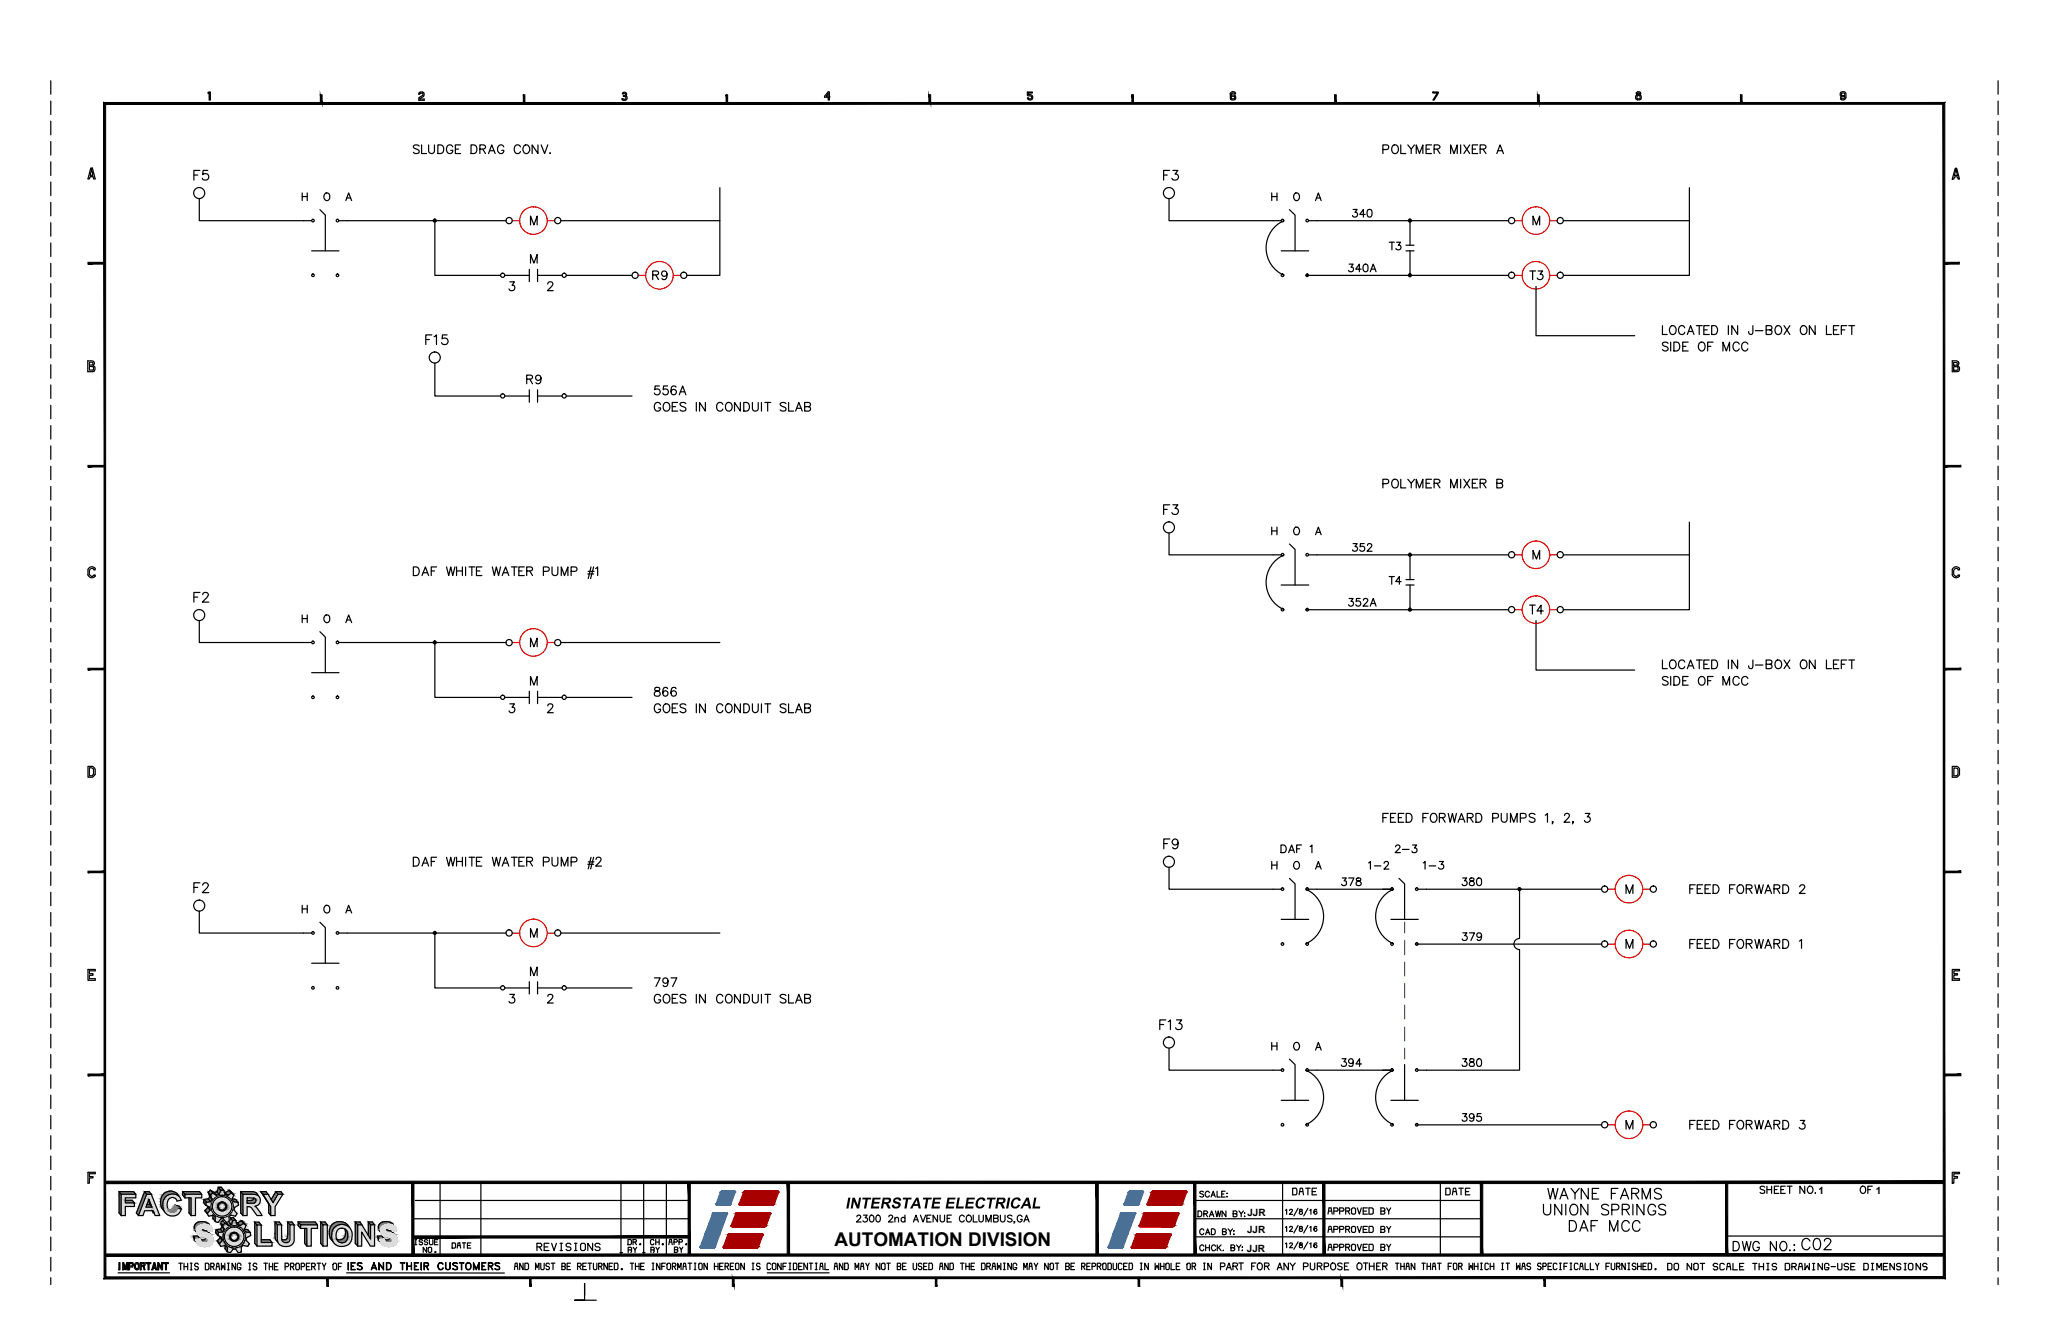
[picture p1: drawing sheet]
<svg xmlns="http://www.w3.org/2000/svg" width="432mm" height="279mm" viewBox="0 0 432 279" stroke-linecap="round" stroke-linejoin="round" font-family="sans-serif">
<defs><g id="words">
<text font-size="4" x="175.8" y="262.3">AUTOMATION DIVISION</text>
<g font-size="2.1">
<text x="383.1" y="251.3">1</text>
<text x="395.1" y="251.3">1</text>
<text x="262.7" y="256.1">JJR</text>
<text x="262.6" y="263.6">JJR</text>
<text x="262.7" y="259.6">JJR</text>
</g>
</g></defs>
<!-- layer: 0 -->
<g fill="none" stroke="#000" stroke-width=".25">
<path d="M40.8 36.9h.8M42.1 35.9h-1.3v2M43.8 35.9h-1l-.1 .9a.72 .72 0 0 1 1.1-.1 .72 .72 0 0 1-.1 1.1 .72 .72 0 0 1-1.1-.3M88.3 30.8a.7 .7 0 0 0-1.2 .1l.1 .3 .9 .4 .2 .5a.84 .84 0 0 1-1.2 0M88.8 30.5v1.8h1.1M90.3 30.5v1.3a.62 .62 0 0 0 .6 .5 .62 .62 0 0 0 .6-.5v-1.3M92.2 30.5h.6a.96 .96 0 0 1 .7 .9 .96 .96 0 0 1-.7 .9h-.6zM95.4 30.9a.68 .68 0 0 0-.8-.4 .68 .68 0 0 0-.5 .7v.5a.66 .66 0 0 0 .6 .6 .66 .66 0 0 0 .7-.6h-.5M95.9 31.4h.7M97 30.5h-1.1v1.8h1.1M99.2 30.5h.7a.98 .98 0 0 1 .6 .9 .98 .98 0 0 1-.6 .9h-.7zM101.1 31.4l1-.1 .2-.3-.1-.3-.4-.2h-.7v1.8"/>
<path d="M101.7 31.4l.6 .9M102.9 32.3l.7-1.8 .7 1.8M103.2 31.7h.8M106.1 30.9a.68 .68 0 0 0-.7-.4 .68 .68 0 0 0-.6 .7 .82 .82 0 0 0 .2 .9 .82 .82 0 0 0 .9 .1l.2-.5h-.4M109.6 30.9a.64 .64 0 0 0-.9-.3 .91 .91 0 0 0-.4 1.1 .91 .91 0 0 0 1.1 .5l.2-.3M110.3 30.8a.68 .68 0 0 1 .8-.3 .68 .68 0 0 1 .5 .7v.5a.72 .72 0 0 1-.7 .6 .72 .72 0 0 1-.8-.6v-.5zM113.3 30.5v1.8l-1.2-1.8v1.8M114 30.5l.7 1.8 .7-1.8M115.9 32.2h-.1h.1M151.6 39.5v18.5h-6.9M245.1 36.9h.8M246.4 35.9h-1.3v2"/>
<path d="M247 35.9h1.1l-.6 .7a.66 .66 0 0 1 .7 .8 .66 .66 0 0 1-.9 .5l-.3-.1-.2-.3M291.3 31.5h.8a.49 .49 0 0 0 .4-.5 .49 .49 0 0 0-.4-.5h-.8v1.8M293.3 30.8a.68 .68 0 0 1 .8-.3 .68 .68 0 0 1 .4 .7v.5a.7 .7 0 0 1-.7 .6 .7 .7 0 0 1-.7-.6zM295 30.5v1.8h1.1M296.5 30.5l.8 .9 .6-.9M297.3 31.4v.9M298.3 32.3v-1.8l.7 1.8 .7-1.8v1.8M300.4 31.4h.7M301.5 30.5h-1.1v1.8h1.1M302.1 31.4h.7l.4-.2 .1-.4-.5-.3h-.7v1.8M302.7 31.4l.6 .9M305.5 32.3v-1.8l.8 1.8 .6-1.8v1.8"/>
<path d="M307.7 30.5v1.8M308.3 30.5l1.3 1.8M309.6 30.5l-1.3 1.8M310.1 31.4h.7M311.3 30.5h-1.2v1.8h1.2M311.8 31.4l1-.1 .2-.3-.1-.3-.3-.2h-.8v1.8M312.4 31.4l.6 .9M315.3 32.3l.7-1.8 .7 1.8M315.5 31.7h.9M355.8 39.5v18.5h-26.5M42 41.9v4.6h23.6M63.7 40.6v1.6"/>
<path d="M63.7 41.4h1M64.7 40.6v1.6M65.6 52.8h5.8M67.4 44.1l1.1 1.2v7.5M68.4 40.8a.59 .59 0 0 1 .7-.2 .59 .59 0 0 1 .4 .6 .69 .69 0 0 1-.2 .8 .69 .69 0 0 1-.7 .1l-.4-.5zM71.4 46.5h35.2M72.8 42.2l.6-1.6 .7 1.6M73.1 41.7h.7M91.6 46.5v11.5h13.8M106.3 58h5.2M107.4 59.3h1l-.5 .8a.61 .61 0 0 1 .4 1 .61 .61 0 0 1-1.1-.3M111.5 56.7v2.6"/>
<path d="M111.7 47.4v-1.9l.8 1.9 .6-1.9v1.9M111.7 55.4v-1.8l.8 1.8 .6-1.8v1.8M113.2 58h5.2M113.2 56.7v2.6M115.4 59.8l.1-.3 .2-.2 .7 .2a.6 .6 0 0 1-.2 .8l-.9 .9h1.2M118.1 46.5h33.5M119.3 58h13.8M137.5 57.9l1-.1 .2-.4-.4-.3h-.8v1.8M138.1 57.9l.6 1M140.5 57.6a.57 .57 0 0 1-.8 .5 .57 .57 0 0 1-.2-.9 .57 .57 0 0 1 .9 .1 1.22 1.22 0 0 1-.5 1.6l-.4-.1-.1-.2M246.2 41.9v4.6h23.7M267.9 41.4h1.1"/>
<path d="M267.9 40.6v1.6M269 40.6v1.6M269.9 52.8h5.8M270.5 46.4a6.3 6.3 0 0 0-3.8 5.8 6.3 6.3 0 0 0 3.8 5.8M271.6 44.1l1.2 1.2v7.5M272.8 40.7a.75 .75 0 0 1 .9 .7 .75 .75 0 0 1-.9 .7l-.3-.5v-.4zM275.1 58h42.7M275.7 46.5h42.1M277.1 42.2l.6-1.6 .6 1.6M277.3 41.7h.8M284.2 55.6h.8l-.4 .6a.53 .53 0 0 1 .5 .5 .53 .53 0 0 1-.5 .6 .53 .53 0 0 1-.6-.4M285 44.1h.9l-.5 .6a.53 .53 0 0 1 .5 .5 .53 .53 0 0 1-.4 .5 .53 .53 0 0 1-.6-.3"/>
<path d="M286.7 56.7h-1.1l.7-1.1v1.6M287.3 55.7a.51 .51 0 0 1 .8 .2v.4a.68 .68 0 0 1-.4 .9h-.1a.99 .99 0 0 1-.3-1.5zM287.6 45.2h-1.2l.8-1.1v1.6M288.1 44.1a.64 .64 0 0 1 .9 .3v.4a.68 .68 0 0 1-.6 .9 1.09 1.09 0 0 1-.3-1.6zM288.6 57.2l.6-1.6 .6 1.6M288.9 56.7h.7M292.6 51h1.1M293.2 51v1.6M294.2 51h.8l-.5 .6a.53 .53 0 0 1 .6 .5 .53 .53 0 0 1-.5 .6 .53 .53 0 0 1-.6-.4M296.1 52.8h1.7M296.1 51.6h1.7M297 46.5v5.1"/>
<path d="M297 52.8v5.2M322.2 57.1h1.3M322.8 57.1v1.8M322.9 47.4v-1.9l.7 1.9 .7-1.9v1.9M324 57.1h.9l-.5 .6a.62 .62 0 0 1 .5 1 .62 .62 0 0 1-1.1-.2M329.3 46.5h26.5M89.7 71.5h.8M91 70.5h-1.3v2M91.4 70.9l.5-.4v2M91.6 76.4v7h13.8M94.2 70.5h-1l-.1 .9a.74 .74 0 0 1 1.1 0 .74 .74 0 0 1-.1 1.1 .74 .74 0 0 1-1.1-.3M110.9 79.8l1.1-.1 .2-.2-.1-.4-.4-.1h-.8v1.8"/>
<path d="M111.6 79.8l.6 1M113.9 79.6a.57 .57 0 0 1-.7 .5 .57 .57 0 0 1-.3-.9 .57 .57 0 0 1 1 0 1.25 1.25 0 0 1-.5 1.6l-.4-.1-.1-.2M323.5 60.3v10.4h20.8M350.2 68.6v1.8h1M351.4 72.3a.67 .67 0 0 0-.7-.3 .67 .67 0 0 0-.5 .5l.1 .3 .9 .3 .2 .5a.71 .71 0 0 1-1.2 0M351.9 72v1.9M352 68.7a.92 .92 0 0 1 1.1 .5 .92 .92 0 0 1-.4 1.1 .87 .87 0 0 1-1.1-.3 .87 .87 0 0 1 .2-1.1zM352.6 72h.6a1.01 1.01 0 0 1 .6 1 1.01 1.01 0 0 1-.6 .9h-.6zM354.4 72.9h.7M354.9 69a.67 .67 0 0 0-.8-.4 .67 .67 0 0 0-.5 .7 .76 .76 0 0 0 .2 1 .76 .76 0 0 0 1-.1l.1-.2M355.4 70.4l.7-1.8 .7 1.8M355.6 72h-1.2v1.9h1.2"/>
<path d="M355.7 69.8h.8M357.3 68.6h1.2M357.9 72.3a.76 .76 0 0 1 1-.1 .76 .76 0 0 1 .2 1 .7 .7 0 0 1-.7 .7 .7 .7 0 0 1-.7-.7zM357.9 68.6v1.8M358.9 69.5h.7M359.7 72.9h.7M360 68.6h-1.1v1.8h1.1M360.5 68.6h.7a1.01 1.01 0 0 1 .6 .9 1.01 1.01 0 0 1-.6 .9h-.7zM360.8 72h-1.1v1.9M362.9 73.9v-1.9l.7 1.9 .7-1.9v1.9M364.1 68.6v1.8M366 68.6v1.8l-1.2-1.8v1.8"/>
<path d="M366.3 72.5a.64 .64 0 0 0-.9-.4 1 1 0 0 0-.4 1.1 1 1 0 0 0 .9 .7l.4-.5M368.2 72.5a.68 .68 0 0 0-.8-.5 .68 .68 0 0 0-.6 .8 .76 .76 0 0 0 .3 .9 .76 .76 0 0 0 1-.1l.1-.2M369.2 68.6l-.1 1.7-.2 .1-.4-.1-.2-.5M369.7 69.6h1.6M372 69.5l1.1-.1 .1-.3v-.4l-.4-.1h-.8v1.8h.8a.49 .49 0 0 0 .5-.5 .49 .49 0 0 0-.5-.4M374.2 68.7a.92 .92 0 0 1 1.1 .5 .92 .92 0 0 1-.4 1.1 .87 .87 0 0 1-1-.3 .87 .87 0 0 1 .1-1.1zM375.8 68.6l1.2 1.8M377 68.6l-1.2 1.8M379.5 68.7a.92 .92 0 0 1 1.1 .5 .92 .92 0 0 1-.4 1.1 .87 .87 0 0 1-1-.3 .87 .87 0 0 1 .2-1.1zM382.3 68.6v1.8l-1.2-1.8v1.8M384.7 68.6v1.8h1.1M386.2 69.5h.7"/>
<path d="M387.3 68.6h-1.1v1.8h1.1M387.8 69.5h.8M389 68.6h-1.2v1.8M389.4 68.6h1.2M390 68.6v1.8M106.3 83.4h5.2M111.5 82.1v2.6M113.2 82.1v2.6M113.2 83.4h5.2M119.3 83.4h13.8M138.9 81.3h-.9l-.1 .8a.65 .65 0 0 1 1-.1 .65 .65 0 0 1-.1 1 .65 .65 0 0 1-1-.3M139.1 85.2a.68 .68 0 0 0-.7-.5 .68 .68 0 0 0-.6 .7v.5a.66 .66 0 0 0 .7 .7 .66 .66 0 0 0 .6-.7h-.4"/>
<path d="M139.9 85a.68 .68 0 0 1 .7-.2 .68 .68 0 0 1 .5 .6 .84 .84 0 0 1-.9 1.2l-.3-.3-.2-.4zM140.6 81.3h-.8l-.1 .8a.63 .63 0 0 1 .9 0 .63 .63 0 0 1-.1 .9 .63 .63 0 0 1-.9-.3M141.6 85.6h.7M142.4 81.5a.55 .55 0 0 0-.5-.2 .55 .55 0 0 0-.5 .3 1.14 1.14 0 0 0 .4 1.5 .58 .58 0 0 0 .7-.5 .58 .58 0 0 0-.5-.6 .58 .58 0 0 0-.7 .5M142.7 84.7h-1.1v1.9h1.1M143.1 83.1l.7-1.8 .7 1.8M143.3 82.5h.9M144.5 85a.71 .71 0 0 0-1.3 .2 1.13 1.13 0 0 0 1.1 .6l.2 .5a.82 .82 0 0 1-1.3 0M146.7 84.7v1.9M148.6 84.7v1.9l-1.3-1.9v1.9M152.3 85.2a.68 .68 0 0 0-.8-.5 .68 .68 0 0 0-.6 .7v.5a.68 .68 0 0 0 .6 .7 .68 .68 0 0 0 .8-.5M153 85a.68 .68 0 0 1 .7-.2 .68 .68 0 0 1 .5 .6 .84 .84 0 0 1-.9 1.2l-.3-.3-.2-.4z"/>
<path d="M155.9 84.7v1.9l-1.2-1.9v1.9M156.7 84.7h.6a.98 .98 0 0 1 .6 .9 .98 .98 0 0 1-.6 1h-.6zM158.5 84.7v1.3a.62 .62 0 0 0 .6 .6 .62 .62 0 0 0 .6-.6v-1.3M160.4 84.7v1.9M161.1 84.7h1.2M161.7 84.7v1.9M165.6 85a.71 .71 0 0 0-1.3 .2l.4 .3 .7 .3 .2 .5a.82 .82 0 0 1-1.3 0M166.1 84.7v1.9h1.1M167.6 86.6l.7-1.9 .7 1.9M167.8 86h.9M169.5 85.6l1-.1 .2-.3-.1-.3-.3-.2h-.8v1.9h.8a.47 .47 0 0 0 .4-.5 .47 .47 0 0 0-.4-.5M87.1 119.4h.6a.96 .96 0 0 1 .6 .9 .96 .96 0 0 1-.6 .9h-.6z"/>
<path d="M92 119.4h-1.2v1.8M94.1 119.4l.4 1.8 .4-1.8 .5 1.8 .4-1.8M96.2 119.4v1.8M97.4 119.4v1.8M98.1 119.4v1.8M98.8 119.4h1.2M99.4 119.4v1.8M101.5 119.4h-1.1v1.8h1.1M103.7 119.4l.4 1.8 .4-1.8 .5 1.8 .4-1.8M107.7 119.4h1.3M108.3 119.4v1.8M110.4 119.4h-1.1v1.8h1.1"/>
<path d="M116.3 119.4v1.3a.62 .62 0 0 0 .6 .5 .62 .62 0 0 0 .6-.5v-1.3M124.5 119.4l-.6 2.4M125 119.4l-.6 2.4M125.5 119.7l.4-.3v1.8M245.1 107.3h.8M246.2 112.2v4.6h23.7M246.4 106.3h-1.3v2M247 106.3h1.1l-.6 .7a.66 .66 0 0 1 .7 .8 .66 .66 0 0 1-.9 .5l-.3-.1-.2-.3M267.9 111v1.6M267.9 111.8h1.1M269 111v1.6M270.5 116.8a6.3 6.3 0 0 0-3.8 5.8 6.3 6.3 0 0 0 3.8 5.8"/>
<path d="M271.6 114.5l1.2 1.2v7.5M272.8 111.1a.78 .78 0 0 1 .9 .3 .78 .78 0 0 1-.2 1l-.1 .2a.78 .78 0 0 1-.9-.4 .78 .78 0 0 1 .2-1zM275.7 116.8h42.1M277.1 112.6l.6-1.6 .6 1.6M277.3 112.1h.8M285 114.5h.9l-.5 .6a.53 .53 0 0 1 .5 .7 .53 .53 0 0 1-.9 .2l-.1-.2M287.3 114.5h-.8v.7a.56 .56 0 0 1 .8 0 .56 .56 0 0 1-.1 .8 .56 .56 0 0 1-.8-.2M288 114.8l.3-.3h.3l.4 .3-.1 .3-1 1h1.1M291.3 101.8h.8a.47 .47 0 0 0 .4-.4 .47 .47 0 0 0-.4-.5h-.8v1.8M293.3 101.2a.75 .75 0 0 1 1-.2 .75 .75 0 0 1 .2 1 .7 .7 0 0 1-.7 .7 .7 .7 0 0 1-.7-.7zM295 100.9v1.8h1.1M296.5 100.9l.8 .9 .6-.9"/>
<path d="M297 116.8v5.2M297.3 101.8v.9M298.3 102.7v-1.8l.7 1.8 .7-1.8v1.8M300.4 101.8h.7M301.5 100.9h-1.1v1.8h1.1M302.1 101.8l1-.1 .2-.5-.5-.3h-.7v1.8M302.7 101.8l.6 .9M305.5 102.7v-1.8l.8 1.8 .6-1.8v1.8M307.7 100.9v1.8M308.3 100.9l1.3 1.8M309.6 100.9l-1.3 1.8M310.1 101.8h.7"/>
<path d="M311.3 100.9h-1.2v1.8h1.2M311.8 101.8l1-.1 .2-.3-.1-.3-.3-.2h-.8v1.8M312.4 101.8l.6 .9M315.3 101.8l1-.1 .2-.5-.5-.3h-.7v1.8h.7l.4-.1 .1-.5-.5-.3M322.9 117.7v-1.8l.7 1.8 .7-1.8v1.8M329.3 116.8h26.5M355.8 109.9v18.5h-26.5M40.8 125.7h.8M42 130.7v4.6h23.6M42.1 124.7h-1.3v2.1M42.7 125.2l.2-.4 .6-.1 .3 .2 .1 .4-1.3 1.5h1.4M63.7 129.5v1.6"/>
<path d="M63.7 130.2h1M64.7 129.5v1.6M67.4 133l1.1 1.1v7.5M68.4 129.7l.2-.2a.81 .81 0 0 1 .9 .6 .81 .81 0 0 1-.5 1 .83 .83 0 0 1-.8-.5 .83 .83 0 0 1 .2-.9zM71.4 135.3h35.2M72.8 131.1l.6-1.6 .7 1.6M73.1 130.5h.7M88.9 121.2l.7-1.8 .7 1.8M89.1 120.6h.9M90.8 120.2h.7M91.6 135.3v11.5h13.8M96.2 120.2h1.2"/>
<path d="M100.4 120.2h.7M105.8 121.2l.7-1.8 .7 1.8M106 120.6h.9M109.3 120.2h.7M110.9 120.2l1.1-.1 .2-.2-.1-.4-.4-.1h-.8v1.8M111.6 120.2l.6 1M111.7 136.2v-1.8l.8 1.8 .6-1.8v1.8M114.5 120.3l1-.1 .2-.2-.1-.5-.4-.1h-.7v1.8M118.1 135.3h33.5M118.2 121.2v-1.8l.7 1.8 .7-1.8v1.8M120.3 120.3h.8a.47 .47 0 0 0 .4-.5 .47 .47 0 0 0-.4-.4h-.8v1.8M123.8 120.8h1.2"/>
<path d="M123.9 120.3h1.2M269.9 123.2h5.8M275.1 128.4h42.7M284.2 126h.8l-.4 .6a.53 .53 0 0 1 .4 .8 .53 .53 0 0 1-1-.1M286.5 126h-.8v.7a.56 .56 0 0 1 .8 0 .56 .56 0 0 1-.1 .8 .56 .56 0 0 1-.8-.2M287.2 126.4l.3-.4h.3l.3 .3-.2 .6-.8 .7h1M288.6 127.6l.6-1.6 .6 1.6M288.9 127.1h.7M292.6 121.4h1.1M293.1 121.4v1.6M295.1 122.5h-1.1l.8-1.1v1.6M296.1 123.2h1.7"/>
<path d="M296.1 122h1.7M297 123.2v5.2M322.2 127.4h1.2M322.8 127.4v1.9M323.5 130.7v10.4h20.8M325.1 128.6h-1.3l.8-1.2v1.9M350.2 139v1.8h1M351.8 139.2a.77 .77 0 0 1 1-.1 .77 .77 0 0 1 .2 1 .75 .75 0 0 1-.9 .7 .75 .75 0 0 1-.5-1.1zM354.9 139.4a.68 .68 0 0 0-.8-.4 .68 .68 0 0 0-.5 .7 .75 .75 0 0 0 .2 .9 .75 .75 0 0 0 1-.1l.1-.1M357.3 139h1.2M357.9 139v1.8M358.9 139.9h.7"/>
<path d="M360 139h-1.1v1.8h1.1M360.5 139h.7a.98 .98 0 0 1 .6 .9 .98 .98 0 0 1-.6 .9h-.7zM364.1 139v1.8M366 139v1.8l-1.2-1.8v1.8M369.2 139v1.4l-.2 .3-.3 .1a.47 .47 0 0 1-.4-.6M372 139.9l1.1-.1 .1-.3v-.4l-.4-.1h-.8v1.8h.8a.47 .47 0 0 0 .5-.5 .47 .47 0 0 0-.5-.4M374 139.2a.77 .77 0 0 1 1-.1 .77 .77 0 0 1 .3 1 .75 .75 0 0 1-1 .7 .75 .75 0 0 1-.4-1.1zM375.8 139l1.2 1.8M377 139l-1.2 1.8M379.4 139.2a.77 .77 0 0 1 1-.1 .77 .77 0 0 1 .2 1 .75 .75 0 0 1-1 .7 .75 .75 0 0 1-.4-1.1zM382.3 139v1.8l-1.2-1.8v1.8M384.7 139v1.8h1.1"/>
<path d="M386.2 139.9h.7M387.3 139h-1.1v1.8h1.1M387.8 139.9h.8M389 139h-1.2v1.8M389.4 139h1.2M390 139v1.8M65.6 141.6h5.8M106.3 146.8h5.2M107.4 148.2h1l-.5 .7a.61 .61 0 0 1 .4 1 .61 .61 0 0 1-1.1-.2M111.5 145.5v2.7M111.7 144.3v-1.9l.8 1.9 .6-1.9v1.9M113.2 145.5v2.7"/>
<path d="M113.2 146.8h5.2M115.4 148.6l.3-.4 .7 .2a.6 .6 0 0 1-.2 .8l-.9 .9h1.2M119.3 146.8h13.8M138 144.8l-.1 .4 .3 .2a.74 .74 0 0 1 .9 .8 .61 .61 0 0 1-.8 .4 .61 .61 0 0 1-.4-.8l1-.4 .1-.4a.66 .66 0 0 0-1-.2zM139.1 148.6a.68 .68 0 0 0-.7-.4 .68 .68 0 0 0-.6 .7 .75 .75 0 0 0 .3 1 .75 .75 0 0 0 1-.1v-.5h-.4M139.9 148.4a.77 .77 0 0 1 1 0 .77 .77 0 0 1 .2 .9 .7 .7 0 0 1-.7 .8 .7 .7 0 0 1-.7-.8zM140.6 145a.5 .5 0 0 0-.7-.2 1.15 1.15 0 0 0 .2 1.8 .56 .56 0 0 0 .6-.5 .56 .56 0 0 0-.5-.6 .56 .56 0 0 0-.6 .5M141.6 149.1h.7M142.4 145a.55 .55 0 0 0-.8-.2 1.15 1.15 0 0 0 .2 1.8 .58 .58 0 0 0 .7-.5 .58 .58 0 0 0-.5-.7 .58 .58 0 0 0-.7 .6M142.7 148.2h-1.1v1.9h1.1M144.5 148.4a.71 .71 0 0 0-1.3 .2l.2 .3 .9 .4 .2 .5a.75 .75 0 0 1-1.3 0M146.7 148.2v1.9"/>
<path d="M148.6 148.2v1.9l-1.3-1.9v1.9M152.3 148.6a.68 .68 0 0 0-.8-.4 .68 .68 0 0 0-.6 .7 .75 .75 0 0 0 .3 1 .75 .75 0 0 0 1-.1l.1-.2M153 148.4a.77 .77 0 0 1 1 0 .77 .77 0 0 1 .2 .9 .7 .7 0 0 1-.7 .8 .7 .7 0 0 1-.7-.8zM155.9 148.2v1.9l-1.2-1.9v1.9M156.7 148.2h.6a1.01 1.01 0 0 1 .6 .9 1.01 1.01 0 0 1-.6 1h-.6zM158.5 148.2v1.3a.62 .62 0 0 0 .6 .6 .62 .62 0 0 0 .6-.6v-1.3M160.4 148.2v1.9M161.1 148.2h1.2M161.7 148.2v1.9M165.6 148.4a.71 .71 0 0 0-1.3 .2 1.14 1.14 0 0 0 1.1 .7l.2 .5a.75 .75 0 0 1-1.3 0M166.1 148.2v1.9h1.1M167.6 150.1l.7-1.9 .7 1.9"/>
<path d="M167.8 149.4h.9M169.5 149.1l1-.1 .2-.3-.1-.3-.3-.2h-.8v1.9h.8a.49 .49 0 0 0 .4-.5 .49 .49 0 0 0-.4-.5M351.4 142.7a.67 .67 0 0 0-.7-.3 .67 .67 0 0 0-.5 .5l.1 .2 .9 .4 .2 .5a.78 .78 0 0 1-1.2 0M351.9 142.4v1.9M352.6 142.4h.6a.98 .98 0 0 1 .6 .9 .98 .98 0 0 1-.6 1h-.6zM354.4 143.3h.7M355.4 140.8l.7-1.8 .7 1.8M355.6 142.4h-1.2v1.9h1.2M355.7 140.2h.8M357.9 142.7a.68 .68 0 0 1 .8-.2 .68 .68 0 0 1 .4 .6v.5a.7 .7 0 0 1-.7 .7 .7 .7 0 0 1-.7-.7zM359.7 143.3h.7M360.8 142.4h-1.1v1.9"/>
<path d="M362.9 144.3v-1.9l.7 1.9 .7-1.9v1.9M366.3 142.9a.64 .64 0 0 0-.9-.4 .91 .91 0 0 0-.4 1.2 .91 .91 0 0 0 1.1 .5l.2-.4M368.2 142.9a.68 .68 0 0 0-.8-.5 .68 .68 0 0 0-.6 .7 .84 .84 0 0 0 .9 1.2l.5-.5M369.7 140h1.6M245.1 177.6h.8M246.4 176.6h-1.3v2.1M248.1 177.4a.64 .64 0 0 1-.9 .4 .64 .64 0 0 1-.2-1 .64 .64 0 0 1 1.1 .1 1.52 1.52 0 0 1-.5 1.8l-.5-.1-.1-.2M269.8 177.9h.6a.85 .85 0 0 1 .5 .8 .85 .85 0 0 1-.5 .8h-.6zM271.4 179.5l.7-1.6 .6 1.6M271.7 179h.7M273.1 178.7h.7M274.1 177.9h-1v1.6"/>
<path d="M276 178.3l.3-.4v1.6M291.3 172.2h.7M292.4 171.3h-1.1v1.8M292.9 172.2h.7M293.9 178.3l.3-.4h.4l.3 .5-1 1.1h1.1M294 171.3h-1.1v1.8h1.1M294.5 172.2h.7M295.4 178.8h1.4M295.7 171.3h-1.2v1.8h1.2M296.2 171.3h.6a1.01 1.01 0 0 1 .6 .9 1.01 1.01 0 0 1-.6 .9h-.6zM297.5 177.9h.9l-.5 .6a.51 .51 0 0 1 .6 .6 .51 .51 0 0 1-.7 .4h-.3l-.1-.3M299.7 172.2h.7"/>
<path d="M300.8 171.3h-1.1v1.8M301.6 171.4a.88 .88 0 0 1 1.1 .3 .88 .88 0 0 1-.2 1.1l-.2 .2a.91 .91 0 0 1-1-.4 .91 .91 0 0 1 .1-1.1zM303.2 172.2l1-.1 .2-.3-.1-.4-.3-.1h-.8v1.8M303.8 172.2l.6 .9M305 171.3l.5 1.8 .4-1.8 .5 1.8 .4-1.8M307.1 173.1l.7-1.8 .8 1.8M307.4 172.5h.9M309.1 172.2l1-.1 .2-.3-.1-.4-.3-.1h-.8v1.8M309.7 172.2l.6 .9M310.9 171.3h.6a1.01 1.01 0 0 1 .6 .9 1.01 1.01 0 0 1-.6 .9h-.6zM314.4 172.2h.8a.49 .49 0 0 0 .4-.4 .49 .49 0 0 0-.4-.5h-.8v1.8M316.2 171.3v1.3a.62 .62 0 0 0 .6 .5 .62 .62 0 0 0 .6-.5v-1.3"/>
<path d="M318.2 173.1v-1.8l.6 1.8 .8-1.8v1.8M320.2 172.2h.8a.49 .49 0 0 0 .5-.4 .49 .49 0 0 0-.5-.5h-.8v1.8M323.3 171.5a.69 .69 0 0 0-.7-.3 .69 .69 0 0 0-.5 .5l.2 .3 .9 .3 .1 .5a.76 .76 0 0 1-1.2 0M325.5 171.6l.5-.3v1.8M327.1 173h-.2h.2l-.2 .5M329.6 171.7v-.3l.3-.1 .6 .1a.6 .6 0 0 1-.2 .8l-.9 .9h1.3M331.4 173h-.2h.2l-.2 .5M333.9 171.3h1l-.6 .7a.61 .61 0 0 1 .6 .5 .61 .61 0 0 1-.5 .7 .61 .61 0 0 1-.7-.5M40.8 186.8h.8M42 191.8v4.7h23.6M42.1 185.9h-1.3v2M42.7 186.4v-.1a.63 .63 0 0 1 1-.3l.2 .5-.3 .5-1 .9h1.4"/>
<path d="M63.7 190.6v1.6M63.7 191.4h1M64.7 190.6v1.6M67.4 194.2l1.1 1.1v7.5M68.4 190.9l.2-.2a.79 .79 0 0 1 .9 .5 .79 .79 0 0 1-.5 1 .81 .81 0 0 1-.7-.5 .81 .81 0 0 1 .1-.8zM71.4 196.5h35.2M72.8 192.2l.6-1.6 .7 1.6M73.1 191.7h.7M87.1 180.5a1.01 1.01 0 0 1 1.1 .5 1.01 1.01 0 0 1-.2 1.3l-.9 .1zM88.9 182.4l.7-1.9 .7 1.9M89.1 181.7h.9M90.8 181.4h.7"/>
<path d="M91.6 196.5v11.5h13.8M92 180.5h-1.2v1.9M94.1 180.5l.4 1.9 .4-1.9 .5 1.9 .4-1.9M96.2 180.5v1.9M96.2 181.4h1.2M97.4 180.5v1.9M98.1 180.5v1.9M98.8 180.5h1.2M99.4 180.5v1.9M100.4 181.4h.7M101.5 180.5h-1.1v1.9h1.1M103.7 180.5l.4 1.9 .4-1.9 .5 1.9 .4-1.9"/>
<path d="M105.8 182.4l.7-1.9 .7 1.9M106 181.7h.9M107.7 180.5h1.3M108.3 180.5v1.9M109.3 181.4h.7M110.4 180.5h-1.1v1.9h1.1M110.9 181.4l1.1-.1 .2-.3-.1-.3-.4-.2h-.8v1.9M111.6 181.4l.6 1M111.7 197.3v-1.8l.8 1.8 .6-1.8v1.8M114.5 181.5l1-.1 .2-.3-.1-.4-.4-.2h-.7v1.9M116.3 180.5v1.3a.62 .62 0 0 0 .6 .6 .62 .62 0 0 0 .6-.6v-1.3M118.1 196.5h33.5"/>
<path d="M118.2 182.4v-1.9l.7 1.9 .7-1.9v1.9M120.3 181.5h.8a.49 .49 0 0 0 .4-.5 .49 .49 0 0 0-.4-.5h-.8v1.9M123.8 182h1.2M123.9 181.5h1.2M124.5 180.5l-.6 2.5M125 180.5l-.6 2.5M125.5 181l.1-.3 .3-.2 .6 .2a.6 .6 0 0 1-.1 .8l-.9 .9h1.2M246.2 182.6v4.6h23.7M267.9 181.4v1.6M267.9 182.1h1.1M269 181.4v1.6M269.9 193.6h5.8"/>
<path d="M271.6 184.9l1.2 1.2v7.5M272.8 181.5a.8 .8 0 0 1 .9 .5 .8 .8 0 0 1-.5 1 .84 .84 0 0 1-.7-.6 .84 .84 0 0 1 .3-.9zM275 187.2a6.3 6.3 0 0 1 3.8 5.8 6.3 6.3 0 0 1-3.8 5.7M275.7 187.2h17.3M277.1 183l.6-1.6 .6 1.6M277.3 182.5h.8M282.7 184.9h.9l-.5 .5a.55 .55 0 0 1 .4 .9 .55 .55 0 0 1-.9-.1M284.1 184.9h1.1l-.8 1.6M285.8 184.9v.5l.4 .1a.47 .47 0 0 1 .5 .5 .47 .47 0 0 1-.4 .5l-.5-.1-.1-.2a.75 .75 0 0 1 .8-.8l.1-.3a.61 .61 0 0 0-.8-.2zM288.3 181.7l.4-.3v1.6M289.5 182.3h1.4M291.5 181.8l.4-.4h.3l.3 .3-.2 .5-.8 .8h1.1"/>
<path d="M293 193.6h5.7M293.5 187.2a6.3 6.3 0 0 0-3.7 5.8 6.3 6.3 0 0 0 3.7 5.7M294.7 184.9l1.2 1.2v7.5M298.1 198.8h39.3M298.7 187.2h38.7M299.8 181.7l.4-.3v1.6M301 182.3h1.4M303.2 181.4h.8l-.4 .6a.53 .53 0 0 1 .5 .8 .53 .53 0 0 1-.9 .1l-.2-.2M308.1 184.9h.8l-.4 .5a.54 .54 0 0 1 .4 .9 .54 .54 0 0 1-.9-.1M308.1 196.4h.9l-.5 .6a.53 .53 0 0 1 .5 .5 .53 .53 0 0 1-.4 .5 .53 .53 0 0 1-.6-.3M309.5 196.4h1.1l-.8 1.6M309.7 184.9v.5a.66 .66 0 0 1 .7 .2 .66 .66 0 0 1 0 .8l-.5 .1-.4-.3a.76 .76 0 0 1 .9-.8l.1-.3a.58 .58 0 0 0-.8-.2z"/>
<path d="M311.3 184.9a.51 .51 0 0 1 .7 .3l.1 .3a.68 .68 0 0 1-.5 1h-.1a.99 .99 0 0 1-.2-1.6zM312.1 196.9a.51 .51 0 0 1-.7 .5 .51 .51 0 0 1-.2-.8 .51 .51 0 0 1 .8 0 .8 .8 0 0 1 .1 1 .8 .8 0 0 1-.9 .3l-.1-.1M320.4 187.2h-.3l-.1 10.4a1.16 1.16 0 0 0-1.1 1.2 1.16 1.16 0 0 0 1.2 1.1v25.4h-21.4M342.5 188.1v-1.8l.7 1.8 .7-1.8v1.8M342.5 199.7v-1.9l.7 1.9 .7-1.9v1.9M355.9 187.1h.7M355.9 198.7h.7M357.1 186.3h-1.2v1.8M357.1 197.8h-1.2v1.9M357.5 187.1h.7M357.5 198.7h.7M358.6 186.3h-1.1v1.8h1.1"/>
<path d="M358.6 197.8h-1.1v1.9h1.1M359.1 187.1h.8M359.1 198.7h.8M360.3 186.3h-1.2v1.8h1.2M360.3 197.8h-1.2v1.9h1.2M360.8 186.3h.6a.96 .96 0 0 1 .7 .9 .96 .96 0 0 1-.7 .9h-.6zM360.8 197.8h.6a.99 .99 0 0 1 .7 .9 .99 .99 0 0 1-.7 1h-.6zM364.3 187.1h.7M364.3 198.7h.7M365.4 186.3h-1.1v1.8M365.4 197.8h-1.1v1.9M366.1 186.5a.66 .66 0 0 1 .7-.2 .66 .66 0 0 1 .5 .7v.4a.7 .7 0 0 1-.7 .7 .7 .7 0 0 1-.7-.7v-.4z"/>
<path d="M366.3 197.9a.87 .87 0 0 1 1 .4 .87 .87 0 0 1-.2 1.1 .75 .75 0 0 1-1 .1 .75 .75 0 0 1-.2-1zM367.8 187.1h1.1l.1-.3v-.3l-.4-.2h-.8v1.8M367.8 198.7l1.1-.1 .1-.2v-.4l-.4-.2h-.8v1.9M368.4 187.1l.6 1M368.4 198.7l.6 1M369.6 186.3l.5 1.8 .4-1.8 .5 1.8 .4-1.8M369.6 197.8l.5 1.9 .4-1.9 .5 1.9 .4-1.9M371.8 188.1l.6-1.8 .8 1.8M371.8 199.7l.6-1.9 .8 1.9M372 187.5h.9M372 199h.9M373.7 187.1h1l.2-.3-.1-.3-.3-.2h-.8v1.8"/>
<path d="M373.7 198.7l1-.1 .2-.2-.1-.4-.3-.2h-.8v1.9M374.3 187.1l.6 1M374.3 198.7l.6 1M375.5 186.3h.6a.96 .96 0 0 1 .7 .9 .96 .96 0 0 1-.7 .9h-.6zM375.5 197.8h.6a.99 .99 0 0 1 .7 .9 .99 .99 0 0 1-.7 1h-.6zM379 198.1l.5-.3v1.9M379.1 186.7l.4-.4 .6 .2a.55 .55 0 0 1-.2 .7l-.9 .9h1.2M65.6 202.8h5.8M106.3 208h5.2M107.4 209.4h1l-.5 .6a.62 .62 0 0 1 .4 1 .62 .62 0 0 1-1.1-.2M111.5 206.7v2.6M111.7 205.4v-1.8l.8 1.8 .6-1.8v1.8"/>
<path d="M113.2 206.7v2.6M113.2 208h5.2M115.4 209.8l.3-.4 .7 .1a.61 .61 0 0 1-.2 .8l-.9 .9h1.2M119.3 208h13.8M137.8 205.9h1.3l-.9 1.8M139.1 209.8a.68 .68 0 0 0-.7-.4 .68 .68 0 0 0-.6 .6v.5a.66 .66 0 0 0 .7 .7 .66 .66 0 0 0 .6-.7h-.4M139.9 209.6a.68 .68 0 0 1 .7-.2 .68 .68 0 0 1 .5 .6 .84 .84 0 0 1-.9 1.2l-.3-.3-.2-.4zM140.7 206.5a.55 .55 0 0 1-.8 .5 .55 .55 0 0 1-.2-.9 .55 .55 0 0 1 .9 0 1.27 1.27 0 0 1-.4 1.6l-.4-.1-.1-.1M141.3 205.9h1.3l-.9 1.8M141.6 210.2h.7M142.7 209.4h-1.1v1.8h1.1M144.5 209.6a.71 .71 0 0 0-1.3 .2l.2 .2 .9 .4 .2 .5a.82 .82 0 0 1-1.3 0"/>
<path d="M146.7 209.4v1.8M148.6 209.4v1.8l-1.3-1.8v1.8M152.3 209.8a.68 .68 0 0 0-.8-.4 .68 .68 0 0 0-.6 .6v.5a.68 .68 0 0 0 .6 .7 .68 .68 0 0 0 .8-.4M153 209.6a.68 .68 0 0 1 .7-.2 .68 .68 0 0 1 .5 .6 .84 .84 0 0 1-.9 1.2l-.3-.3-.2-.4zM155.9 209.4v1.8l-1.2-1.8v1.8M156.7 209.4h.6a.98 .98 0 0 1 .6 .9 .98 .98 0 0 1-.6 .9h-.6zM158.5 209.4v1.3a.62 .62 0 0 0 .6 .5 .62 .62 0 0 0 .6-.5v-1.3M160.4 209.4v1.8M161.1 209.4h1.2M161.7 209.4v1.8M165.6 209.6a.71 .71 0 0 0-1.3 .2l.2 .2 .9 .4 .2 .5a.82 .82 0 0 1-1.3 0M166.1 209.4v1.8h1.1"/>
<path d="M167.6 211.2l.7-1.8 .7 1.8M167.8 210.6h.9M169.5 210.2l1-.1 .2-.2-.1-.4-.3-.1h-.8v1.8h.8a.47 .47 0 0 0 .4-.3 .47 .47 0 0 0-.2-.6l-.2-.1M244.3 215.7h.8M245.6 214.7h-1.3v2.1M246.1 215.1l.4-.4v2.1M247.8 214.7h1.1l-.6 .8a.66 .66 0 0 1 .7 .8 .66 .66 0 0 1-.9 .5l-.3-.1-.2-.3M267.9 219.5v1.6M269 219.5v1.6M272.8 219.6a.75 .75 0 0 1 .9 .7 .75 .75 0 0 1-.9 .7l-.3-.5v-.4zM246.2 220.7v4.6h23.7M267.9 220.2h1.1"/>
<path d="M269.9 231.7h5.8M271.6 223l1.2 1.1v7.6M275 225.3a6.3 6.3 0 0 1 3.8 5.8 6.3 6.3 0 0 1-3.8 5.7M275.7 225.3h17.3M277.1 221.1l.6-1.6 .6 1.6M277.3 220.5h.8M282.7 222.9h.8l-.4 .6a.51 .51 0 0 1 .5 .6 .51 .51 0 0 1-.7 .4l-.4-.3M285.1 223.5a.51 .51 0 0 1-.7 .4 .51 .51 0 0 1-.2-.8 .51 .51 0 0 1 .8 .1l.1 .3a.75 .75 0 0 1-.7 1l-.3-.2M286.8 224h-1.2l.8-1.1v1.6M293 231.7h5.7M293.5 225.3a6.3 6.3 0 0 0-3.7 5.8 6.3 6.3 0 0 0 3.7 5.7M295.9 224.1v7.6"/>
<path d="M298.1 236.8h39.3M308.1 234.5h.8l-.4 .6a.53 .53 0 0 1 .5 .5 .53 .53 0 0 1-.4 .5 .53 .53 0 0 1-.6-.3M308.1 222.9h.8l-.4 .6a.51 .51 0 0 1 .5 .6 .51 .51 0 0 1-.7 .4h-.2l-.1-.3M309.7 223a.33 .33 0 0 0 .1 .5l.3 .1a.5 .5 0 0 1 .4 .3 .5 .5 0 0 1-.1 .6h-.5a.43 .43 0 0 1-.4-.3 .43 .43 0 0 1 .2-.5l.7-.2 .1-.3a.54 .54 0 0 0-.8-.2zM310.5 235a.49 .49 0 0 1-.7 .4 .49 .49 0 0 1-.3-.6 .49 .49 0 0 1 .7-.2l.3 .4a.71 .71 0 0 1-.6 1.1l-.3-.2M311.3 223l.3-.1a.97 .97 0 0 1 0 1.6h-.1a.99 .99 0 0 1-.2-1.5zM311.9 234.5h-.7l-.1 .6a.56 .56 0 0 1 .8 .1 .56 .56 0 0 1-.1 .8 .56 .56 0 0 1-.8-.2M342.5 237.7v-1.8l.7 1.8 .7-1.8v1.8M355.9 236.8h.7M357.1 235.9h-1.2v1.8M357.5 236.8h.7M358.6 235.9h-1.1v1.8h1.1"/>
<path d="M359.1 236.8h.8M360.3 235.9h-1.2v1.8h1.2M360.8 235.9h.6a.96 .96 0 0 1 .7 .9 .96 .96 0 0 1-.7 .9h-.6zM364.3 236.8h.7M365.4 235.9h-1.1v1.8M366.1 236.2a.66 .66 0 0 1 .7-.3 .66 .66 0 0 1 .5 .7v.5a.7 .7 0 0 1-.7 .7 .7 .7 0 0 1-.7-.7v-.5zM367.8 236.8l1.1-.1 .1-.3v-.3l-.4-.2h-.8v1.8M368.4 236.8l.6 .9M369.6 235.9l.5 1.8 .4-1.8 .5 1.8 .4-1.8M371.8 237.7l.6-1.8 .8 1.8M372 237.1h.9M373.7 236.8l1-.1 .2-.3-.1-.3-.3-.2h-.8v1.8"/>
<path d="M374.3 236.8l.6 .9M375.5 235.9h.6a.96 .96 0 0 1 .7 .9 .96 .96 0 0 1-.7 .9h-.6zM379.2 235.9h.9l-.5 .7a.62 .62 0 0 1 .5 1 .62 .62 0 0 1-1.1-.2M409.5 235.1v13.6M25.1 250.9l.4 .5M25.5 251.4h3.1v.8h-2.2v1.1h1.9v.7h-1.9v1.9h-.9zM26.4 252.7h1.4l.5 .6M28.6 251.4l-.5-.5h-3v4.5l.4 .5M30.5 250.9h.9l.5 .5M30.5 250.9l-1.8 4.5 .5 .5M30.5 250.9l.4 .5M30.9 251.4h1l1.7 4.5h-.9l-.4-1h-1.8l-.4 1h-.9z"/>
<path d="M31.3 252.8l.2 .8h-.5M31.4 252.5l.6 1.7h-1.2zM31.5 253.6l.5 .6M32.1 254.9l.1 .5h.3M34.9 252a1.98 1.98 0 0 1 3.3 .7l-.9 .2a1.08 1.08 0 0 0-1.4-.8 1.08 1.08 0 0 0-.7 1.4 1.37 1.37 0 0 0 1.2 1.8l.7-.4 .2-.6 .9 .3a1.99 1.99 0 0 1-2.4 1.4 1.99 1.99 0 0 1-1.5-2.3l.1-.8zM35.3 254.5a1.02 1.02 0 0 0 1.6-.8l.8 .3 .5 .6M36.9 253.7l.4 .6M37.6 251.8a2.06 2.06 0 0 0-2.4-.9 2.06 2.06 0 0 0-1.4 2.2 2.58 2.58 0 0 0 .7 1.9M38.5 250.9v.7l.4 .6M38.5 250.9h3.5l.5 .5M38.5 250.9l.4 .5M38.9 251.4h3.6v.8h-1.3v3.7h-1v-3.7h-1.3z"/>
<path d="M39.8 252.2v3.2l.4 .5M41.7 258.2l.6-.3 .7-.1a1.49 1.49 0 0 1 1.7 1.4h-.9a.86 .86 0 0 0-.7-.6 .86 .86 0 0 0-.8 .4 1.25 1.25 0 0 0 1.3 .7 1.42 1.42 0 0 1 1.3 1.6 1.42 1.42 0 0 1-1.7 1.2 1.71 1.71 0 0 1-2-1.6l.9-.1a.97 .97 0 0 0 .8 .9 .97 .97 0 0 0 1.1-.6l-.4-.5-.6-.1a1.59 1.59 0 0 1-1.6-1.3v-.5zM42.3 258.9l1.4 .4 .6 .7M42.9 253.2l.5 .6 .7 .4M43 252.6l-.1 .6M43 252.5v.1M43 252.5l.9-.1 .5 .6-.9 .1zM43.2 254.8v.1M43.2 255l.5 .6M43.3 253.7v.1M43.5 253.1l-.2 .6M43.6 255.4v.1"/>
<path d="M43.7 255.6l.3 .4M43.8 254v.2M43.8 254.2l-.6 .7 .5 .6M43.8 254.2l.5 .5M43.9 251l-.1 .1M43.9 251.1l.3 .9M43.9 251.1l.5 .6 .2 .7M43.9 252.4h-.1M44 256.1l.9-.3 .4 .3M44.1 254.2v.1M44.2 258.1a1.82 1.82 0 0 0-3.2 .1v.7l.5 .6M44.2 252l.4 .5"/>
<path d="M44.2 254.2l.1 .5M44.2 252l-.2 .4M44.2 254.7v.1M44.2 254.8l-.5 .7M44.3 250.6l-.4 .4M44.3 251.6v.1M44.4 250.6h-.1M44.4 252.9l-.1 .1M44.4 250.6l.7 .5 .5 .6-.7-.5zM44.6 252.4l-.2 .5M44.8 251.2l-.4 .4M44.8 256.5l.1 .1"/>
<path d="M44.8 251.2h-.1M44.9 255.8v.7M45.1 251l.1 .1M45.2 251.1l.5-.2 .4 .6-.6 .1M45.3 256.2v.1M45.3 257.1l.1 .1M45.3 256.3v.8l-.4-.5M45.4 257.2l.4 .2M45.4 259.4l.1 .2M45.5 259.6l.5 .6 .7 .4M45.5 259v.5M45.6 258.9l-.1 .1"/>
<path d="M45.6 258.9l.8-.1 .5 .6-.9 .1zM45.7 250.8l-.1 .1M45.7 250.9l.3-.9 .5 .6-.3 .8M45.9 257.3l-.1 .1M46 259.6l-.1 .5M46 259.5v.1M46.1 250h-.1M46.1 250h.5M46.2 251.4l-.1 .1M46.5 250.6h-.1M46.5 256.7l-.5 .7M46.5 256.6h.5"/>
<path d="M46.6 250.6h.5M46.6 250a1.64 1.64 0 0 1 .8 1.4M46.7 258.3l-.3 .5M46.8 258.2l-.1 .1M46.8 258.2l-.4-.7 .5 .5 .3 .9M46.8 258.3l.4 .6M47 257l-.6 .4 .1-.1M47 257l.7 .5 .5 .5-.8-.4M47 257l.4 .6M47 256.7l.7 .7M47 250.6h.1M47.2 258.9l-.3 .5"/>
<path d="M47.2 251l.2 .1M47.3 257.6l-.4 .4M47.4 257.6h-.1M47.4 251.1l.5 .6-.5-.3M47.5 251l-.1 .1M47.5 251.1l.7-.5 .5 .6-.8 .4M47.6 257.3l.1 .1M47.7 257.4l.5-.1 .5 .6M48.2 257.3l.3-.9 .5 .6-.3 .9M48.2 250.6h.1M48.2 257.1l-.5 .3M48.2 256.3l.1 .8"/>
<path d="M48.2 256.2v.1M48.4 250.6l.8 1-.5-.4M48.6 256.4h-.1M48.6 256.4h.5M48.6 255.8l-.3 .3M48.7 257.9l-.6 .1M48.7 255.9h-.1M48.8 255.9l.8 .2M48.9 252.4l.3 .6M49.1 256.4h.1M49.2 251.6l-.3 .8 .7 .1 .5 .6-.8-.1M49.2 256.4l.5 .6 .3 .9"/>
<path d="M49.4 254.2l-.1 .6 .6 .7M49.6 256h-.1M49.7 257h-.7M49.8 257.4h.2M49.9 255.4v.1M49.9 255.6l-.3 .4M50.1 253.1l.1 .7M50.1 257.4l.4 .6M50.2 253.8l-.7 .4M50.7 250.9l.5 .5M50.8 257l1 .9M50.8 257l-.7 .5"/>
<path d="M50.8 257l.5 .6M51.2 251.4h1.9a1.35 1.35 0 0 1 1.5 .6 1.35 1.35 0 0 1-.2 1.7l-.7 .3 .6 .5 .9 1.4h-1.1l-.9-1.3a.92 .92 0 0 0-1.1-.5v1.8h-.9zM51.3 257.6l.5 .3M51.3 257.6l-.8 .4-.5-.1M51.5 258.9l.3 .5M51.5 258.8v.1M51.8 257.9l-.3 .9 .7 .1 .4 .6-.8-.1M52.1 252.2h.3a1.54 1.54 0 0 1 1.5 .4 .85 .85 0 0 1-1.3 .8h-.5zM52.6 259.5l.2 .6M53.5 252.3a.77 .77 0 0 1-1.1 .5h-.3M53.7 257.3v4.5l.4 .6M53.7 257.3h.9l.4 .6"/>
<path d="M53.7 257.3l.4 .6M54.1 257.9h.9v3.7h2.3v.8h-3.2zM54.3 251.7a1.51 1.51 0 0 0-1.7-.8h-1.9v4.5l.5 .5M54.9 250.9l1.7 2.6v1.8l.4 .6M54.9 250.9h1.1l.5 .5M54.9 250.9l.5 .5M55.4 251.4h1.1l1 1.8 1-1.8h1.1l-1.7 2.7v1.8h-.9v-1.8zM57.9 257.3l.5 .6M58.1 250.9l.4 .5M58.4 257.9h.9v2.4a.96 .96 0 0 0 .9 1.3 .96 .96 0 0 0 .9-1.3v-2.4h.9v2.4a1.7 1.7 0 0 1-2 2.2 1.71 1.71 0 0 1-1.6-2.2zM59.3 257.9l-.5-.6h-.9v3a1.46 1.46 0 0 0 .6 1.3M59.6 251.4l-.4-.5h-1.1l-1 1.7"/>
<path d="M60.6 257.3l.5 .6M62 257.9l-.5-.6h-.9v3.1a.81 .81 0 0 1-1.3 .6M62.8 257.3h3.6l.5 .6M62.8 257.3v.7l.5 .6M62.8 257.3l.5 .6M63.3 257.9h3.6v.7h-1.3v3.8h-1v-3.8h-1.3zM64.2 258.6v3.2l.4 .6M67.5 257.3l.5 .6M68 257.9h.9v4.5h-.9zM68.9 257.9l-.4-.6h-1v4.5l.5 .6M70.3 258.5a2.27 2.27 0 0 1 3-.3 2.27 2.27 0 0 1 .8 2.8 2.23 2.23 0 0 1-2.9 1.3 2.23 2.23 0 0 1-1.3-2.9zM71.1 259a1.24 1.24 0 0 1 2.1 .4 1.56 1.56 0 0 1-.9 2.2 1.44 1.44 0 0 1-1.5-1.9z"/>
<path d="M72.7 258.7a1.51 1.51 0 0 1-.1 1.6 1.51 1.51 0 0 1-1.4 .7l-.3-.1M73.5 258.3a2.21 2.21 0 0 0-2.7-1 2.21 2.21 0 0 0-1.4 2.4 2.17 2.17 0 0 0 .7 1.7M74.8 257.3l.5 .6M76.2 257.9h-.9v4.5M77.6 257.3l.4 .6M78.9 257.9v4.5h-.9l-1.8-3v3h-.9M78.9 257.9h-.9v3l-2.2-3.6h-1v4.5l.5 .6M78.9 257.9l-.5-.6h-.8v2.8M81.1 258.9l1.4 .4 .6 .7M83 258.1l.4 .5 .1 .6h-.9a.86 .86 0 0 0-.7-.6 .86 .86 0 0 0-.8 .4 1.25 1.25 0 0 0 1.3 .7 1.42 1.42 0 0 1 1.2 1.6 1.42 1.42 0 0 1-1.7 1.2 1.71 1.71 0 0 1-1.9-1.6l.9-.1a.97 .97 0 0 0 .8 .9 .97 .97 0 0 0 1-.6l-.3-.5-.6-.1a1.59 1.59 0 0 1-1.6-1.3l.1-.8 .7-.5 1.1-.1 .9 .3a1.86 1.86 0 0 0-3.3 .1l.1 .7 .4 .6M180.5 256.2v-.2l.5-.2 .3 .5-.9 1h1M181.9 255.8h.8l-.5 .6a.48 .48 0 0 1 .4 .8 .48 .48 0 0 1-.8-.2"/>
<path d="M183.3 255.9a.43 .43 0 0 1 .7 .2v.9a.44 .44 0 0 1-.4 .3 .44 .44 0 0 1-.4-.3l-.1-.5zM184.7 255.9a.43 .43 0 0 1 .7 .2v.9a.44 .44 0 0 1-.4 .3 .44 .44 0 0 1-.4-.3l-.1-.5zM187.2 256.2l.1-.2 .5-.2 .2 .5-.9 1h1M188.5 256.6l.3-.3 .4 .1 .1 .9M188.5 256.3v1M190.6 256.5a.45 .45 0 0 0-.6 0 .45 .45 0 0 0 0 .6 .45 .45 0 0 0 .6 0M190.6 255.8v1.5M192.4 257.3l.5-1.5 .5 1.5M192.6 256.8h.7M193.9 255.8l.5 1.5 .6-1.5M195.2 256.5h.6M196.1 255.8h-.9v1.5h.9"/>
<path d="M197.5 255.8v1.5l-1-1.5v1.5M198 255.8v1.1l.4 .4 .5-.2 .1-1.3M199.5 256.5h.6M200.4 255.8h-.9v1.5h.9M203.1 256.2a.52 .52 0 0 0-.6-.3 .52 .52 0 0 0-.4 .5 .6 .6 0 0 0 .2 .7 .6 .6 0 0 0 .8 0v-.2M203.7 256.1a.67 .67 0 0 1 .9 .2 .67 .67 0 0 1-.3 .9 .68 .68 0 0 1-.8-.3 .68 .68 0 0 1 .2-.8zM205 255.8v1.5h.9M206.2 255.8v1.3l.4 .2 .3-.1 .2-.3v-1.1M207.7 257.3v-1.5l.5 1.5 .6-1.5v1.5M209.3 256.5h.8l.2-.2-.1-.3-.9-.2v1.5l.9-.1 .1-.4-.4-.3M210.7 255.8v1.1l.4 .4 .4-.1 .2-.3v-1.1M213.2 256.1l-.2-.2a.54 .54 0 0 0-.8 .3l.3 .3 .5 .2 .2 .2-.2 .3a.65 .65 0 0 1-.8-.1"/>
<path d="M213.7 257.2h-.1h.1l-.1 .3M215.3 256.2a.52 .52 0 0 0-.6-.4 .52 .52 0 0 0-.4 .6v.3a.51 .51 0 0 0 .5 .6 .51 .51 0 0 0 .5-.6h-.3M215.7 257.3l.5-1.5 .6 1.5M215.9 256.8h.7M252.3 255h.5a.67 .67 0 0 1 .4 .6 .67 .67 0 0 1-.4 .6h-.5zM253.5 251l-.3-.2-.5 .2 .1 .2 .5 .2 .2 .3v.2l-.3 .1-.5-.1M253.6 255.6h.5l.3-.4-.3-.2h-.5v1.2M253.6 259a.43 .43 0 0 0-.5-.3 .43 .43 0 0 0-.4 .5v.3a.43 .43 0 0 0 .4 .5 .43 .43 0 0 0 .5-.3M253.9 260l.5-1.3 .4 1.3M253.9 255.6l.5 .6M254.1 259.5h.6M254.7 256.2l.5-1.2 .5 1.2"/>
<path d="M254.7 251.1a.46 .46 0 0 0-.5-.3 .46 .46 0 0 0-.3 .5v.3a.46 .46 0 0 0 .3 .4 .46 .46 0 0 0 .5-.3M254.9 255.8h.6M255.1 252l.5-1.2 .4 1.2M255.2 258.7h.4a.67 .67 0 0 1 .4 .6 .67 .67 0 0 1-.4 .7h-.4zM255.3 251.6h.5M256 255l.3 1.2 .3-1.2 .3 1.2 .3-1.2M256.4 250.8v1.2h.6M257.3 251.4h.5M257.5 259.3h.5l.3-.3-.3-.3h-.5v1.3l.7-.2 .1-.3-.3-.2M258 250.8h-.7v1.2h.7M258.2 255v1.2l-.8-1.2v1.2M258.4 251.3h.1z"/>
<path d="M258.4 252h.1zM258.7 258.7l.5 .6 .4-.6M259.2 259.3v.7M259.7 255.6l.8-.1v-.4l-.8-.1v1.2l.8-.1v-.3l-.2-.2M259.8 259.2h.2zM259.8 259.9h.2zM261 255l.4 .6 .5-.6M261.4 255.6v.6M262.1 255.4h.1zM262.1 256.1h.1zM325.1 253.6v1.6a.77 .77 0 0 0 .8 .6 .77 .77 0 0 0 .7-.6v-1.6M326 250.2l.5 2.3 .6-2.3 .5 2.3 .6-2.3"/>
<path d="M328.6 252.5l.8-2.3 .9 2.3M328.9 251.7h1.1M329 253.6v2.2l-1.5-2.2v2.2M329.8 253.6v2.2M330.6 257a1.23 1.23 0 0 1 1.4 .6 1.23 1.23 0 0 1-.4 1.6h-1zM330.9 253.9l.2-.2a1.04 1.04 0 0 1 1.2 .4 1.04 1.04 0 0 1 0 1.2 .83 .83 0 0 1-1 .5 .83 .83 0 0 1-.6-.8zM330.9 250.2l.9 1.1 .8-1.1M331.8 251.3v1.2M332.8 259.2l.8-2.2 .9 2.2M333.1 258.5h1.1M334.5 253.6v2.2l-1.5-2.2v2.2M334.5 250.2v2.3l-1.4-2.3v2.3"/>
<path d="M335.1 258.1h.9M335.4 251.3h.8M336.5 257h-1.4v2.2M336.7 250.2h-1.3v2.3h1.3M338.8 253.9a.83 .83 0 0 0-.8-.4 .83 .83 0 0 0-.7 .6l.3 .4 1.1 .5 .1 .5a1.01 1.01 0 0 1-1.5 0M339 259.2v-2.2l.9 2.2 .9-2.2v2.2M339.4 251.3h.9M339.5 254.7h.9a.59 .59 0 0 0 .6-.4 .59 .59 0 0 0-.2-.6l-1.3-.1v2.2M340.8 250.2h-1.4v2.3M341.3 252.5l.9-2.3 .9 2.3M341.7 251.7h1M341.7 254.7l1.3-.2a.51 .51 0 0 0 0-.8l-1.3-.1v2.2"/>
<path d="M342.5 254.7l.7 1.1M343.2 257.5a.8 .8 0 0 0-1-.5 .8 .8 0 0 0-.6 .9 .97 .97 0 0 0 .2 1 .97 .97 0 0 0 1.1 .3l.3-.5M343.7 251.3h.9a.58 .58 0 0 0 .6-.7l-.2-.3-.4-.1h-.9v2.3M343.9 253.6v2.2M344.4 251.3l.8 1.2M345.4 257.5a.8 .8 0 0 0-.9-.5 .8 .8 0 0 0-.6 .9 .97 .97 0 0 0 .2 1 .97 .97 0 0 0 1 .3l.3-.5M345.9 252.5v-2.3l.9 2.3 .8-2.3v2.3M346.3 253.6v2.2l-1.5-2.2v2.2M348.7 254.1a.83 .83 0 0 0-.9-.5 .83 .83 0 0 0-.7 .9v.5a.81 .81 0 0 0 .8 .8 .81 .81 0 0 0 .8-.8h-.5M350 250.6a.82 .82 0 0 0-.9-.4 .82 .82 0 0 0-.6 .6l.4 .4 .8 .3a.52 .52 0 0 1 0 .8 .94 .94 0 0 1-1.2-.2M350.8 253.9a.83 .83 0 0 0-.8-.4 .83 .83 0 0 0-.6 .6l.2 .4 1.2 .5v.5a1.01 1.01 0 0 1-1.4 0M371.7 250a.54 .54 0 0 0-.5-.3 .54 .54 0 0 0-.5 .4l.3 .3 .7 .3v.4a.63 .63 0 0 1-1 0"/>
<path d="M372.2 249.8v1.5M372.2 250.5h1M373.2 249.8v1.5M373.7 250.5h.6M374.7 249.8h-1v1.5h1M375.1 250.5h.6M376 249.8h-.9v1.5h.9M376.5 249.8h1M377 249.8v1.5M380.1 249.8v1.5l-1-1.5v1.5M380.9 250a.69 .69 0 0 1 .9 .1 .69 .69 0 0 1-.1 1 .69 .69 0 0 1-1-.2 .69 .69 0 0 1 .2-.9zM382.3 251.1v.2l.1-.1"/>
<path d="M392 250a.61 .61 0 0 1 .8-.1 .61 .61 0 0 1 .2 .8 .57 .57 0 0 1-.6 .6 .57 .57 0 0 1-.6-.6zM393.4 250.5h.6M394.4 249.8h-1v1.5M40.8 260.3l.4 .6M42.1 260.8l-.5-.6-.8 .1 .1 .6 .5 .6M43.5 260.6a.93 .93 0 0 1-1.4 .4M45.8 261.2v.1M45.8 261.4l.4 .5M45.9 260v.1M46.2 261.9l.3 .5M46.2 261.8v.1M46.3 260.5v.1"/>
<path d="M46.3 260.6l-.5 .7 .5 .5M46.3 260.4v.1M46.3 260.6l.5 .5M46.7 260.6l.1 .5M46.8 261.1v.1M46.8 261.2l-.5 .6M47.4 262.2v.7l.5 .6v-.8M47.5 262.2l.4 .4M47.5 262.3l-.9 .1M47.8 263.5l.1 .1M47.9 263.6l.6 .1M49.1 263.1l-.6 .7"/>
<path d="M49.1 263h-.1M49.1 263h.5M49.6 263h.1M49.7 263.1l.5 .7M50.2 263.7l.1 .1M50.8 262.7v.9l-.5 .2M51.2 262.2l-.4 .4M51.8 261.1l.1 .1M51.9 260.6l-.1 .5M51.9 261.2l.6 .6M52 260.6h-.1M52.5 261.8v.1"/>
<path d="M52.5 261.9l-.4 .5-.9-.1M52.8 260l-.1 .1M52.8 260.2l-.8 .3M55 261h1.8l.5 .6M79.5 260.3l.5 .6M80.9 260.8l-.5-.6-.9 .1 .2 .6 .5 .6M82.2 260.6a.93 .93 0 0 1-1.3 .4M123.1 272.7v-2.5v3.6h-2h4.5M253.6 262.4a.43 .43 0 0 0-.5-.3 .43 .43 0 0 0-.4 .5v.3a.43 .43 0 0 0 .4 .4 .43 .43 0 0 0 .5-.3M253.9 262.1v1.2M253.9 262.7h.8M254.7 262.1v1.2"/>
<path d="M256.1 262.4a.46 .46 0 0 0-.6-.3 .46 .46 0 0 0-.3 .5v.3a.46 .46 0 0 0 .3 .4 .46 .46 0 0 0 .6-.3M256.4 262.1v1.2M256.7 262.7l.5 .6M257.2 262.1l-.8 .8M257.7 263.2l-.1 .1h.1M259.3 262.7h.7l.1-.3-.3-.3h-.5v1.2h.7l.1-.4-.3-.2M260.5 262.1l.4 .6 .5-.6M260.9 262.7v.6M261.6 262.6h.1zM261.6 263.3h.1zM365.1 261.4h.6a1.05 1.05 0 0 1 .7 1 1.05 1.05 0 0 1-.7 .9h-.6zM367 261.4l.4 1.9 .5-1.9 .5 1.9 .4-1.9"/>
<path d="M370.6 261.9a.7 .7 0 0 0-.8-.5 .7 .7 0 0 0-.6 .8v.4a.68 .68 0 0 0 .7 .8 .68 .68 0 0 0 .7-.8h-.5M374.2 261.4v1.9l-1.3-1.9v1.9M375.3 261.5a.93 .93 0 0 1 1.1 .4 .93 .93 0 0 1-.2 1.1 .66 .66 0 0 1-.9 .3l-.2-.3a1.16 1.16 0 0 1 .2-1.5zM377 263.2l-.1 .1h.2M377.9 262.2h.1zM377.9 263.3h.1z"/>
<circle cx="42" cy="40.6" r="1.16"/>
<circle cx="65.9" cy="58" r=".28"/>
<circle cx="65.9" cy="46.4" r=".28"/>
<circle cx="71.1" cy="58" r=".28"/>
<circle cx="71.1" cy="46.4" r=".28"/>
<circle cx="91.6" cy="46.4" r=".32"/>
<circle cx="91.6" cy="46.4" r=".15"/>
<circle cx="105.9" cy="58" r=".44"/>
<circle cx="107.2" cy="46.4" r=".66"/>
<circle cx="117.5" cy="46.4" r=".66"/>
<circle cx="118.8" cy="58" r=".44"/>
<circle cx="133.8" cy="58" r=".66"/>
<circle cx="144" cy="58" r=".66"/>
<circle cx="246.2" cy="40.6" r="1.16"/>
<circle cx="270.1" cy="46.4" r=".28"/>
<circle cx="270.1" cy="58" r=".28"/>
<circle cx="275.3" cy="58" r=".28"/>
<circle cx="275.3" cy="46.4" r=".28"/>
<circle cx="297" cy="58" r=".32"/>
<circle cx="297" cy="46.4" r=".32"/>
<circle cx="297" cy="58" r=".15"/>
<circle cx="297" cy="46.4" r=".15"/>
<circle cx="318.4" cy="46.4" r=".66"/>
<circle cx="318.4" cy="58" r=".66"/>
<circle cx="328.6" cy="58" r=".66"/>
<circle cx="328.6" cy="46.4" r=".66"/>
<circle cx="91.6" cy="75.3" r="1.16"/>
<circle cx="105.9" cy="83.4" r=".44"/>
<circle cx="118.8" cy="83.4" r=".44"/>
<circle cx="246.2" cy="111" r="1.16"/>
<circle cx="270.1" cy="116.8" r=".28"/>
<circle cx="275.3" cy="116.8" r=".28"/>
<circle cx="297" cy="116.8" r=".32"/>
<circle cx="297" cy="116.8" r=".15"/>
<circle cx="318.4" cy="116.8" r=".66"/>
<circle cx="328.6" cy="116.8" r=".66"/>
<circle cx="42" cy="129.5" r="1.16"/>
<circle cx="65.9" cy="135.3" r=".28"/>
<circle cx="71.1" cy="135.3" r=".28"/>
<circle cx="91.6" cy="135.3" r=".32"/>
<circle cx="91.6" cy="135.3" r=".15"/>
<circle cx="107.2" cy="135.3" r=".66"/>
<circle cx="117.5" cy="135.3" r=".66"/>
<circle cx="270.1" cy="128.4" r=".28"/>
<circle cx="275.3" cy="128.4" r=".28"/>
<circle cx="297" cy="128.4" r=".32"/>
<circle cx="297" cy="128.4" r=".15"/>
<circle cx="318.4" cy="128.4" r=".66"/>
<circle cx="328.6" cy="128.4" r=".66"/>
<circle cx="65.9" cy="146.8" r=".28"/>
<circle cx="71.1" cy="146.8" r=".28"/>
<circle cx="105.9" cy="146.8" r=".44"/>
<circle cx="118.8" cy="146.8" r=".44"/>
<circle cx="42" cy="190.7" r="1.16"/>
<circle cx="65.9" cy="196.4" r=".28"/>
<circle cx="71.1" cy="196.4" r=".28"/>
<circle cx="91.6" cy="196.4" r=".32"/>
<circle cx="91.6" cy="196.4" r=".15"/>
<circle cx="107.2" cy="196.4" r=".66"/>
<circle cx="117.5" cy="196.4" r=".66"/>
<circle cx="246.2" cy="181.4" r="1.16"/>
<circle cx="270.1" cy="187.2" r=".28"/>
<circle cx="270.1" cy="198.8" r=".28"/>
<circle cx="275.3" cy="187.2" r=".28"/>
<circle cx="275.3" cy="198.8" r=".28"/>
<circle cx="293.2" cy="187.2" r=".28"/>
<circle cx="293.2" cy="198.8" r=".28"/>
<circle cx="298.4" cy="198.8" r=".28"/>
<circle cx="298.4" cy="187.2" r=".28"/>
<circle cx="320" cy="187.2" r=".32"/>
<circle cx="320" cy="187.2" r=".15"/>
<circle cx="338" cy="187.2" r=".66"/>
<circle cx="338" cy="198.8" r=".66"/>
<circle cx="348.2" cy="198.8" r=".66"/>
<circle cx="348.2" cy="187.2" r=".66"/>
<circle cx="65.9" cy="208" r=".28"/>
<circle cx="71.1" cy="208" r=".28"/>
<circle cx="105.9" cy="208" r=".44"/>
<circle cx="118.8" cy="208" r=".44"/>
<circle cx="246.2" cy="219.5" r="1.16"/>
<circle cx="270.1" cy="225.3" r=".28"/>
<circle cx="270.1" cy="236.8" r=".28"/>
<circle cx="275.3" cy="225.3" r=".28"/>
<circle cx="275.3" cy="236.8" r=".28"/>
<circle cx="293.2" cy="225.3" r=".28"/>
<circle cx="293.2" cy="236.8" r=".28"/>
<circle cx="298.4" cy="236.8" r=".28"/>
<circle cx="298.4" cy="225.3" r=".28"/>
<circle cx="338" cy="236.8" r=".66"/>
<circle cx="348.2" cy="236.8" r=".66"/>
<circle cx="46.8" cy="254" r="2.35"/>
<circle cx="46.8" cy="254" r=".95"/>
<circle cx="46.8" cy="254" r=".78"/>
<circle cx="46.8" cy="254" r="2.05"/>
<circle cx="49.3" cy="260.4" r="2.35"/>
<circle cx="49.3" cy="260.4" r=".95"/>
<circle cx="49.3" cy="260.4" r=".78"/>
<circle cx="49.3" cy="260.4" r="2.05"/>
</g>
<g fill="none" stroke="#f00" stroke-width=".25">
<path d="M107.9 46.5h1.6M115.3 46.5h1.5M134.4 58h1.6M141.8 58h1.6M319.1 46.5h1.6M319.1 58h1.6M326.4 46.5h1.6M326.4 58h1.6M319.1 116.8h1.6M326.4 116.8h1.6M107.9 135.3h1.6M115.3 135.3h1.5"/>
<path d="M319.1 128.4h1.6M326.4 128.4h1.6M107.9 196.5h1.6M115.3 196.5h1.5M338.7 187.2h1.6M338.7 198.8h1.6M346 187.2h1.6M346 198.8h1.6M338.7 236.8h1.6M346 236.8h1.6"/>
<circle cx="112.4" cy="46.4" r="2.9"/>
<circle cx="138.9" cy="58" r="2.9"/>
<circle cx="323.5" cy="46.4" r="2.9"/>
<circle cx="323.5" cy="58" r="2.9"/>
<circle cx="323.5" cy="116.8" r="2.9"/>
<circle cx="112.4" cy="135.3" r="2.9"/>
<circle cx="323.5" cy="128.4" r="2.9"/>
<circle cx="112.4" cy="196.4" r="2.9"/>
<circle cx="343.1" cy="198.8" r="2.9"/>
<circle cx="343.1" cy="187.2" r="2.9"/>
<circle cx="343.1" cy="236.8" r="2.9"/>
</g>
<path d="M295.9 194.2v2.3M295.9 198v3M295.9 202.6v3M295.9 207.1v3M295.9 211.6v3M295.9 216.1v3M295.9 220.6v2.4" fill="none" stroke="#0f0" stroke-width=".25"/>
<g fill="#000">
<path d="M178.7 252.2h.4l-.4 2.3h-.4zM179.6 252.2h.4l.7 1.5 .3-1.5h.4l-.4 2.3h-.5l-.6-1.6-.3 1.6h-.4zM181.7 252.2h1.8v.3h-.7l-.4 2h-.4l.3-2h-.7zM183.8 252.2h1.7l-.1 .3h-1.2l-.1 .6h1.2l-.1 .3h-1.1l-.2 .6h1.3v.5h-1.8zM188.2 252.5l.6-.4h.5l.4 .2 .1 .5h-.5v-.3h-.3a.28 .28 0 0 0-.4 .2 .28 .28 0 0 0 .3 .3l.5 .1 .3 .4v.4l-.4 .4-1 .2-.4-.5v-.3l.4-.1 .2 .4 .4 .1a.29 .29 0 0 0 .3-.3 .29 .29 0 0 0-.2-.3l-.8-.4zM190.2 252.2h1.8v.3h-.7l-.3 2h-.5l.3-2h-.7zM194.5 252.2h1.8l-.1 .3h-.7l-.3 2h-.5l.4-2h-.7zM196.6 252.2h1.7l-.1 .3h-1.2l-.1 .6h1.1l-.1 .3h-1.1l-.1 .6h1.3l-.1 .5h-1.7zM199.6 252.2h1.7l-.1 .3h-1.2l-.1 .6h1.1v.3h-1.2l-.1 .6h1.3l-.1 .5h-1.7zM201.7 252.2h.5l-.4 1.8h1.2l-.1 .5h-1.6zM203.7 252.2h1.6v.3h-1.3l-.1 .6h1.2l-.1 .3h-1.1l-.1 .6h1.2v.5h-1.7zM205.8 252.5l.7-.4h.5l.5 .3 .1 .4-.5 .1-.1-.3-.5-.1-.3 .2-.2 .5v.6l.2 .3 .5-.1 .3-.4 .4 .1-.4 .6-.9 .2-.5-.3-.1-.8z"/>
<path d="M207.9 252.2h1.8v.3h-.7l-.4 2h-.4l.3-2h-.7zM212.3 252.2h.5l-.4 2.3h-.5zM213.2 252.6l.7-.5h.6l.4 .3 .1 .4-.5 .1-.1-.3-.4-.1-.4 .3-.2 .3v.6l.3 .4 .4-.1 .3-.4 .5 .1-.5 .6-.9 .2-.4-.3-.2-.9zM217.8 252.2h.5l-.3 1.8h1.1v.5h-1.6z"/>
<path d="M186 252.2h1.4l.2 .2v.7l-.6 .3 .3 .3 .3 .8h-.5l-.6-1h-.3l-.2 1h-.5zM186.3 252.5v.6h.5a.33 .33 0 0 0 .4-.4 .33 .33 0 0 0-.5-.2z"/>
<path d="M193 252.2h.4l.6 2.3h-.5l-.1-.6h-1l-.2 .6h-.5zM193.1 252.7l-.5 .8h.7z"/>
<path d="M210 252.2h1.4l.3 .1 .1 .2-.1 .5-.3 .4h-.3l.2 .2 .4 .9h-.6l-.5-1h-.3l-.2 1h-.5zM210.4 252.5l-.1 .6h.5a.32 .32 0 0 0 .5-.3 .32 .32 0 0 0-.5-.3z"/>
<path d="M216.2 252.2h.5l.5 2.3h-.5l-.1-.6h-.9l-.3 .6h-.5zM216.4 252.7l-.5 .8h.6z"/>
</g>
<!-- layer: 2 -->
<g fill="#000" stroke="#000" stroke-width=".21">
<path d="M110.2 20l.4 1.7v-1.7zM110.2 20l.4 1.7h-.4z"/>
<path d="M21.9 21.6l.4 .4 387.3-.4zM22.3 22l387.3-.4-.3 .4zM409.6 21.6l-.3 .4 .3 247.2zM409.3 22l.3 247.2-.3-.4zM21.9 269.2h387.7l-.3-.4zM22.3 268.8h387l-387.4 .4zM21.9 21.6v247.6l.4-.4zM21.9 21.6l.4 .4v246.8z"/>
<path d="M67.5 20v1.7h.3zM67.5 20h.3v1.7z"/>
<path d="M152.9 20v1.7h.4zM152.9 20h.4v1.7z"/>
<path d="M195.7 20v1.7h.3zM195.7 20h.3v1.7z"/>
<path d="M238.4 20v1.7h.3zM238.4 20h.3v1.7z"/>
<path d="M281.1 20v1.7h.4zM281.1 20h.4v1.7z"/>
<path d="M323.8 20v1.7h.4zM323.8 20h.4v1.7z"/>
<path d="M366.6 20v1.7h.3zM366.6 20h.3v1.7z"/>
<path d="M18.5 55.2v.4l3.6-.4zM18.5 55.6l3.6-.4v.4z"/>
<path d="M409.5 55.2v.4l3.2-.4zM409.5 55.6l3.2-.4v.4z"/>
<path d="M18.5 98v.3l3.6-.3zM18.5 98.3l3.6-.3v.3z"/>
<path d="M409.5 98v.3l3.5-.3zM409.5 98.3l3.5-.3v.3z"/>
<path d="M18.5 140.7v.3l3.6-.3zM18.5 141l3.6-.3v.3z"/>
<path d="M409.5 140.7v.3l3.5-.3zM409.5 141l3.5-.3v.3z"/>
<path d="M18.5 183.4v.4l3.6-.4zM18.5 183.8l3.6-.4v.4z"/>
<path d="M409.5 183.4v.4l3.5-.4zM409.5 183.8l3.5-.4v.4z"/>
<path d="M18.5 226.1v.4l3.6-.4zM18.5 226.5l3.6-.4v.4z"/>
<path d="M409.5 226.1v.4l3.5-.4zM409.5 226.5l3.5-.4v.4z"/>
<path d="M22.1 248.7v.5l387.4-.5zM22.1 249.2l387.4-.5v.5z"/>
<path d="M86.7 248.9l.5 15.4v-15.4zM86.7 248.9l.5 15.4h-.5z"/>
<path d="M144.9 248.9l.5 15.4v-15.4zM144.9 248.9l.5 15.4h-.5z"/>
<path d="M165.8 248.9l.5 15.3v-15.3zM165.8 248.9l.5 15.3h-.5z"/>
<path d="M230.8 248.9l.5 15.3v-15.3zM230.8 248.9l.5 15.3h-.5z"/>
<path d="M251.4 248.9l.5 15.4v-15.4zM251.4 248.9l.5 15.4h-.5z"/>
<path d="M278.6 248.9l.5 15.4v-15.4zM278.6 248.9l.5 15.4h-.5z"/>
<path d="M311.8 248.9l.5 15.4v-15.4zM311.8 248.9l.5 15.4h-.5z"/>
<path d="M363.5 248.9l.4 15.4v-15.4zM363.5 248.9l.4 15.4h-.4z"/>
<path d="M22.1 264v.5l387.4-.5zM22.1 264.5l387.4-.5v.5z"/>
<path d="M68.8 269.1v1.7h.4zM68.8 269.1h.4v1.7z"/>
<path d="M111.5 269.1v1.7h.4zM111.5 269.1h.4v1.7z"/>
<path d="M86.9 260.7h58.2v-.5zM86.9 260.2h58.2l-58.2 .5z"/>
<path d="M154.2 269.1v1.7h.4zM154.2 269.1h.4v1.7z"/>
<path d="M197 269.1v1.7h.3zM197 269.1h.3v1.7z"/>
<path d="M239.7 269.1v1.7h.4zM239.7 269.1h.4v1.7z"/>
<path d="M282.4 269.1v1.7h.4zM282.4 269.1h.4v1.7z"/>
<path d="M325.2 269.1v1.7h.3zM325.2 269.1h.3v1.7z"/>
</g>
<g fill="none" stroke="#000" stroke-width=".25">
<path d="M10.7 17v2.8M43.8 19.5l.5-.1v1.7h-.2v-1.5l-.3 .1zM89.2 19.5l.1 .5-.1 .3M89.2 19.5l-.2-.1-.7 .1-.1 .3h.2l.1-.2h.5l.1 .5-.8 .4-.1 .6h1.2v-.2h-1l.8-.6M174.4 19.7v.6h-.4zM174.4 19.3h.3v1.8h-.3v-.6h-.7v-.2zM238.6 20v1.7M259.2 19.8v1.1M260.1 19.4l-.6-.1-.4 .5M260.2 19.5l.1 .3-.7-.2-.3 .5a.59 .59 0 0 1 .8 0 .59 .59 0 0 1 .1 .8M301.8 19.4h1.2l-.9 1.7h-.3l1-1.5h-1zM344.7 19.5l.2-.2h.5l.2 .2-.2 .5a.54 .54 0 0 1 .3 .5 .54 .54 0 0 1-.3 .5h-.5a.52 .52 0 0 1-.4-.5 .52 .52 0 0 1 .4-.5z"/>
<path d="M344.9 19.7l.4-.2 .1 .3-.4 .1zM387.9 19.7l.6-.1 .1 .5h-.6zM388.7 19.4a.63 .63 0 0 0-.9 0 .63 .63 0 0 0-.1 .9M388.7 19.5l.1 1.1M420.9 17v2.8M10.7 21.3v2.8M10.7 25.5v2.9M10.7 29.8v2.9M10.7 34.1v2.8M10.7 38.3v2.9M19.1 35.4h.4l.6 2.3h-.3l-.2-.5h-.6l-.2 .5h-.3zM19.3 35.5l.3 1.4h-.6z"/>
<path d="M131 21l.5 .2 .5-.2M132 20.3l.1 .2-.1 .5M132 20.3l-.2-.1 .2-.4a.51 .51 0 0 0-.8-.3l-.1 .3 .3-.2 .4 .2v.2l-.5 .1v.2h.3l.3 .5-.1 .1-.8-.1 .1 .2M216.5 20.9l-.1-.3 .7 .3 .2-.5-.2-.2-.7-.1v-.7h1.1v.2h-.9v.3h.5a.6 .6 0 0 1 .4 1M217.4 20.8l-.4 .3-.5-.3M259.2 20.9l.5 .2 .4-.2M259.4 20.4l.5-.1 .1 .4-.5 .1zM344.8 20.3l.5-.2 .2 .2v.4l-.6 .1zM387.8 20.3l.2 .1 .6-.1v.3l-.2 .2-.7-.2 .1 .3M388.8 20.6l-.4 .4-.6-.1M411.8 35.4h.3l.6 2.3h-.3l-.1-.5h-.6l-.1 .5h-.4zM412 35.5l.3 1.4h-.6z"/>
<path d="M420.9 21.3v2.8M420.9 25.5v2.9M420.9 29.8v2.9M420.9 34.1v2.8M420.9 38.3v2.9M10.7 42.6v2.9M10.7 46.9v2.8M10.7 51.2v2.8M10.7 55.4v2.9M10.7 59.7v2.9M420.9 42.6v2.9M420.9 46.9v2.8"/>
<path d="M420.9 51.2v2.8M420.9 55.4v2.9M420.9 59.7v2.9M10.7 64v2.8M10.7 68.3v2.8M10.7 72.5v2.9M10.7 76.8v2.9M18.5 76h.9l.3 .1 .2 .3-.3 .6 .4 .3v.5l-.1 .3-.3 .2h-1.1zM18.8 77.2h.6l.3 .1v.5l-.1 .1h-.8zM18.8 76.3h.6l.2 .4-.8 .2zM411.2 76h.9l.3 .1 .2 .5-.3 .5 .4 .3-.1 .7-1.4 .2zM411.5 77.2h.6l.3 .2v.4l-.9 .2z"/>
<path d="M411.5 76.3h.6l.2 .4-.2 .2h-.6zM420.9 64v2.8M420.9 68.3v2.8M420.9 72.5v2.9M420.9 76.8v2.9M10.7 81.1v2.8M10.7 85.3v2.9M10.7 89.6v2.8M10.7 93.9v2.8M10.7 98.2v2.8M420.9 81.1v2.8M420.9 85.3v2.9"/>
<path d="M420.9 89.6v2.8M420.9 93.9v2.8M420.9 98.2v2.8M10.7 102.4v2.9M10.7 106.7v2.8M10.7 111v2.8M10.7 115.2v2.9M10.7 119.5v2.9M18.5 120a.78 .78 0 0 1 .8-.7 .78 .78 0 0 1 .8 .7h-.3v-.2l-.5-.1-.5 .4v.8l.2 .3 .5 .2 .3-.3h.3v.3M411.2 120a.88 .88 0 0 1 .7-.7 .88 .88 0 0 1 .8 .4v.3h-.3v-.2l-.4-.1-.5 .4v.8l.2 .3 .4 .2 .3-.3h.3v.3M420.9 102.4v2.9M420.9 106.7v2.8"/>
<path d="M420.9 111v2.8M420.9 115.2v2.9M420.9 119.5v2.9M10.7 123.8v2.8M10.7 128v2.9M10.7 132.3v2.9M10.7 136.6v2.8M18.5 121a.87 .87 0 0 0 .7 .6 .87 .87 0 0 0 .8-.3M18.5 120v1.1M411.2 121a.87 .87 0 0 0 .7 .6 .87 .87 0 0 0 .8-.3M411.2 120v1.1M420.9 123.8v2.8"/>
<path d="M420.9 128v2.9M420.9 132.3v2.9M420.9 136.6v2.8M10.7 140.9v2.8M10.7 145.1v2.9M10.7 149.4v2.9M10.7 153.7v2.8M10.7 158v2.8M420.9 140.9v2.8M420.9 145.1v2.9M420.9 149.4v2.9M420.9 153.7v2.8"/>
<path d="M420.9 158v2.8M10.7 162.2v2.9M10.7 166.5v2.9M10.7 170.8v2.8M10.7 175v2.9M10.7 179.3v2.9M18.8 161.7h.5l.3 .1 .1 .3v.8l-.1 .3-.3 .2h-.5zM20 162l-.6-.7-.9 .1v2.2h.9M20 163l-.6 .6M20.1 162v1.1M411.6 161.7l.7 .1 .1 .3-.1 1.1-.3 .2h-.4zM412.1 163.6l.6-.5v-1.1l-.6-.6h-.9v2.2h.9"/>
<path d="M420.9 162.2v2.9M420.9 166.5v2.9M420.9 170.8v2.8M420.9 175v2.9M420.9 179.3v2.9M10.7 183.6v2.8M10.7 187.9v2.8M10.7 192.1v2.9M10.7 196.4v2.8M420.9 183.6v2.8M420.9 187.9v2.8M420.9 192.1v2.9"/>
<path d="M420.9 196.4v2.8M10.7 200.7v2.8M10.7 205v2.8M10.7 209.2v2.9M10.7 213.5v2.9M10.7 217.7v2.9M18.5 204.1h1.6v.3h-1.3v.6h.8v.3h-.8v.8h1.3v.3h-1.6zM411.2 204.1h1.5v.3h-1.1v.6h.7v.3h-.7v.8h1.1v.3h-1.5zM420.9 200.7v2.8M420.9 205v2.8M420.9 209.2v2.9M420.9 213.5v2.9"/>
<path d="M420.9 217.8v2.8M10.7 222v2.9M10.7 226.3v2.8M10.7 230.6v2.8M10.7 234.9v2.8M10.7 239.1v2.9M420.9 222v2.9M420.9 226.3v2.9M420.9 230.6v2.9M420.9 234.9v2.8M420.9 239.1v2.9M10.7 243.4v2.8"/>
<path d="M10.7 247.7v2.8M10.7 252v2.8M10.7 256.2v2.9M18.5 246.8h1.6v.3h-1.3v.6h.8v.3h-.8v1.1h-.3zM87.3 256.6h57.8M87.5 252.8h57.6M92.7 248.9v15.4M101.3 248.9v15.4M130.8 248.9v15.4M135.6 248.9v15.4M140.4 248.9v15.4M251.7 252.8h60.4"/>
<path d="M251.7 256.6h60.4M270.2 248.9v15.4M272.3 250.2h.7l.2 .2v1l-.2 .2h-.7zM273.6 251.6l.3-1.4h.4l.3 1.4M273.9 250.9h.4M275 250.2h1M275.5 250.2v1.4M276.4 250.9h.7M277.3 250.2h-.9v1.4h.9M279.7 259.5l.2-1.3h.5l.2 1.3M279.7 255.6l.2-1.3h.5l.2 1.3M279.9 255h.5"/>
<path d="M279.9 258.9h.5M281 258.9h.6l.2-.5-.2-.2h-.6v1.3M281 255h.6l.2-.4-.2-.3h-.6v1.3M282.2 258.9h.7l.2-.5-.2-.2h-.7v1.3M282.2 255h.7l.2-.4-.2-.3h-.7v1.3M283.4 258.9h.7l.2-.5-.2-.2h-.7v1.3M283.4 255h.7l.2-.4-.2-.3h-.7v1.3M283.9 258.9l.4 .6M283.9 255l.4 .6M284.9 258.2h.4l.2 .2v.9l-.2 .2h-.4l-.2-.2v-.9zM284.9 254.3h.4l.2 .3v.8l-.2 .2h-.4l-.2-.2v-.8zM285.9 254.3l.4 1.3 .5-1.3"/>
<path d="M285.9 258.2l.4 1.3 .5-1.3M287.1 255h.7M287.1 258.9h.7M288 254.3h-.9v1.3h.9M288 258.2h-.9v1.3h.9M288.4 258.2h.6l.2 .2v.9l-.2 .2h-.6zM288.4 254.3h.6l.2 .3v.8l-.2 .2h-.6zM290.9 258.2h.6l.2 .2-.2 .5 .2 .4-.2 .2h-.6zM290.9 255h.6l.2 .4-.2 .2h-.6v-1.3h.6l.2 .3-.2 .4M290.9 258.9h.6M292.1 254.3l.4 .7 .4-.7M292.1 258.2l.4 .7 .4-.7"/>
<path d="M292.5 255v.6M292.5 258.9v.6M303.4 248.9v15.4M304.5 250.2h.8l.2 .2v1l-.2 .2h-.8zM305.9 251.6l.2-1.4h.5l.3 1.4M306.1 250.9h.5M307.3 250.2h.9M307.7 250.2v1.4M308.7 250.9h.7M309.6 250.2h-.9v1.4h.9M411.2 246.8h1.5v.3h-1.1v.6h.7v.4h-.7v1h-.4zM420.9 243.4v2.8"/>
<path d="M420.9 247.7v2.8M420.9 252v2.8M420.9 256.2v2.9M10.7 260.5v2.8M10.7 264.7v2.9M10.7 269v1.5M24.9 268h10.8M25 265.8h.3v1.6h-.3zM25.9 265.8h.2l.3 1.1 .3-1.1h.2v1.6h-.2v-1.1l-.3 1.1-.3-1.1v1.1h-.2zM27.3 266.1h.5l.1 .3-.6 .2zM28 265.9l.1 .5-.2 .3M28 265.9l-.9-.1v1.6h.2v-.6h.6"/>
<path d="M28.5 265.9a.51 .51 0 0 1 .8 .4v.6a.5 .5 0 0 1-.5 .5 .5 .5 0 0 1-.5-.5v-.6zM28.6 266.1h.4l.2 .2v.6l-.4 .3-.3-.3zM29.5 265.8l1 .1 .1 .4-.3 .3 .3 .8h-.3l-.1-.8h-.5v.8h-.2zM29.7 266.1h.6v.2l-.6 .1zM30.8 265.8h1v.3h-.4v1.3h-.2v-1.3h-.4zM32.4 265.8h.2l.4 1.6h-.2l-.1-.3h-.4l-.1 .3h-.2zM32.5 265.9l.2 1h-.4zM33.2 265.8h.2l.6 1.1v-1.1h.2v1.6h-.2l-.6-1.1v1.1h-.2zM34.4 265.8h1.1v.3h-.5v1.3h-.1v-1.3h-.5zM37.7 266h.7M38 266v1.4M38.8 266.7h.7"/>
<path d="M38.8 266v1.4M39.5 266v1.4M40.1 266h.4M40.1 267.4h.4M40.3 266v1.4M41.8 266.2l-.2-.2h-.4l-.2 .2 .2 .5h.4l.2 .2-.2 .5h-.4l-.2-.3M43.3 266h.5l.2 .2v.9l-.2 .3h-.5zM44.4 266.7h.5l.2-.3-.2-.4h-.5v1.4M44.7 266.7l.4 .7M45.5 267.4l.2-1.4h.3l.3 1.4M45.7 266.7h.3M46.6 266v1.4l.4-1 .4 1v-1.4"/>
<path d="M47.9 266h.4M47.9 267.4h.4M48.1 266v1.4M49.6 266v1.4l-.7-1.4v1.4M50.7 266.4l-.2-.4h-.3l-.2 .2v.9l.2 .3h.3l.2-.3v-.2h-.3M52.4 266h.4M52.4 267.4h.4M52.6 266v1.4M54.1 266.2l-.2-.2h-.4l-.2 .2 .2 .5h.4l.2 .2-.2 .5h-.4l-.2-.3M55.6 266h.7M56 266v1.4M56.7 266.7h.7"/>
<path d="M56.7 266v1.4M57.4 266v1.4M57.8 266.7h.6M58.6 266h-.8v1.4h.8M60.1 266.7h.5l.2-.3-.2-.4h-.5v1.4M61.2 266.7h.6l.1-.3-.1-.4h-.6v1.4M61.5 266.7l.4 .7M62.5 266h.4l.2 .2v.9l-.2 .3h-.4l-.2-.3v-.9zM63.4 266.7h.6l.2-.3-.2-.4h-.6v1.4M64.5 266.7h.6M65.3 266h-.8v1.4h.8M65.6 266.7h.6l.2-.3-.2-.4h-.6v1.4"/>
<path d="M66 266.7l.4 .7M66.8 266h.7M67.2 266v1.4M67.9 266l.4 .7v.7M68.7 266l-.4 .7M70.3 266h.4l.2 .2v.9l-.2 .3h-.4l-.2-.3v-.9zM71.3 266.7h.5M72 266h-.7v1.4M73 268h33.2M73.3 265.8l.1 1.6zM73.9 265.8h.9l-.8 .1v1.4l.8 .1h-.9zM74 266.6h.5h-.5"/>
<path d="M75.3 266.1l.1-.2a.65 .65 0 0 1 .9 .2l-.4-.2-.6 .2 .1 .2 .7 .3a.39 .39 0 0 1 0 .7l-.5 .1-.3-.2 .3 .1 .6-.1-.1-.4-.7-.4zM78.3 267h.9M78.4 266.9h.7M78.8 265.8l.6 1.6-.6-1.3-.6 1.3zM79.8 265.8l.9 1.4 .1-1.4v1.6l-.9-1.3-.1 1.3zM81.4 265.8h.5a.82 .82 0 0 1 .5 .8 .82 .82 0 0 1-.5 .8h-.5zM81.5 265.9a.71 .71 0 0 1 .8 .5 .71 .71 0 0 1-.4 .9h-.4zM84.3 265.8l.9 .1zM84.7 265.9v1.5l.1-1.5M85.7 265.8l.1 1.6zM85.8 266.6h.8M86.6 265.8l.1 1.6z"/>
<path d="M87.3 265.8h.9l-.8 .1v1.4l.8 .1h-.9zM87.4 266.6h.4h-.4M87.4 262.1h.4M87.4 261h.4M87.6 261v1.1M88.7 265.8l.1 1.6zM89 261.2l-.2-.2h-.3l-.2 .2 .2 .3h.3l.2 .2-.2 .4h-.3l-.2-.2M89.4 266.6l.7-.1v-.5l-.7-.1-.1 1.5v-1.6l.9 .2 .1 .3-.2 .3h-.7M89.8 266.6l.5 .8-.5-.8M89.9 262.6v1.1l-.8-1.1v1.1M90.1 261.2l-.2-.2h-.3l-.2 .2 .2 .3h.3l.2 .2-.2 .4h-.3l-.2-.2M90.4 262.6h.3l.2 .2v.7l-.2 .2h-.3l-.2-.2v-.7z"/>
<path d="M90.5 261v.9l.1 .2h.4l.2-.2v-.9M91.5 261.5h.6M91.6 263.5h.2v.2h-.2zM92.2 261h-.7v1.1h.7M92.5 265.9a.53 .53 0 0 1 .8 .3 .55 .55 0 0 0-.6-.3 .55 .55 0 0 0-.4 .5v.4a.53 .53 0 0 0 .4 .5 .53 .53 0 0 0 .6-.3 .56 .56 0 0 1-.6 .4 .56 .56 0 0 1-.5-.6l.1-.6zM93.8 265.8l.2 1.4 .3 .1 .4-.1 .2-1.4v1.1l-.3 .4-.3 .1-.4-.2zM95.2 261.7h.6l.2 .2v.7l-.2 .2h-.6zM95.4 266.1l.1-.2a.65 .65 0 0 1 .9 .2l-.4-.2-.6 .2 .1 .2 .7 .3a.39 .39 0 0 1 .1 .7l-.6 .1-.3-.2 .3 .1 .6-.1v-.4l-.8-.4zM96.3 262.8l.2-1.1h.3l.2 1.1M96.5 262.2h.3M96.8 265.8l.9 .1zM97.2 265.9v1.5l.1-1.5"/>
<path d="M97.4 261.7h.7M97.7 261.7v1.1M98.2 266.1a.63 .63 0 0 1 .8-.1 .63 .63 0 0 1 .2 .8 .57 .57 0 0 1-.6 .6 .57 .57 0 0 1-.5-.6zM98.4 266a.66 .66 0 0 1 .8 .6 .66 .66 0 0 1-.8 .6l-.2-.4v-.6zM98.5 262.2h.5M99.2 261.7h-.7v1.1h.7M99.7 265.8l.6 1.4 .6-1.4v1.6l-.1-1.2-.5 1.2-.5-1.2-.1 1.2zM101.5 265.9l.8-.1h-.8v1.6h.8l-.8-.1M101.5 266.6h.5h-.5M102.9 266.6l.8-.1v-.5l-.8-.1v1.5v-1.6l.8 .2 .1 .3-.1 .3h-.8M103.3 266.6l.5 .8-.4-.8M104.3 266.1l.1-.2a.65 .65 0 0 1 .9 .2l-.4-.2-.6 .2 .1 .2 .7 .3a.39 .39 0 0 1 0 .7l-.5 .1-.3-.2 .3 .1 .6-.1-.1-.4-.7-.4z"/>
<path d="M108.4 267.3l.1-1.3h.4l.2 1.3M108.5 266.6h.4M110.2 266v1.3l-.7-1.3v1.3M110.6 266h.5l.2 .2v.9l-.2 .2h-.5zM112.8 267.3v-1.3l.3 .9 .4-.9v1.3M113.1 262.5h.8l.2-.2v-.3l-.2-.2h-.8v1.5M113.6 262.5l.5 .8M113.9 266v1.1l.2 .2h.4l.1-.2v-1.1M114.6 262.5h.8M115.6 261.8h-1v1.5h1M115.7 266.2l-.1-.2h-.4l-.2 .2 .2 .4h.4l.1 .3-.1 .4h-.4l-.2-.2M116.1 266h.8"/>
<path d="M116.2 261.8l.5 1.5 .5-1.5M116.5 266v1.3M118 263.3h.5M118 261.8h.5M118.2 261.8v1.5M118.3 266h.6l.2 .2-.2 .4 .2 .5-.2 .2h-.6zM118.3 266.6h.6M119.5 266.6h.5M120.2 266h-.7v1.3h.7M120.3 262l-.3-.2h-.5l-.3 .2v.3l.3 .2h.5l.3 .3v.2l-.3 .3h-.5l-.3-.3M121 263.3h.5M121 261.8h.5"/>
<path d="M121.3 261.8v1.5M121.7 266.6h.5l.2-.4-.2-.2h-.5v1.3M122 266.6l.4 .7M122.5 261.8h.5l.3 .2v1l-.3 .3h-.5l-.2-.3v-1zM122.8 266.6h.5M123.5 266h-.7v1.3h.7M123.9 266h.7M124.2 266v1.3M124.8 261.8v1.5l-1-1.5v1.5M125 266v1.1l.2 .2h.3l.2-.2v-1.1M126.1 266.6h.5l.2-.2-.2-.4h-.5v1.3M126.4 262l-.3-.2h-.5l-.3 .2v.3l.3 .2h.5l.3 .3v.2l-.3 .3h-.5l-.3-.3"/>
<path d="M126.5 266.6l.3 .7M128 266v1.3l-.8-1.3v1.3M128.3 266.6h.5M129.1 266h-.8v1.3h.8M129.4 266h.6l.2 .2v.9l-.2 .2h-.6zM130.6 263.7h.5M130.9 267.1h.2v.2h-.2zM132.3 261h.5l.2 .2v.7l-.2 .2h-.5zM132.3 263.7v-1.1h.6l.1 .2-.1 .4 .1 .3-.1 .2M132.3 263.2h.6M132.7 266h.8M133.1 266v1.3"/>
<path d="M133.3 261.5h.6l.2-.3-.2-.2h-.6v1.1M133.4 262.6l.4 .6M133.7 261.5l.4 .6M133.8 266.6h.8M133.8 266v1.3M134.1 262.6l-.3 .6v.5M134.6 266v1.3M134.8 261.9h.1v.2h-.1zM134.9 266.6h.6M135.4 263.7h.5M135.7 266h-.8v1.3h.8M137.1 263.7v-1.1h.5l.2 .2-.2 .4 .2 .3-.2 .2"/>
<path d="M137.1 263.2h.5M137.4 266h.3M137.4 267.3h.3M137.6 266v1.3M137.7 261.2l-.1-.2h-.4l-.2 .2v.7l.2 .2h.4l.1-.2M138.1 261.5h.7M138.1 261v1.1M138.2 262.6l.3 .6 .4-.6M138.5 263.2v.5M138.8 261v1.1M139 266v1.3l-.7-1.3v1.3M139.4 266.6h.5"/>
<path d="M139.5 261.9h.2v.2h-.2zM140.2 266h-.8v1.3M140.7 266h.3l.3 .2v.9l-.3 .2h-.3l-.2-.2v-.9zM140.9 262.1l.2-1.1h.3l.2 1.1M141.1 261.5h.3M141.6 266.6h.6l.2-.2-.2-.4h-.6v1.3M142 261.5h.5l.2-.3-.2-.2h-.5v1.1M142 266.6l.4 .7M142.1 262.6h.5l.2 .2-.2 .3 .2 .4-.2 .2h-.5zM142.1 263.1h.5M142.7 267.3v-1.3l.4 .9 .4-.9v1.3M143 261.5h.6l.1-.3-.1-.2h-.6v1.1"/>
<path d="M143.2 262.6l.3 .5 .3-.5M143.5 263.1v.6M143.8 267.3l.2-1.3h.4l.2 1.3M144 266.6h.4M144.5 261.9h.1v.2h-.1zM144.9 266h.8M145.3 266v1.3M146.2 266h.4M146.2 267.3h.4M146.4 266v1.3M147.3 266h.4l.2 .2v.9l-.2 .2h-.4l-.1-.2v-.9zM149 266v1.3l-.7-1.3v1.3"/>
<path d="M150.5 266.6h.7M150.5 266v1.3M151.2 266v1.3M151.6 266.6h.5M152.3 266h-.7v1.3h.7M152.7 266.6h.6l.1-.2-.1-.4h-.6v1.3M153.1 266.6l.3 .7M153.8 266.6h.6M154.5 266h-.7v1.3h.7M155.1 266h.4l.1 .2v.9l-.1 .2h-.4l-.2-.2v-.9zM156.8 266v1.3l-.8-1.3v1.3M158.4 266h.4"/>
<path d="M158.4 267.3h.4M158.6 266v1.3M160.1 266.2l-.2-.2h-.4l-.1 .2 .1 .4h.4l.2 .3-.2 .4h-.4l-.1-.2M161.6 268h13.1M162.3 266.2l-.2-.2h-.4l-.1 .2v.9l.1 .2h.4l.2-.2M162.9 266h.3l.2 .2v.9l-.2 .2h-.3l-.2-.2v-.9zM164.5 266v1.3l-.7-1.3v1.3M164.9 266.6h.6M165.6 266h-.7v1.3M166.2 266h.4M166.2 267.3h.4M166.4 266v1.3"/>
<path d="M167.1 266h.6l.1 .2v.9l-.1 .2h-.6zM168.2 266.6h.6M169 266h-.8v1.3h.8M170.1 266v1.3l-.8-1.3v1.3M170.5 266h.7M170.8 266v1.3M171.7 266h.4M171.7 267.3h.4M171.9 266v1.3M172.7 267.3l.1-1.3h.4l.2 1.3M172.8 266.6h.4M173.8 266v1.3h.7"/>
<path d="M175.7 267.3l.2-1.3h.4l.1 1.3M175.9 266.6h.4M177.5 266v1.3l-.7-1.3v1.3M177.9 266h.6l.2 .2v.9l-.2 .2h-.6zM180.1 267.3v-1.3l.4 .9 .4-.9v1.3M181.3 267.3l.1-1.3h.4l.2 1.3M181.4 266.6h.4M182.4 266l.3 .6 .4-.6M182.7 266.6v.7M185.3 266v1.3l-.7-1.3v1.3M185.9 266h.4l.1 .2v.9l-.1 .2h-.4l-.2-.2v-.9zM186.8 266h.7"/>
<path d="M187.1 266v1.3M189 266h.6l.1 .2-.1 .4 .1 .5-.1 .2h-.6zM189 266.6h.6M190.1 266.6h.6M190.9 266h-.8v1.3h.8M192.3 266v1.1l.2 .2h.4l.2-.2v-1.1M194.2 266.2l-.2-.2h-.4l-.2 .2 .2 .4h.4l.2 .3-.2 .4h-.4l-.2-.2M194.5 266.6h.6M195.3 266h-.8v1.3h.8M195.7 266h.5l.2 .2v.9l-.2 .2h-.5zM197.9 267.3l.2-1.3h.3l.2 1.3M198.1 266.6h.3"/>
<path d="M199.7 266v1.3l-.7-1.3v1.3M200.1 266h.5l.2 .2v.9l-.2 .2h-.5zM202.3 266h.8M202.7 266v1.3M203.4 266.6h.8M203.4 266v1.3M204.2 266v1.3M204.5 266.6h.6M205.3 266h-.8v1.3h.8M206.7 266h.6l.2 .2v.9l-.2 .2h-.6zM207.8 266.6h.6l.2-.4-.2-.2h-.6v1.3M208.2 266.6l.4 .7"/>
<path d="M208.9 267.3l.3-1.3h.3l.2 1.3M209.2 266.6h.3M210.1 266v1.3l.3-.9 .4 .9v-1.3M211.4 266h.3M211.4 267.3h.3M211.6 266v1.3M213 266v1.3l-.7-1.3v1.3M214.2 266.4l-.3-.4h-.3l-.2 .2v.9l.2 .2h.3l.3-.2v-.2h-.4M215.6 267.3v-1.3l.4 .9 .4-.9v1.3M216.7 267.3l.2-1.3h.4l.2 1.3M216.9 266.6h.4M217.8 266l.4 .6 .4-.6"/>
<path d="M218.2 266.6v.7M220.8 266v1.3l-.8-1.3v1.3M221.3 266h.4l.2 .2v.9l-.2 .2h-.4l-.1-.2v-.9zM222.3 266h.7M222.7 266v1.3M224.5 266h.5l.2 .2-.2 .4 .2 .5-.2 .2h-.5zM224.5 266.6h.5M225.6 266.6h.5M226.3 266h-.7v1.3h.7M227.8 266.6h.6l.1-.2-.1-.4h-.6v1.3M228.2 266.6l.3 .7M228.9 266.6h.6"/>
<path d="M229.6 266h-.7v1.3h.7M230 266.6h.6l.2-.4-.2-.2h-.6v1.3M231.1 266.6h.6l.2-.4-.2-.2h-.6v1.3M231.5 266.6l.4 .7M232.4 266h.4l.2 .2v.9l-.2 .2h-.4l-.1-.2v-.9zM233.4 266h.5l.2 .2v.9l-.2 .2h-.5zM234.5 266v1.1l.1 .2h.4l.2-.2v-1.1M236.3 266.2l-.2-.2h-.4l-.1 .2v.9l.1 .2h.4l.2-.2M236.7 266.6h.5M237.4 266h-.7v1.3h.7M237.8 266h.6l.1 .2v.9l-.1 .2h-.6zM240.2 266h.4"/>
<path d="M240.2 267.3h.4M240.4 266v1.3M241.9 266v1.3l-.8-1.3v1.3M243.3 266v1.3l.4-.9 .4 .9v-1.3M244.5 266.6h.7M244.5 266v1.3M245.2 266v1.3M245.7 266h.4l.2 .2v.9l-.2 .2h-.4l-.1-.2v-.9zM246.7 266v1.3h.7M247.8 266.6h.5M248.5 266h-.7v1.3h.7M250.2 266h.4l.1 .2v.9l-.1 .2h-.4l-.2-.2v-.9z"/>
<path d="M251.1 266.6h.6l.1-.2-.1-.4h-.6v1.3M251.5 266.6l.3 .7M251.7 260.4h60.4M253.5 266h.4M253.5 267.3h.4M253.7 266v1.3M255.2 266v1.3l-.8-1.3v1.3M257.1 266.7l.9-.1v-.5l-.9-.2v1.5M258.3 267.4l.6-1.5 .5 1.5M258.5 266.9h.7M259.7 266.6h.8l.2-.4-.4-.3h-.6v1.5M260.2 266.6l.5 .8"/>
<path d="M260.9 265.9h1M261.4 265.9v1.5M263.6 266.6h.6M264.5 265.9h-.9v1.5M265 266.1l.1-.1a.71 .71 0 0 1 .9 .5 .71 .71 0 0 1-.5 .9 .73 .73 0 0 1-.7-.5 .73 .73 0 0 1 .2-.8zM266.3 266.6h.9l.1-.3-.1-.2-.9-.2v1.5M266.9 266.6l.4 .8M269 267.4l.6-1.5 .5 1.5M269.2 266.9h.7M271.4 265.9v1.5l-.9-1.5v1.5M271.7 265.9l.6 .7v.8M272.8 265.9l-.5 .7"/>
<path d="M274.6 266.7l.8-.1v-.5l-.8-.2v1.5M276 265.9v1.3l.4 .2a.45 .45 0 0 0 .5-.5v-1M277.5 266.6h.8l.2-.4-.4-.3h-.6v1.5M277.9 266.6l.6 .8M278.9 266.7l.9-.1v-.5l-.9-.2v1.5M279.7 263.3l.2-1.3h.5l.2 1.3M279.9 262.6h.5M280.4 266.1l.1-.1a.71 .71 0 0 1 .9 .5 .71 .71 0 0 1-.4 .9 .73 .73 0 0 1-.7-.5 .73 .73 0 0 1 .1-.8zM281 262.6h.6l.2-.4-.2-.2h-.6v1.3M282.2 262.6h.7l.2-.4-.2-.2h-.7v1.3M282.7 266.1l-.4-.2-.5 .2 .1 .4 .7 .2 .1 .2v.3l-.4 .2-.5-.2M283.2 266.6h.5"/>
<path d="M283.4 262.6h.7l.2-.4-.2-.2h-.7v1.3M283.9 262.6l.4 .7M284.1 265.9h-.9v1.5h.9M284.9 262h.4l.2 .2v.9l-.2 .2h-.4l-.2-.2v-.9zM285.9 262l.4 1.3 .5-1.3M285.9 266.1l.2-.1a.71 .71 0 0 1 .8 .5 .71 .71 0 0 1-.4 .9 .73 .73 0 0 1-.7-.5 .73 .73 0 0 1 .1-.8zM287.1 262.6h.7M287.2 265.9h.9M287.6 265.9v1.5M288 262h-.9v1.3h.9M288.4 262h.6l.2 .2v.9l-.2 .2h-.6zM288.4 266.6h1"/>
<path d="M288.4 265.9v1.5M289.4 265.9v1.5M290 266.6h.5M290.8 265.9h-.8v1.5h.8M290.9 262h.6l.2 .2-.2 .4 .2 .5-.2 .2h-.6zM290.9 262.6h.6M291.2 266.6h.8l.1-.5-.3-.2h-.6v1.5M291.7 266.6l.5 .8M292.1 262l.4 .6 .4-.6M292.5 262.6v.7M293.9 266h.8M294.3 266v1.3"/>
<path d="M295 266.6h.8M295 266v1.3M295.8 266v1.3M296.1 267.3l.2-1.3h.4l.2 1.3M296.3 266.6h.4M298 266v1.3l-.7-1.3v1.3M299.5 266h.7M299.8 266v1.3M300.6 266.6h.7M300.6 266v1.3M301.3 266v1.3M301.7 267.3l.2-1.3h.3l.2 1.3"/>
<path d="M301.9 266.6h.3M302.8 266h.8M303.2 266v1.3M305 266.6h.6M305.8 266h-.8v1.3M306.3 266h.4l.2 .2v.9l-.2 .2h-.4l-.2-.2v-.9zM307.2 266.6h.6l.2-.2-.2-.4h-.6v1.3M307.6 266.6l.4 .7M309.4 266v1.3l.4-.9 .4 .9v-1.3M310.5 266.6h.8M310.5 266v1.3M311.3 266v1.3"/>
<path d="M311.9 266h.3M311.9 267.3h.3M312 266v1.3M313.5 266.2l-.2-.2h-.3l-.2 .2v.9l.2 .2h.3l.2-.2M313.9 266.6h.7M313.9 266v1.3M314.6 266v1.3M316.3 266h.4M316.3 267.3h.4M316.5 266v1.3M317.2 266h.8M317.6 266v1.3"/>
<path d="M319.4 266v1.3l.4-.9 .4 .9v-1.3M320.5 267.3l.2-1.3h.4l.2 1.3M320.7 266.6h.4M322.4 266.2l-.2-.2h-.4l-.2 .2 .2 .4h.4l.2 .3-.2 .4h-.4l-.2-.2M324.6 266.2l-.2-.2h-.4l-.1 .2 .1 .4h.4l.2 .3-.2 .4h-.4l-.1-.2M325 266.6h.5l.2-.2-.2-.4h-.5v1.3M326.1 266.6h.5M326.8 266h-.7v1.3h.7M327.9 266.2l-.2-.2h-.3l-.2 .2v.9l.2 .2h.3l.2-.2M328.5 266h.4M328.5 267.3h.4M328.7 266v1.3"/>
<path d="M329.4 266.6h.6M330.1 266h-.7v1.3M330.7 266h.4M330.7 267.3h.4M330.9 266v1.3M332.4 266.2l-.2-.2h-.4l-.2 .2v.9l.2 .2h.4l.2-.2M332.7 267.3l.2-1.3h.4l.2 1.3M332.9 266.6h.4M333.9 266v1.3h.7M335 266v1.3h.7M336.1 266l.4 .6v.7M336.8 266l-.3 .6"/>
<path d="M338.3 266.6h.5M339 266h-.7v1.3M339.4 266v1.1l.2 .2h.4l.1-.2v-1.1M340.5 266.6h.6l.1-.2-.1-.4h-.6v1.3M340.9 266.6l.3 .7M342.3 266v1.3l-.7-1.3v1.3M342.9 266h.4M342.9 267.3h.4M343.1 266v1.3M344.6 266.2l-.2-.2h-.4l-.2 .2 .2 .4h.4l.2 .3-.2 .4h-.4l-.2-.2M344.9 266.6h.8M344.9 266v1.3"/>
<path d="M345.7 266v1.3M346.1 266.6h.5M346.8 266h-.7v1.3h.7M347.2 266h.5l.2 .2v.9l-.2 .2h-.5zM348.6 267.1h.2v.2h-.2zM351.3 266h.6l.3 .2v1l-.3 .2h-.6zM352.6 266.2l.3-.2h.4l.3 .2v1l-.3 .2h-.4l-.3-.2zM356.3 266v1.4l-.9-1.4v1.4M356.8 266.2l.2-.2h.4l.3 .2v1l-.3 .2h-.4l-.2-.2zM358.1 266h1M358.6 266v1.4M361.8 266.2l-.2-.2h-.5l-.2 .2v.3l.2 .2h.5l.2 .2-.2 .5h-.5l-.2-.2"/>
<path d="M363.2 266.2l-.2-.2h-.5l-.2 .2v1l.2 .2h.5l.2-.2M363.7 267.4l.2-1.4h.4l.3 1.4M363.7 260.3h45.8M363.9 266.7h.4M365 266v1.4h1M366.4 266.7h.7M367.3 266h-.9v1.4h.9M369.2 266h.9M369.6 266v1.4M370.5 266.7h1M370.5 266v1.4M371.5 266v1.4"/>
<path d="M372.1 266h.5M372.1 267.4h.5M372.4 266v1.4M374.2 266.2l-.2-.2h-.5l-.2 .2v.3l.2 .2h.5l.2 .2-.2 .5h-.5l-.2-.2M376 266h.8l.2 .2v1l-.2 .2h-.8zM377.4 266.7h.7l.3-.2v-.3l-.3-.2h-.7v1.4M377.9 266.7l.5 .7M378.8 267.4l.2-1.4h.5l.2 1.4M379 266.7h.5M380.2 266v1.4l.4-.9 .5 .9v-1.4M381.8 266h.5M381.8 267.4h.5"/>
<path d="M382 266v1.4M383.9 266v1.4l-1-1.4v1.4M385.2 266.5l-.2-.5h-.5l-.2 .2v1l.2 .2h.5l.2-.5h-.4M385.7 266.7h.9M387.1 266v1.2l.2 .2h.5l.2-.2v-1.2M389.4 266.2l-.2-.2h-.5l-.3 .2v.3l.3 .2h.5l.2 .2-.2 .5h-.5l-.3-.2M389.8 266.7h.7M390.7 266h-.9v1.4h.9M392.6 266h.7l.2 .2v1l-.2 .2h-.7zM394.2 266h.5M394.2 267.4h.5M394.4 266v1.4"/>
<path d="M395.3 267.4v-1.4l.5 .9 .5-.9v1.4M396.7 266.7h.7M397.6 266h-.9v1.4h.9M399 266v1.4l-.9-1.4v1.4M400.4 266.2l-.2-.2h-.5l-.2 .2 .2 .5h.5l.2 .2-.2 .5h-.5l-.2-.2M401.1 266h.4M401.1 267.4h.4M401.3 266v1.4M402 266.2l.2-.2h.5l.2 .2v1l-.2 .2h-.5l-.2-.2zM404.5 266v1.4l-.9-1.4v1.4M405.9 266.2l-.2-.2h-.5l-.2 .2 .2 .5h.5l.2 .2-.2 .5h-.5M420.9 260.5v2.8"/>
<path d="M420.9 264.8v2.8M420.9 269.1v1.4"/>
</g>
<!-- layer: 6 -->
<g fill="none" stroke="#000" stroke-width=".25">
<path d="M270.7 258.4l.3-.2v1.1M270.7 254.8l.3-.2v1.1M271.6 258.5a.3 .3 0 0 1 .4-.3 .3 .3 0 0 1 .2 .3l-.6 .8h.7M271.6 254.9a.3 .3 0 0 1 .4-.3 .3 .3 0 0 1 .2 .3l-.6 .8h.7M273.4 258l-.9 1.6M273.4 254.4l-.9 1.6M273.8 258.3v.3l.5 .2a.33 .33 0 0 1-.1 .4 .33 .33 0 0 1-.4 0 .33 .33 0 0 1 0-.5l.5-.1v-.2l-.2-.2zM273.8 254.7v.3l.5 .2a.33 .33 0 0 1-.1 .4 .33 .33 0 0 1-.4 0 .33 .33 0 0 1 0-.5l.5-.1v-.2l-.2-.2zM275.5 258l-.9 1.6M275.5 254.4l-.9 1.6M275.9 258.4l.2-.2v1.1M275.9 254.8l.2-.2v1.1"/>
<path d="M277.4 258.4l-.1-.1a.52 .52 0 0 0-.5 .4 .52 .52 0 0 0 .3 .6 .33 .33 0 0 0 .3-.5 .33 .33 0 0 0-.6 0v.1M277.4 254.8l-.1-.1a.52 .52 0 0 0-.5 .4 .52 .52 0 0 0 .3 .6 .33 .33 0 0 0 .3-.5 .33 .33 0 0 0-.6 0v.1M409.4 242.3h.1M409.4 242.2h.1M409.4 242.2v.1M409.5 242.2h.1M409.5 242.2v.1M270.7 261.9l.3-.2v1M271.6 261.9a.3 .3 0 0 1 .4-.2 .3 .3 0 0 1 .2 .3l-.6 .7h.7M273.4 261.5l-.9 1.5M273.8 261.7v.3l.3 .1a.31 .31 0 0 1 .2 .4 .31 .31 0 0 1-.4 .2h-.1a.43 .43 0 0 1 0-.5 .43 .43 0 0 1 .5-.2v-.3zM275.5 261.5l-.9 1.5"/>
<path d="M275.9 261.9l.2-.2v1M277.4 261.8l-.2-.1a.46 .46 0 0 0-.5 .5 .46 .46 0 0 0 .7 .4 .33 .33 0 0 0-.2-.5 .33 .33 0 0 0-.4 .3M381.2 261.3a.87 .87 0 0 0-1-.5 .87 .87 0 0 0-.7 .8 1.09 1.09 0 0 0 1.2 1.5l.5-.5M382.3 260.9a.72 .72 0 0 1 1.1 .3 1.2 1.2 0 0 1-.8 1.9 1.3 1.3 0 0 1-.6-1.9zM384.3 261.3l.2-.4 .7-.1a.56 .56 0 0 1 .3 .8l-1.3 1.5h1.5"/>
</g>
<!-- layer: 0 -->
<g fill="#dcdcdc" stroke="#dcdcdc" stroke-width=".21">
<path d="M49.1 257h.6z"/>
<path d="M51.3 257.6h.1z"/>
<path d="M47.3 257.6h.1z"/>
<path d="M46.5 262.4h.1z"/>
<path d="M47.7 257.4h.1z"/>
<path d="M36.2 251.4h.4z"/>
<path d="M37.2 252.7h.9z"/>
<path d="M37.3 254.3l.8 .3h-.9z"/>
<path d="M35.3 255.8h2z"/>
<path d="M35.8 256h1z"/>
<path d="M53.2 252.3h1.6z"/>
<path d="M53.4 252.3h1.4z"/>
<path d="M53.4 253.4h1.3z"/>
<path d="M53.2 253.4h1.5z"/>
<path d="M53 253.4h1.7z"/>
<path d="M52.3 254.1h1.5z"/>
<path d="M52.4 254.1h1.4z"/>
<path d="M58.5 251.4h.9z"/>
<path d="M60.5 261.6h1.3z"/>
<path d="M59.7 262.4h1.1z"/>
<path d="M71.8 257.8h.4z"/>
<path d="M70.1 261.4h1.1z"/>
<path d="M71.5 262.4h1z"/>
<path d="M42.5 257.8h1.1z"/>
<path d="M42.3 257.9h1.5z"/>
<path d="M41.6 258.5h3z"/>
<path d="M43.8 259h.9v.2z"/>
<path d="M41.6 259.7h2.3z"/>
<path d="M43.9 260.8h1z"/>
<path d="M41.2 260.9h.9z"/>
<path d="M81.7 257.8h.1z"/>
<path d="M81.3 257.8h1.1z"/>
<path d="M81.1 257.9h1.5z"/>
<path d="M82.6 259h.9v.2z"/>
<path d="M80 260.9h.9z"/>
<path d="M49.1 256.9l.5 .1zM49.1 256.9l.5 .1zM49.1 257h.5zM49.1 257h.5z"/>
<path d="M49.1 257h.5zM49.1 257h.5zM49.1 257h.5zM49.1 257h.5zM49.1 257h.5zM49.1 257h.5zM49.1 257h.5zM49.1 257h.5z"/>
<path d="M49 257h.7zM49.1 257h.6zM49.1 257h.6zM49.1 257h.6zM49.1 257h.6z"/>
<path d="M49 257h.7zM49 257h.7z"/>
<path d="M51.3 257.6l.2 .1zM51.2 257.7h.3z"/>
<path d="M49 257l.9 .8-.2-.8zM49 257l.9 .8h-1.1z"/>
<path d="M48.8 257.8h1.2zM48.8 257.8h1.2zM48.8 257.8h1.2zM48.8 257.8h1.2z"/>
<path d="M48.8 257.8l1.2 .1zM48.8 257.8l1.2 .1zM48.7 257.9h1.3zM48.7 257.9h1.3z"/>
<path d="M47.3 257.6l.6 .3zM47 257.9l.3-.3 .6 .3z"/>
<path d="M48.7 257.9h1.3zM48.7 257.9h1.3z"/>
<path d="M48.7 257.9h1.3zM48.7 257.9h1.3z"/>
<path d="M51.2 257.7l.6 .2-.3-.2zM50.7 257.9l.5-.2 .6 .2z"/>
<path d="M47 257.9h.9zM46.9 257.9h1z"/>
<path d="M50.7 257.9l1.1 .1zM50.7 258h1.1z"/>
<path d="M46.9 257.9l1.1 .1zM46.9 257.9l1.1 .1z"/>
<path d="M50.7 258h1.1zM50.7 258h1.1z"/>
<path d="M46.9 258h1.1zM46.9 258h1.1z"/>
<path d="M50.7 258h1.1zM50.7 258h1.1z"/>
<path d="M46.9 258h1.1zM46.9 258h1.1z"/>
<path d="M50.7 258h1.1zM50.7 258h1.1z"/>
<path d="M46.9 258h1.2zM46.9 258h1.2z"/>
<path d="M50.7 258h1.1zM50.6 258h1.2z"/>
<path d="M46.9 258h1.2zM46.9 258h1.2z"/>
<path d="M50.6 258h1.2zM50.6 258h1.2z"/>
<path d="M46.9 258h1.2zM46.9 258h1.2z"/>
<path d="M50.6 258h1.2zM50.6 258h1.2z"/>
<path d="M46.9 258h1.3zM46.9 258h1.3z"/>
<path d="M48.7 257.9l1.8 .1-.5-.1zM48.2 258l.5-.1 1.8 .1z"/>
<path d="M50.6 258h1.2zM50.6 258h1.2z"/>
<path d="M46.9 258h1.3zM46.9 258h1.3z"/>
<path d="M48.2 258h2.3zM48.2 258h2.3z"/>
<path d="M50.6 258h1.2zM50.5 258h1.3z"/>
<path d="M46.9 258h1.3zM46.9 258h1.3z"/>
<path d="M50.5 258h1.3zM50.5 258h1.3z"/>
<path d="M48.2 258h2.3zM48.2 258h2.3z"/>
<path d="M50.5 258h1.3zM50.5 258h1.3z"/>
<path d="M48.2 258h2.3zM48.2 258h2.3z"/>
<path d="M46.9 258h1.3zM46.9 258h1.3z"/>
<path d="M46.9 258l4.9 .1zM46.9 258l4.9 .1z"/>
<path d="M49.6 258.1h2.2zM49.6 258.1l2.2 .1z"/>
<path d="M46.9 258.1h2.2zM46.9 258.1l1.8 .1z"/>
<path d="M50 258.2l1.7 .1 .1-.1zM50 258.2l1.7 .1z"/>
<path d="M46.9 258.2l1.4 .1 .4-.1zM46.9 258.2l1.4 .1h-1.3z"/>
<path d="M50.4 258.3l1.2 .3 .1-.3zM50.4 258.3l1.2 .3h-.8z"/>
<path d="M47 258.3l.9 .3 .4-.3zM47 258.3l.9 .3h-.8z"/>
<path d="M50.8 258.6l.7 .2 .1-.2zM50.8 258.6l.7 .2h-.4z"/>
<path d="M47.1 258.6l.6 .2 .2-.2zM47.1 258.6l.6 .2h-.5z"/>
<path d="M51.1 258.8h.4zM51.1 258.8l.4 .1z"/>
<path d="M47.2 258.8h.5zM47.2 258.8l.4 .1z"/>
<path d="M51.1 258.9h.4zM51.1 258.9h.4z"/>
<path d="M47.2 258.9h.4zM47.2 258.9h.4z"/>
<path d="M51.1 258.9h.4zM51.1 258.9h.4z"/>
<path d="M47.2 258.9h.4zM47.2 258.9h.4z"/>
<path d="M51.1 258.9h.4zM51.1 258.9h.4z"/>
<path d="M47.2 258.9h.4zM47.2 258.9h.4z"/>
<path d="M51.1 258.9h.4zM51.1 258.9h.4z"/>
<path d="M47.2 258.9h.4zM47.2 258.9h.4z"/>
<path d="M51.1 258.9h.4zM51.1 258.9h.4z"/>
<path d="M47.2 258.9h.4zM47.2 258.9h.4z"/>
<path d="M51.1 258.9h.4zM51.1 258.9h.4z"/>
<path d="M47.2 258.9h.4zM47.2 258.9h.4z"/>
<path d="M51.2 258.9l.5 .3-.2-.3zM51.2 258.9l.5 .3h-.3z"/>
<path d="M47.2 258.9l.2 .3 .2-.3zM47.2 258.9l.2 .3h-.3z"/>
<path d="M51.4 259.2l.3 .1zM51.4 259.2l.3 .1z"/>
<path d="M47.1 259.2l.2 .1 .1-.1zM47.1 259.2l.2 .1h-.3z"/>
<path d="M51.4 259.3l.4 .1zM51.4 259.3l.4 .1z"/>
<path d="M47 259.3l.3 .1zM47 259.3l.3 .1z"/>
<path d="M51.4 259.4h.4zM51.4 259.4h.4z"/>
<path d="M47 259.4h.3zM46.9 259.4h.4z"/>
<path d="M51.5 259.4h.3zM51.5 259.4h.3z"/>
<path d="M46.9 259.4h.4zM46.9 259.4h.4z"/>
<path d="M51.5 259.4h.3zM51.5 259.4h.3z"/>
<path d="M46.9 259.4h.4zM46.9 259.4h.4z"/>
<path d="M51.5 259.4h.3zM51.5 259.4h.3z"/>
<path d="M46.9 259.4h.4zM46.9 259.4h.4z"/>
<path d="M51.5 259.4h.3zM51.5 259.4h.3z"/>
<path d="M46.9 259.4h.4zM46.9 259.4h.3z"/>
<path d="M51.5 259.4l1.1 .1zM51.5 259.4l1.1 .1z"/>
<path d="M46.9 259.4h.3zM46 259.5h1.2z"/>
<path d="M51.5 259.5h1.1zM51.5 259.5h1.1z"/>
<path d="M46 259.5h1.2zM46 259.5h1.2z"/>
<path d="M51.5 259.5h1.2zM51.5 259.5h1.2z"/>
<path d="M46 259.5h1.2zM46 259.5h1.2z"/>
<path d="M51.5 259.5h1.2zM51.5 259.5h1.2z"/>
<path d="M46 259.5h1.2zM46 259.5h1.2z"/>
<path d="M51.5 259.5h1.2zM51.5 259.5h1.2z"/>
<path d="M46 259.5h1.2zM46 259.5h1.2z"/>
<path d="M51.5 259.5l1.2 .1zM51.5 259.5l1.2 .1z"/>
<path d="M46 259.5h1.2zM46 259.5l1.1 .1z"/>
<path d="M51.5 259.6h1.2zM51.5 259.6h1.2z"/>
<path d="M46 259.6h1.1zM46 259.6h1.1z"/>
<path d="M51.5 259.6h1.2zM51.5 259.6h1.2z"/>
<path d="M46 259.6h1.1zM46 259.6h1.1z"/>
<path d="M51.5 259.6l1.2 .1zM51.5 259.6l1.2 .1z"/>
<path d="M46 259.6l1.1 .4v-.4zM46 259.6l1.1 .4h-1.2z"/>
<path d="M51.6 259.7l1.2 .3-.1-.3zM51.6 259.7l1.2 .3h-1.1z"/>
<path d="M45.9 260h1.1zM45.9 260h1.2z"/>
<path d="M51.7 260l1.1 .1zM51.7 260l1.1 .1z"/>
<path d="M45.9 260l1.1 .1zM45.9 260l1.1 .1z"/>
<path d="M51.7 260.1h1.1zM51.7 260.1h1.1z"/>
<path d="M45.9 260.1h1.1zM45.9 260.1h1.1z"/>
<path d="M51.7 260.1h1.1zM51.7 260.1h1.1z"/>
<path d="M45.9 260.1h1.1zM45.9 260.1h1.1z"/>
<path d="M51.7 260.1h1.1zM51.7 260.1h1.1z"/>
<path d="M45.9 260.1h1.1zM45.9 260.1h1.1z"/>
<path d="M51.7 260.1h1.1zM51.7 260.1l1.1 .1zM51.7 260.2h1.1zM51.7 260.2h1.1zM51.7 260.2h1.1zM51.7 260.2h1.1z"/>
<path d="M45.9 260.1l1.1 .1zM45.9 260.1l1.1 .1z"/>
<path d="M51.7 260.2l.6 .2 .5-.2zM51.7 260.2l.6 .2h-.6z"/>
<path d="M46 260.2l1 .2v-.2zM46 260.2l1 .2h-.6z"/>
<path d="M51.7 260.4l.3 .1 .3-.1zM51.7 260.4l.3 .1h-.3z"/>
<path d="M46.4 260.4l.6 .1v-.1zM46.4 260.4l.6 .1z"/>
<path d="M51.7 260.5l.3 .1zM51.7 260.5l.3 .1z"/>
<path d="M46.7 260.5l.3 .1zM46.7 260.5l.3 .1z"/>
<path d="M51.7 260.6h.3zM51.7 260.6h.3z"/>
<path d="M46.7 260.6h.3zM46.7 260.6h.3z"/>
<path d="M51.7 260.6h.3zM51.7 260.6h.3z"/>
<path d="M46.7 260.6h.3zM46.7 260.6h.3z"/>
<path d="M51.7 260.6h.3zM51.7 260.6h.3z"/>
<path d="M46.7 260.6h.3zM46.7 260.6h.3z"/>
<path d="M51.7 260.6h.3zM51.7 260.6h.3z"/>
<path d="M46.7 260.6h.3zM46.7 260.6h.3z"/>
<path d="M51.7 260.6h.3zM51.7 260.6h.3z"/>
<path d="M46.7 260.6h.3zM46.7 260.6h.3z"/>
<path d="M51.7 260.6l.2 .2 .1-.2zM51.7 260.6l.2 .2h-.2z"/>
<path d="M46.7 260.6l.3 .2v-.2zM46.7 260.6l.3 .2h-.2z"/>
<path d="M51.7 260.8l.2 .3v-.3zM51.7 260.8l.2 .3h-.3z"/>
<path d="M46.8 260.8l.3 .3-.1-.3zM46.8 260.8l.3 .3h-.3z"/>
<path d="M51.6 261.1h.3zM51.6 261.1h.3z"/>
<path d="M46.8 261.1h.3zM46.8 261.1h.3z"/>
<path d="M51.6 261.1h.3zM51.6 261.1h.3z"/>
<path d="M46.8 261.1h.3zM46.8 261.1h.3z"/>
<path d="M51.6 261.1l.3 .1zM51.6 261.1l.3 .1z"/>
<path d="M46.8 261.1l.3 .1zM46.8 261.1l.3 .1z"/>
<path d="M51.6 261.2h.3zM51.6 261.2h.3z"/>
<path d="M46.8 261.2h.3zM46.8 261.2h.3z"/>
<path d="M51.6 261.2h.3zM51.6 261.2h.3z"/>
<path d="M46.8 261.2h.3zM46.8 261.2h.3z"/>
<path d="M51.6 261.2h.3zM51.6 261.2h.3z"/>
<path d="M46.8 261.2h.3zM46.8 261.2h.3z"/>
<path d="M51.6 261.2l.4 .1zM51.6 261.2l.4 .1z"/>
<path d="M46.8 261.2l.3 .1zM46.7 261.3h.4z"/>
<path d="M51.5 261.3l.8 .4-.3-.4zM51.5 261.3l.8 .4h-.9z"/>
<path d="M46.7 261.3l.7 .4-.3-.4zM46.7 261.3l.7 .4h-1z"/>
<path d="M51.4 261.7l1.1 .1-.2-.1zM51.3 261.8l.1-.1 1.1 .1z"/>
<path d="M46.4 261.7l1.1 .1-.1-.1zM46.3 261.8l.1-.1 1.1 .1z"/>
<path d="M51.3 261.8l1.2 .1zM51.3 261.8l1.2 .1z"/>
<path d="M46.3 261.8l1.2 .1zM46.3 261.8l1.2 .1z"/>
<path d="M51.2 261.9h1.3zM51.2 261.9h1.3z"/>
<path d="M46.2 261.9h1.3zM46.2 261.9h1.3z"/>
<path d="M51.2 261.9h1.3zM51.2 261.9h1.3z"/>
<path d="M46.2 261.9h1.3zM46.2 261.9h1.3z"/>
<path d="M51.2 261.9h1.3zM51.2 261.9h1.3z"/>
<path d="M46.2 261.9h1.3zM46.2 261.9h1.3z"/>
<path d="M51.2 261.9h1.3zM51.2 261.9h1.3z"/>
<path d="M46.2 261.9h1.3zM46.2 261.9h1.3z"/>
<path d="M51.2 261.9h1.3zM51.2 261.9h1.3z"/>
<path d="M46.2 261.9h1.4zM46.2 261.9h1.4z"/>
<path d="M51.2 261.9h1.3zM51.2 261.9l1.2 .1h-1.3z"/>
<path d="M46.2 261.9l1.4 .1zM46.2 261.9l1.4 .1z"/>
<path d="M51.1 262h1.3zM51.1 262h1.3z"/>
<path d="M51.1 262l1.2 .2 .1-.2zM50.8 262.2l.3-.2 1.2 .2z"/>
<path d="M46.3 262l1.6 .2-.3-.2zM46.3 262l1.6 .2h-1.5z"/>
<path d="M50.8 262.2h.5zM50.8 262.2h.5z"/>
<path d="M47.4 262.2h.5zM47.4 262.2h.5z"/>
<path d="M51.3 262.2h1zM51.3 262.2h1z"/>
<path d="M46.4 262.2h1zM46.4 262.2h1z"/>
<path d="M50.8 262.2h.5zM50.8 262.2h.5z"/>
<path d="M47.4 262.2h.5zM47.4 262.2h.5z"/>
<path d="M50.8 262.2h.5zM50.8 262.2h.5z"/>
<path d="M47.4 262.2h.5zM47.4 262.2h.5z"/>
<path d="M50.8 262.2h.5zM50.8 262.2l.4 .1z"/>
<path d="M47.5 262.2l.4 .1zM47.5 262.2l.4 .1z"/>
<path d="M50.8 262.3h.4zM50.8 262.3h.4z"/>
<path d="M47.5 262.3h.4zM47.5 262.3h.4z"/>
<path d="M46.4 262.2h1zM46.4 262.2l.8 .1z"/>
<path d="M50.8 262.3h.4zM50.8 262.3h.4z"/>
<path d="M47.5 262.3h.4zM47.5 262.3h.4z"/>
<path d="M51.3 262.2l.9 .2 .1-.2zM51.3 262.2l.9 .2z"/>
<path d="M46.4 262.3h.8zM46.4 262.3l.4 .1z"/>
<path d="M51.9 262.4h.3zM51.9 262.4h.3z"/>
<path d="M46.5 262.4h.3zM46.5 262.4h.2z"/>
<path d="M52 262.4h.2zM52 262.4h.2z"/>
<path d="M46.5 262.4h.2zM46.5 262.4h.2z"/>
<path d="M52 262.4h.2zM52 262.4h.2z"/>
<path d="M46.5 262.4h.1zM46.5 262.4h.2z"/>
<path d="M50.8 262.3l.1 .2 .3-.2zM50.4 262.5l.4-.2 .1 .2z"/>
<path d="M47.5 262.3l.8 .2-.4-.2zM47.5 262.3l.8 .2h-.5z"/>
<path d="M50.4 262.5h.5zM50.3 262.6h.6z"/>
<path d="M47.8 262.5l.6 .1zM47.8 262.5l.6 .1z"/>
<path d="M50.3 262.6h.5zM50.3 262.6h.6z"/>
<path d="M47.9 262.6h.6zM47.9 262.6h.6z"/>
<path d="M50.3 262.6h.5zM50.3 262.6h.5z"/>
<path d="M47.9 262.6h.6zM47.9 262.6h.6z"/>
<path d="M50.2 262.6h.6zM50.2 262.6h.6z"/>
<path d="M47.9 262.6h.6zM47.9 262.6h.6z"/>
<path d="M50.2 262.6h.6zM50.2 262.6h.6z"/>
<path d="M47.9 262.6h.6zM47.9 262.6h.6z"/>
<path d="M50.2 262.6l.6 .1zM50.2 262.6l.6 .1z"/>
<path d="M47.9 262.6l.7 .1zM47.9 262.6l.7 .1z"/>
<path d="M50.1 262.7h.7zM50.1 262.7h.7z"/>
<path d="M47.9 262.7h.7zM47.9 262.7h.7z"/>
<path d="M50.1 262.7h.7zM50 262.7h.8z"/>
<path d="M47.9 262.7h.8zM47.9 262.7h.8z"/>
<path d="M50 262.7l.8 .1zM49.6 262.8h1.2z"/>
<path d="M47.9 262.7l1.2 .1zM47.9 262.7l1.2 .1z"/>
<path d="M47.9 262.8l2.9 .2v-.2zM47.9 262.8l2.9 .2h-2.9z"/>
<path d="M49.1 263h.5zM49.1 263h.5z"/>
<path d="M49.6 263h1.2zM49.6 263h1.2z"/>
<path d="M47.9 263h1.2zM47.9 263h1.2z"/>
<path d="M49.6 263h1.2zM49.6 263h1.2z"/>
<path d="M47.9 263h1.2zM47.9 263h1.2z"/>
<path d="M49.6 263h1.2zM49.6 263h1.2z"/>
<path d="M47.9 263h1.2zM47.9 263h1.2z"/>
<path d="M49.6 263l1.2 .1zM49.6 263l1.2 .1z"/>
<path d="M47.9 263l1.2 .1zM47.9 263l1.2 .1z"/>
<path d="M49.7 263.1h1.1zM49.7 263.1h1.1z"/>
<path d="M47.9 263.1h1.2zM47.9 263.1h1.2z"/>
<path d="M49.7 263.1l1.1 .4v-.4zM49.7 263.1l1.1 .4h-.8z"/>
<path d="M47.9 263.1l.8 .4 .4-.4zM47.9 263.1l.8 .4h-.8z"/>
<path d="M50 263.5h.8zM50 263.5h.8z"/>
<path d="M47.9 263.5h.8zM47.9 263.5h.8z"/>
<path d="M50 263.5l.8 .1zM50 263.5l.8 .1z"/>
<path d="M47.9 263.5l.8 .1zM47.9 263.5l.8 .1z"/>
<path d="M50 263.6h.8zM50 263.6h.8z"/>
<path d="M47.9 263.6h.8zM47.9 263.6h.8z"/>
<path d="M50.1 263.6h.7zM50.1 263.6h.7z"/>
<path d="M47.9 263.6h.7zM47.9 263.6h.8z"/>
<path d="M50.1 263.6h.7zM50.1 263.6h.7z"/>
<path d="M47.9 263.6h.7zM47.9 263.6h.7z"/>
<path d="M50.1 263.6h.7zM50.1 263.6h.7z"/>
<path d="M47.9 263.6h.7zM47.9 263.6h.7z"/>
<path d="M50.1 263.6h.7zM50.1 263.6h.6z"/>
<path d="M47.9 263.6l.6 .1 .1-.1zM47.9 263.6l.6 .1z"/>
<path d="M50.1 263.6l.3 .2 .3-.2zM50.1 263.6l.3 .2z"/>
<path d="M48.3 263.7h.2zM48.3 263.7l.2 .1z"/>
<path d="M50.2 263.8h.1zM50.2 263.8h.2z"/>
<path d="M48.3 263.8h.2zM48.3 263.8h.2z"/>
<path d="M50.2 263.8h.1zM50.2 263.8h.1z"/>
<path d="M48.4 263.8h.1zM48.4 263.8h.1z"/>
<path d="M49.2 258.4l.7 .1zM48.8 258.5h1.1z"/>
<path d="M48.8 258.5l1.5 .1zM48.5 258.6l.3-.1 1.5 .1z"/>
<path d="M48.5 258.6l2.1 .2-.3-.2zM48.1 258.8l.4-.2 2.1 .2z"/>
<path d="M48.1 258.8l2.8 .2-.3-.2zM47.8 259l.3-.2 2.8 .2z"/>
<path d="M47.8 259l3.3 .4-.2-.4zM47.8 259l3.3 .4h-3.5z"/>
<path d="M47.6 259.4l3.6 .1-.1-.1zM47.6 259.4l3.6 .1h-3.7z"/>
<path d="M49.4 259.5h1.8zM49.4 259.5h1.8z"/>
<path d="M47.5 259.5h1.8zM47.5 259.5h1.6z"/>
<path d="M49.6 259.5l1.6 .1zM49.6 259.5l1.6 .1z"/>
<path d="M47.5 259.5h1.6zM47.5 259.5l1.4 .1z"/>
<path d="M49.8 259.6l1.5 .1zM49.8 259.6l1.5 .1z"/>
<path d="M47.5 259.6h1.4zM47.5 259.6l1.3 .1z"/>
<path d="M49.9 259.7h1.4zM49.9 259.7h1.4z"/>
<path d="M47.4 259.7h1.4zM47.4 259.7h1.4z"/>
<path d="M49.9 259.7l1.4 .1zM49.9 259.7l1.4 .1z"/>
<path d="M47.4 259.7h1.4zM47.4 259.7l1.3 .1z"/>
<path d="M50.1 259.8l1.2 .1v-.1zM50.1 259.8l1.2 .1h-1.1z"/>
<path d="M47.4 259.8l1.1 .1 .2-.1zM47.4 259.8l1.1 .1h-1.1z"/>
<path d="M50.2 259.9l1.2 .1-.1-.1zM50.2 259.9l1.2 .1h-1.2z"/>
<path d="M47.4 259.9l1.1 .1v-.1zM47.4 259.9l1.1 .1h-1.2z"/>
<path d="M50.2 260l1.2 .1zM50.2 260l1.2 .1z"/>
<path d="M47.3 260h1.2zM47.3 260l1.2 .1z"/>
<path d="M50.2 260.1l1.2 .2v-.2zM50.2 260.1l1.2 .2h-1.1z"/>
<path d="M47.3 260.1l1.1 .2 .1-.2zM47.3 260.1l1.1 .2h-1.1z"/>
<path d="M50.3 260.3l1.1 .1v-.1zM50.3 260.3l1.1 .1h-1.1z"/>
<path d="M47.3 260.3l1.1 .1v-.1zM47.3 260.3l1.1 .1h-1.1z"/>
<path d="M50.3 260.4l1.1 .2v-.2zM50.3 260.4l1.1 .2h-1.1z"/>
<path d="M47.3 260.4l1.1 .2v-.2zM47.3 260.4l1.1 .2h-1.1z"/>
<path d="M50.3 260.6l1.1 .2v-.2zM50.3 260.6l1.1 .2h-1.2z"/>
<path d="M47.3 260.6l1.2 .2-.1-.2zM47.3 260.6l1.2 .2h-1.2z"/>
<path d="M50.2 260.8h1.2zM50.2 260.8h1.2z"/>
<path d="M47.3 260.8h1.2zM47.3 260.8h1.2z"/>
<path d="M50.2 260.8l1.1 .1 .1-.1zM50.2 260.8l1.1 .1h-1.1z"/>
<path d="M47.3 260.8l1.2 .1v-.1zM47.3 260.8l1.2 .1h-1.1z"/>
<path d="M50.2 260.9l1.1 .2v-.2zM50.2 260.9l1.1 .2h-1.2z"/>
<path d="M47.4 260.9l1.3 .2-.2-.2zM47.4 260.9l1.3 .2h-1.3z"/>
<path d="M50.1 261.1l1.2 .1v-.1zM50.1 261.1l1.2 .1h-1.4z"/>
<path d="M47.4 261.1l1.4 .1-.1-.1zM47.4 261.1l1.4 .1h-1.4z"/>
<path d="M49.9 261.2h1.4zM49.9 261.2h1.4z"/>
<path d="M47.4 261.2h1.4zM47.4 261.2h1.4z"/>
<path d="M49.9 261.2h1.4zM49.8 261.3h1.4z"/>
<path d="M47.4 261.2l1.5 .1zM47.4 261.2l1.5 .1z"/>
<path d="M49.8 261.3l1.4 .1zM49.6 261.4h1.6z"/>
<path d="M47.5 261.3l1.6 .1zM47.5 261.3l1.6 .1z"/>
<path d="M49.6 261.4h1.6zM49.4 261.4h1.8z"/>
<path d="M47.5 261.4h1.8zM47.5 261.4h1.8z"/>
<path d="M47.5 261.4l3.6 .1 .1-.1zM47.5 261.4l3.6 .1h-3.5z"/>
<path d="M47.6 261.5l3.3 .3 .2-.3zM47.6 261.5l3.3 .3h-3.1z"/>
<path d="M47.8 261.8l2.8 .3 .3-.3zM47.8 261.8l2.8 .3h-2.5z"/>
<path d="M48.1 262.1l2.2 .2 .3-.2zM48.1 262.1l2.2 .2h-1.8z"/>
<path d="M48.5 262.3l1.4 .1 .4-.1zM48.5 262.3l1.4 .1z"/>
<path d="M48.8 262.4h1.1zM48.8 262.4l.8 .1z"/>
<path d="M46.6 250.6h.5zM46.5 250.6h.6zM46.5 250.6h.6zM46.5 250.6h.6zM46.5 250.6h.6zM46.5 250.6h.6zM46.5 250.6h.6zM46.5 250.6h.6z"/>
<path d="M46.5 250.6h.6zM46.5 250.6h.6zM46.5 250.6h.6zM46.5 250.6h.6zM46.5 250.6h.6zM46.5 250.6h.6zM46.5 250.6h.6zM46.5 250.6h.6z"/>
<path d="M46.5 250.6h.6zM46.5 250.6h.6z"/>
<path d="M46.5 250.6h.6zM46.5 250.6h.6z"/>
<path d="M48.7 251.2h.1zM48.7 251.2h.1z"/>
<path d="M44.8 251.2h.1zM44.8 251.2h.1z"/>
<path d="M48.7 251.2l.2 .1zM48.6 251.3h.3z"/>
<path d="M46.5 250.6l.9 .8-.3-.8zM46.5 250.6l.9 .8h-1.2zM46.2 251.4h1.2zM46.2 251.4h1.2z"/>
<path d="M46.2 251.4l1.2 .1zM46.2 251.4l1.2 .1zM46.2 251.5h1.2zM46.2 251.5h1.2z"/>
<path d="M46.2 251.5h1.2zM46.1 251.5h1.3z"/>
<path d="M44.8 251.2l.5 .3zM44.4 251.5l.4-.3 .5 .3z"/>
<path d="M46.1 251.5h1.3zM46.1 251.5h1.3z"/>
<path d="M46.1 251.5h1.3zM46.1 251.5h1.3z"/>
<path d="M48.6 251.3l.6 .3-.3-.3zM48.2 251.6l.4-.3 .6 .3z"/>
<path d="M44.4 251.5l1 .1zM44.4 251.5l1 .1z"/>
<path d="M48.2 251.6h1zM48.2 251.6h1z"/>
<path d="M44.4 251.6h1zM44.4 251.6h1z"/>
<path d="M48.2 251.6h1zM48.1 251.6h1.1z"/>
<path d="M44.4 251.6h1.1zM44.4 251.6h1.1z"/>
<path d="M48.1 251.6h1.1zM48.1 251.6h1.1z"/>
<path d="M44.4 251.6h1.1zM44.4 251.6h1.1z"/>
<path d="M48.1 251.6h1.2zM48.1 251.6h1.2z"/>
<path d="M44.4 251.6h1.1zM44.4 251.6h1.1z"/>
<path d="M48.1 251.6l1.2 .1zM48.1 251.6l1.2 .1z"/>
<path d="M44.4 251.6l1.1 .1zM44.4 251.6l1.1 .1z"/>
<path d="M48 251.7h1.2zM48 251.7h1.3z"/>
<path d="M44.4 251.7h1.2zM44.4 251.7h1.2z"/>
<path d="M48 251.7h1.2zM48 251.7h1.2z"/>
<path d="M44.4 251.7h1.2zM44.4 251.7h1.2z"/>
<path d="M46.1 251.5l1.8 .2zM45.7 251.7l.4-.2 1.8 .2z"/>
<path d="M48 251.7h1.2zM48 251.7h1.2z"/>
<path d="M44.4 251.7h1.2zM44.4 251.7h1.2z"/>
<path d="M45.7 251.7h2.2zM45.7 251.7h2.2z"/>
<path d="M48 251.7h1.2zM48 251.7h1.2z"/>
<path d="M44.4 251.7h1.2zM44.4 251.7h1.2z"/>
<path d="M48 251.7h1.2zM47.9 251.7h1.3z"/>
<path d="M45.7 251.7h2.2zM45.6 251.7h2.3z"/>
<path d="M47.9 251.7h1.3zM47.9 251.7h1.3z"/>
<path d="M45.6 251.7h2.3zM45.6 251.7h2.3z"/>
<path d="M44.4 251.7h1.2zM44.4 251.7h1.2z"/>
<path d="M44.4 251.7h4.8zM44.4 251.7h4.8z"/>
<path d="M47 251.7h2.2zM47 251.7l2.2 .1z"/>
<path d="M44.4 251.7h2.2zM44.4 251.7l1.7 .1z"/>
<path d="M47.4 251.8l1.7 .2 .1-.2zM47.4 251.8l1.7 .2h-1.3z"/>
<path d="M44.4 251.8l1.3 .2 .4-.2zM44.4 251.8l1.3 .2h-1.3z"/>
<path d="M47.8 252l1.3 .2v-.2zM47.8 252l1.3 .2h-.9z"/>
<path d="M44.4 252l1 .2 .3-.2zM44.4 252l1 .2h-.8z"/>
<path d="M48.2 252.2l.7 .2 .2-.2zM48.2 252.2l.7 .2h-.4z"/>
<path d="M44.6 252.2l.5 .2 .3-.2zM44.6 252.2l.5 .2h-.5z"/>
<path d="M48.5 252.4l.4 .1zM48.5 252.4l.4 .1z"/>
<path d="M44.6 252.4l.5 .1zM44.6 252.4l.5 .1z"/>
<path d="M48.5 252.5h.4zM48.5 252.5h.4z"/>
<path d="M44.6 252.5h.4zM44.6 252.5h.5z"/>
<path d="M48.5 252.5h.4zM48.5 252.5h.4z"/>
<path d="M44.6 252.5h.4zM44.6 252.5h.4z"/>
<path d="M48.5 252.5h.4zM48.5 252.5h.4z"/>
<path d="M44.6 252.5h.4zM44.6 252.5h.4z"/>
<path d="M48.5 252.5h.4zM48.5 252.5h.4z"/>
<path d="M44.6 252.5h.4zM44.6 252.5h.4z"/>
<path d="M48.6 252.5h.3zM48.6 252.5h.3z"/>
<path d="M44.6 252.5h.4zM44.6 252.5h.4z"/>
<path d="M48.6 252.5h.3zM48.6 252.5h.3z"/>
<path d="M44.6 252.5h.4zM44.6 252.5h.4z"/>
<path d="M48.6 252.5l.5 .3-.2-.3zM48.6 252.5l.5 .3h-.3z"/>
<path d="M44.6 252.5l.2 .3 .2-.3zM44.6 252.5l.2 .3h-.3z"/>
<path d="M48.8 252.8l.4 .1zM48.8 252.8l.4 .1z"/>
<path d="M44.5 252.8l.2 .1 .1-.1zM44.5 252.8l.2 .1h-.3z"/>
<path d="M48.9 252.9l.3 .1zM48.9 252.9l.3 .1z"/>
<path d="M44.4 252.9h.3zM44.4 252.9l.3 .1z"/>
<path d="M48.9 253h.3zM48.9 253h.3z"/>
<path d="M44.4 253h.3zM44.4 253h.3z"/>
<path d="M48.9 253h.3zM48.9 253h.3z"/>
<path d="M44.4 253h.3zM44.4 253h.3z"/>
<path d="M48.9 253h.3zM48.9 253h.3z"/>
<path d="M44.4 253h.3zM44.4 253h.3z"/>
<path d="M48.9 253h.3zM48.9 253h.3z"/>
<path d="M44.4 253h.3zM44.4 253h.3z"/>
<path d="M48.9 253h.4zM48.9 253h.4z"/>
<path d="M44.4 253h.3zM44.4 253h.3z"/>
<path d="M48.9 253l1.2 .1zM48.9 253l1.2 .1h-1.1z"/>
<path d="M44.4 253l.2 .1 .1-.1zM43.5 253.1l.9-.1 .2 .1z"/>
<path d="M49 253.1h1.1zM49 253.1h1.1z"/>
<path d="M43.5 253.1h1.1zM43.5 253.1h1.1z"/>
<path d="M49 253.1h1.1zM49 253.1h1.1z"/>
<path d="M43.5 253.1h1.1zM43.5 253.1h1.1z"/>
<path d="M49 253.1h1.2zM49 253.1h1.2z"/>
<path d="M43.5 253.1h1.1zM43.5 253.1h1.1z"/>
<path d="M49 253.1l1.2 .1zM49 253.1l1.2 .1z"/>
<path d="M43.5 253.1l1.1 .1zM43.4 253.2h1.2z"/>
<path d="M49 253.2h1.2zM49 253.2h1.2z"/>
<path d="M43.4 253.2h1.2zM43.4 253.2h1.2z"/>
<path d="M49 253.2h1.2zM49 253.2h1.2z"/>
<path d="M43.4 253.2h1.2zM43.4 253.2h1.2z"/>
<path d="M49 253.2h1.2zM49 253.2h1.2z"/>
<path d="M43.4 253.2h1.2zM43.4 253.2h1.2z"/>
<path d="M49 253.2l1.2 .1v-.1zM49 253.2l1.2 .1h-1.2z"/>
<path d="M43.4 253.2l1.1 .4 .1-.4zM43.4 253.2l1.1 .4h-1.2z"/>
<path d="M49 253.3l1.2 .3v-.3zM49 253.3l1.2 .3h-1.1z"/>
<path d="M43.3 253.6h1.2zM43.3 253.6h1.2z"/>
<path d="M49.1 253.6l1.1 .1zM49.1 253.6l1.1 .1z"/>
<path d="M43.3 253.6l1.2 .1zM43.3 253.6l1.2 .1z"/>
<path d="M49.1 253.7h1.1zM49.1 253.7h1.1z"/>
<path d="M43.3 253.7h1.2zM43.3 253.7h1.2z"/>
<path d="M49.1 253.7h1.1zM49.1 253.7h1.1z"/>
<path d="M43.3 253.7h1.2zM43.3 253.7h1.2z"/>
<path d="M49.1 253.7h1.1zM49.1 253.7h1.1z"/>
<path d="M43.3 253.7h1.2zM43.3 253.7h1.2z"/>
<path d="M49.1 253.7l1.1 .1zM49.1 253.7l1.1 .1zM49.1 253.8h1.1zM49.1 253.8h1.1z"/>
<path d="M49.1 253.8h1.1zM49.1 253.8h1.1z"/>
<path d="M43.3 253.7h1.2zM43.3 253.7l1.1 .1z"/>
<path d="M49.1 253.8l.6 .2 .5-.2zM49.1 253.8l.6 .2h-.6z"/>
<path d="M43.4 253.8l1 .2v-.2zM43.4 253.8l1 .2h-.6z"/>
<path d="M49.1 254l.4 .2 .2-.2zM49.1 254l.4 .2h-.4z"/>
<path d="M43.8 254l.6 .2v-.2zM43.8 254l.6 .2z"/>
<path d="M49.1 254.2h.3zM49.1 254.2h.4z"/>
<path d="M44.1 254.2h.3zM44.1 254.2h.3z"/>
<path d="M49.1 254.2h.3zM49.1 254.2h.3z"/>
<path d="M44.1 254.2h.3zM44.1 254.2h.3z"/>
<path d="M49.1 254.2h.3zM49.1 254.2h.3z"/>
<path d="M44.1 254.2h.3zM44.1 254.2h.3z"/>
<path d="M49.1 254.2h.3zM49.1 254.2h.3z"/>
<path d="M44.1 254.2h.3zM44.1 254.2h.3z"/>
<path d="M49.1 254.2h.3zM49.1 254.2h.3z"/>
<path d="M44.2 254.2h.2zM44.2 254.2h.2z"/>
<path d="M49.1 254.2l.3 .1zM49.1 254.2l.3 .1z"/>
<path d="M44.2 254.2l.2 .1zM44.2 254.2l.2 .1z"/>
<path d="M49.1 254.3l.3 .2v-.2zM49.1 254.3l.3 .2h-.3z"/>
<path d="M44.2 254.3l.3 .2-.1-.2zM44.2 254.3l.3 .2h-.3z"/>
<path d="M49.1 254.5l.2 .2 .1-.2zM49.1 254.5l.2 .2h-.2z"/>
<path d="M44.2 254.5l.4 .2-.1-.2zM44.2 254.5l.4 .2h-.3z"/>
<path d="M49.1 254.7h.2zM49.1 254.7h.2z"/>
<path d="M44.3 254.7h.3zM44.3 254.7h.3z"/>
<path d="M49.1 254.7h.2zM49 254.7h.3z"/>
<path d="M44.3 254.7h.3zM44.3 254.7h.3z"/>
<path d="M49 254.7l.3 .1zM49 254.7l.3 .1z"/>
<path d="M44.3 254.7l.3 .1zM44.3 254.7l.3 .1z"/>
<path d="M49 254.8h.3zM49 254.8h.3z"/>
<path d="M44.3 254.8h.3zM44.3 254.8h.3z"/>
<path d="M49 254.8h.3zM49 254.8h.3z"/>
<path d="M44.3 254.8h.3zM44.3 254.8h.3z"/>
<path d="M49 254.8h.3zM49 254.8h.3z"/>
<path d="M44.2 254.8h.4zM44.2 254.8h.4z"/>
<path d="M49 254.8l.4 .1zM49 254.8l.4 .1z"/>
<path d="M44.2 254.8l.4 .1zM44.2 254.8l.4 .1z"/>
<path d="M49 254.9l.8 .4-.4-.4zM49 254.9l.8 .4h-1z"/>
<path d="M44.2 254.9l.6 .4-.2-.4zM44.2 254.9l.6 .4h-1z"/>
<path d="M48.8 255.3l1.1 .2-.1-.2zM48.8 255.3l1.1 .2h-1.2z"/>
<path d="M43.8 255.3l1.1 .2-.1-.2zM43.8 255.3l1.1 .2h-1.2z"/>
<path d="M48.7 255.5h1.2zM48.7 255.5h1.2z"/>
<path d="M43.7 255.5h1.2zM43.7 255.5h1.2z"/>
<path d="M48.7 255.5h1.2zM48.6 255.5h1.3z"/>
<path d="M43.7 255.5h1.2zM43.7 255.5h1.2z"/>
<path d="M48.6 255.5h1.3zM48.6 255.5h1.3z"/>
<path d="M43.7 255.5h1.2zM43.7 255.5h1.2z"/>
<path d="M48.6 255.5h1.3zM48.6 255.5h1.3z"/>
<path d="M43.7 255.5h1.2zM43.7 255.5h1.2z"/>
<path d="M48.6 255.5l1.3 .1zM48.6 255.5l1.3 .1z"/>
<path d="M43.7 255.5l1.3 .1zM43.7 255.5l1.3 .1z"/>
<path d="M48.6 255.6h1.3zM48.6 255.6h1.3z"/>
<path d="M43.7 255.6h1.3zM43.7 255.6h1.3z"/>
<path d="M48.6 255.6h1.3zM48.6 255.6h1.3z"/>
<path d="M43.7 255.6h1.3zM43.7 255.6h1.3z"/>
<path d="M48.5 255.6h1.4zM48.5 255.6h1.4z"/>
<path d="M48.5 255.6l1.2 .2 .2-.2zM48.3 255.8l.2-.2 1.2 .2z"/>
<path d="M43.7 255.6l1.6 .2-.3-.2zM43.7 255.6l1.6 .2h-1.5z"/>
<path d="M48.3 255.8h.4zM48.3 255.8h.4z"/>
<path d="M44.9 255.8h.4zM44.9 255.8h.4z"/>
<path d="M43.8 255.8h1.1zM43.8 255.8h1.1z"/>
<path d="M48.7 255.8l1 .1zM48.7 255.8l1 .1z"/>
<path d="M43.8 255.8h1.1zM43.8 255.8l1 .1z"/>
<path d="M48.3 255.8l.4 .1zM48.3 255.8l.4 .1z"/>
<path d="M44.9 255.8l.4 .1zM44.9 255.8l.4 .1z"/>
<path d="M48.3 255.9h.4zM48.3 255.9h.4z"/>
<path d="M44.9 255.9h.4zM44.9 255.9h.4z"/>
<path d="M48.3 255.9h.4zM48.2 255.9h.5z"/>
<path d="M44.9 255.9h.4zM44.9 255.9h.4z"/>
<path d="M48.2 255.9h.5zM48.2 255.9h.5z"/>
<path d="M44.9 255.9h.4zM44.9 255.9h.4z"/>
<path d="M43.8 255.9h1zM43.8 255.9h.8z"/>
<path d="M48.2 255.9h.5zM48.2 255.9h.4z"/>
<path d="M44.9 255.9h.5zM44.9 255.9h.5z"/>
<path d="M48.8 255.9h.9zM48.8 255.9l.8 .1z"/>
<path d="M43.9 255.9h.7zM43.9 255.9l.4 .1z"/>
<path d="M49.3 256h.3zM49.3 256h.3z"/>
<path d="M43.9 256h.4zM43.9 256h.3z"/>
<path d="M49.4 256h.2zM49.4 256h.2z"/>
<path d="M43.9 256h.2zM43.9 256h.3z"/>
<path d="M49.5 256h.1zM49.5 256h.1z"/>
<path d="M43.9 256h.2zM43.9 256h.2z"/>
<path d="M48.2 255.9l.1 .2 .3-.2zM47.8 256.1l.4-.2 .1 .2z"/>
<path d="M45 255.9l.7 .2zM45 255.9l.7 .2h-.5z"/>
<path d="M47.8 256.1h.5zM47.7 256.2h.6z"/>
<path d="M45.2 256.1l.6 .1zM45.2 256.1l.6 .1z"/>
<path d="M47.7 256.2h.6zM47.7 256.2h.6z"/>
<path d="M45.3 256.2h.6zM45.3 256.2h.6z"/>
<path d="M47.7 256.2h.6zM47.7 256.2h.5z"/>
<path d="M45.3 256.2h.6zM45.3 256.2h.6z"/>
<path d="M47.7 256.2h.5zM47.7 256.2h.5z"/>
<path d="M45.3 256.2h.7zM45.3 256.2h.7z"/>
<path d="M47.7 256.2l.5 .1zM47.7 256.2l.5 .1z"/>
<path d="M45.3 256.2l.7 .1zM45.3 256.2l.7 .1z"/>
<path d="M47.6 256.3h.6zM47.6 256.3h.6z"/>
<path d="M45.3 256.3h.7zM45.3 256.3h.7z"/>
<path d="M47.6 256.3h.6zM47.5 256.3h.7z"/>
<path d="M45.3 256.3h.8zM45.3 256.3h.8z"/>
<path d="M47.5 256.3h.7zM47.4 256.3h.8z"/>
<path d="M45.3 256.3h.8zM45.3 256.3h.8z"/>
<path d="M47.4 256.3l.8 .1zM47 256.4h1.2z"/>
<path d="M45.3 256.3l1.3 .1zM45.3 256.3l1.3 .1z"/>
<path d="M45.3 256.4l2.9 .3v-.3zM45.3 256.4l2.9 .3h-2.9z"/>
<path d="M46.6 256.7h.4zM46.6 256.7h.5z"/>
<path d="M45.3 256.7h1.3zM45.3 256.7h1.3z"/>
<path d="M47.1 256.7h1.1zM47.1 256.7h1.1z"/>
<path d="M45.3 256.7h1.2zM45.3 256.7h1.3z"/>
<path d="M47.1 256.7h1.1zM47.1 256.7h1.1z"/>
<path d="M45.3 256.7h1.2zM45.3 256.7h1.2z"/>
<path d="M47.1 256.7h1.1zM47.1 256.7h1.1z"/>
<path d="M45.3 256.7h1.2zM45.3 256.7h1.2z"/>
<path d="M47.1 256.7h1.1zM47.1 256.7h1.1z"/>
<path d="M45.3 256.7h1.2zM45.3 256.7h1.2z"/>
<path d="M47.1 256.7h1.1zM47.1 256.7h1.1z"/>
<path d="M45.3 256.7h1.2zM45.3 256.7h1.2z"/>
<path d="M47.1 256.7l1.2 .4-.1-.4zM47.1 256.7l1.2 .4h-.9z"/>
<path d="M45.3 256.7l.8 .4 .4-.4zM45.3 256.7l.8 .4h-.8z"/>
<path d="M47.4 257.1l.9 .1zM47.4 257.1l.9 .1z"/>
<path d="M45.3 257.1l.8 .1zM45.3 257.1l.8 .1z"/>
<path d="M47.5 257.2h.7zM47.5 257.2h.8z"/>
<path d="M45.3 257.2h.8zM45.3 257.2h.8z"/>
<path d="M47.5 257.2h.7zM47.5 257.2h.7z"/>
<path d="M45.3 257.2h.8zM45.3 257.2h.8z"/>
<path d="M47.5 257.2h.7zM47.5 257.2h.7z"/>
<path d="M45.3 257.2h.8zM45.3 257.2h.8z"/>
<path d="M47.5 257.2h.7zM47.5 257.2h.7z"/>
<path d="M45.3 257.2h.8zM45.3 257.2h.8z"/>
<path d="M47.5 257.2h.7zM47.5 257.2h.7z"/>
<path d="M45.4 257.2h.6zM45.4 257.2h.7z"/>
<path d="M47.5 257.2h.7zM47.5 257.2h.6z"/>
<path d="M45.4 257.2l.6 .2v-.2zM45.4 257.2l.6 .2z"/>
<path d="M47.5 257.2l.3 .2 .3-.2zM47.5 257.2l.3 .2z"/>
<path d="M45.7 257.4h.3zM45.7 257.4h.3z"/>
<path d="M47.7 257.4h.1zM47.7 257.4h.1z"/>
<path d="M45.8 257.4h.2zM45.8 257.4h.1z"/>
<path d="M46.6 252l.8 .1zM46.2 252.1h1.2z"/>
<path d="M46.2 252.1l1.5 .1zM45.9 252.2l.3-.1 1.5 .1z"/>
<path d="M45.9 252.2l2.1 .2-.3-.2zM45.5 252.4l.4-.2 2.1 .2z"/>
<path d="M45.5 252.4l2.8 .3-.3-.3zM45.5 252.4l2.8 .3h-3z"/>
<path d="M45.3 252.7l3.2 .3-.2-.3zM45.3 252.7l3.2 .3h-3.5z"/>
<path d="M45 253l3.6 .1-.1-.1zM45 253l3.6 .1h-3.6z"/>
<path d="M46.9 253.1h1.7zM46.9 253.1h1.7z"/>
<path d="M45 253.1h1.7zM45 253.1h1.6z"/>
<path d="M47.1 253.1l1.6 .1zM47.1 253.1l1.6 .1z"/>
<path d="M44.9 253.1h1.7zM44.9 253.1l1.5 .1z"/>
<path d="M47.2 253.2l1.5 .1zM47.2 253.2l1.5 .1z"/>
<path d="M44.9 253.2h1.5zM44.9 253.2l1.3 .1h-1.3z"/>
<path d="M47.4 253.3h1.3zM47.4 253.3h1.3z"/>
<path d="M44.9 253.3h1.3zM44.9 253.3h1.3z"/>
<path d="M47.4 253.3l1.4 .1zM47.4 253.3l1.4 .1z"/>
<path d="M44.9 253.3h1.3zM44.9 253.3l1.2 .1z"/>
<path d="M47.5 253.4l1.3 .2v-.2zM47.5 253.4l1.3 .2h-1.2z"/>
<path d="M44.9 253.4l1.1 .2 .1-.2zM44.9 253.4l1.1 .2h-1.2z"/>
<path d="M47.6 253.6l1.2 .1v-.1zM47.6 253.6l1.2 .1h-1.1z"/>
<path d="M44.8 253.6l1.1 .1 .1-.1zM44.8 253.6l1.1 .1h-1.1z"/>
<path d="M47.7 253.7h1.1zM47.7 253.7h1.1z"/>
<path d="M44.8 253.7h1.1zM44.8 253.7h1.1z"/>
<path d="M47.7 253.7l1.1 .2v-.2zM47.7 253.7l1.1 .2h-1.1z"/>
<path d="M44.8 253.7l1.1 .2v-.2zM44.8 253.7l1.1 .2h-1.2z"/>
<path d="M47.7 253.9l1.1 .1v-.1zM47.7 253.9l1.1 .1h-1.1z"/>
<path d="M44.7 253.9l1.1 .1 .1-.1zM44.7 253.9l1.1 .1h-1.1z"/>
<path d="M47.7 254l1.1 .2v-.2zM47.7 254l1.1 .2h-1.1z"/>
<path d="M44.7 254l1.2 .2-.1-.2zM44.7 254l1.2 .2h-1.2z"/>
<path d="M47.7 254.2l1.1 .2v-.2zM47.7 254.2l1.1 .2h-1.1z"/>
<path d="M44.7 254.2l1.2 .2v-.2zM44.7 254.2l1.2 .2h-1.1z"/>
<path d="M47.7 254.4h1.1zM47.7 254.4h1.1z"/>
<path d="M44.8 254.4h1.1zM44.8 254.4h1.1z"/>
<path d="M47.7 254.4l1.1 .1v-.1zM47.7 254.4l1.1 .1h-1.2z"/>
<path d="M44.8 254.4l1.2 .1-.1-.1zM44.8 254.4l1.2 .1h-1.2z"/>
<path d="M47.6 254.5l1.2 .2v-.2zM47.5 254.7l.1-.2 1.2 .2z"/>
<path d="M44.8 254.5l1.3 .2-.1-.2zM44.8 254.5l1.3 .2h-1.2z"/>
<path d="M47.5 254.7l1.2 .1 .1-.1zM47.5 254.7l1.2 .1h-1.3z"/>
<path d="M44.9 254.7l1.3 .1-.1-.1zM44.9 254.7l1.3 .1h-1.3z"/>
<path d="M47.4 254.8h1.3zM47.4 254.8h1.3z"/>
<path d="M44.9 254.8h1.3zM44.9 254.8h1.3z"/>
<path d="M47.4 254.8h1.3zM47.2 254.9h1.5z"/>
<path d="M44.9 254.8l1.5 .1zM44.9 254.8l1.5 .1z"/>
<path d="M47.2 254.9h1.5zM47.1 255h1.5z"/>
<path d="M44.9 254.9l1.7 .1zM44.9 254.9l1.7 .1z"/>
<path d="M47.1 255h1.5zM46.9 255h1.7z"/>
<path d="M44.9 255h1.8zM44.9 255h1.8z"/>
<path d="M45 255l3.5 .1 .1-.1zM45 255l3.5 .1h-3.5z"/>
<path d="M45 255.1l3.3 .3 .2-.3zM45 255.1l3.3 .3h-3z"/>
<path d="M45.3 255.4l2.7 .3 .3-.3zM45.3 255.4l2.7 .3h-2.5z"/>
<path d="M45.5 255.7l2.2 .2 .3-.2zM45.5 255.7l2.2 .2h-1.8z"/>
<path d="M45.9 255.9l1.5 .1 .3-.1zM45.9 255.9l1.5 .1z"/>
<path d="M46.2 256h1.2zM46.2 256l.8 .1z"/>
<path d="M25.5 251.4l3.1 .1zM25.5 251.4l3.1 .1z"/>
<path d="M25.5 251.5l3.1 .7v-.7zM25.5 251.5l3.1 .7h-3.1z"/>
<path d="M25.5 252.2l.9 1.1v-1.1zM25.5 252.2l.9 1.1h-.9z"/>
<path d="M25.5 253.3l2.8 .7v-.7zM25.5 253.3l2.8 .7h-2.8z"/>
<path d="M25.5 254l.9 1.9v-1.9zM25.5 254l.9 1.9h-.9zM25.5 255.9h.9zM25.5 255.9h.9z"/>
<path d="M30.9 251.4l1.4 1.1-.4-1.1zM30.9 251.4l1.4 1.1h-1.8z"/>
<path d="M31.4 252.5l1.5 1.7-.6-1.7zM31.4 252.5l1.5 1.7h-.9z"/>
<path d="M30.5 252.5l.3 1.7 .6-1.7zM30.5 252.5l.3 1.7h-1z"/>
<path d="M32 254.2h1zM32 254.2h1z"/>
<path d="M29.8 254.2h1zM29.8 254.2h1z"/>
<path d="M29.8 254.2l3.5 .7-.3-.7zM29.8 254.2l3.5 .7h-3.8z"/>
<path d="M32.3 254.9l1.3 1-.3-1zM32.3 254.9l1.3 1h-.9z"/>
<path d="M29.5 254.9l.6 1 .4-1zM29.5 254.9l.6 1h-.9zM29.2 255.9h.9zM29.2 255.9h.9z"/>
<path d="M36.2 251.4h.4zM36.1 251.4h.5z"/>
<path d="M36.1 251.4h.8zM35.9 251.4h1z"/>
<path d="M35.9 251.4h1zM35.8 251.4h1.1z"/>
<path d="M35.8 251.4l1.2 .1zM35.7 251.5h1.3z"/>
<path d="M35.7 251.5l1.5 .1zM35.5 251.6h1.7z"/>
<path d="M35.5 251.6h1.9zM35.4 251.6h2z"/>
<path d="M35.4 251.6l2.1 .1zM35.2 251.7h2.3z"/>
<path d="M35.2 251.7l2.6 .3-.3-.3zM34.9 252l.3-.3 2.6 .3zM34.9 252h2.9zM34.9 252h2.9z"/>
<path d="M34.9 252l3 .1-.1-.1zM34.7 252.1l.2-.1 3 .1z"/>
<path d="M36.4 252.1h1.5zM36.4 252.1h1.5z"/>
<path d="M34.7 252.1h1.5zM34.7 252.1h1.7z"/>
<path d="M34.7 252.1h1.5zM34.7 252.1l1.3 .1z"/>
<path d="M36.4 252.1l1.6 .1zM36.4 252.1l1.6 .1z"/>
<path d="M34.7 252.2h1.3zM34.7 252.2h1.3z"/>
<path d="M36.6 252.2l1.4 .1zM36.6 252.2l1.4 .1z"/>
<path d="M34.7 252.2l1 .1 .3-.1zM34.7 252.2l1 .1h-1.1z"/>
<path d="M36.9 252.3l1.1 .1v-.1zM36.9 252.3l1.1 .1h-1z"/>
<path d="M37 252.4l1.1 .1zM37 252.4l1.1 .1z"/>
<path d="M34.6 252.3l.9 .3 .2-.3zM34.6 252.3l.9 .3h-1zM34.5 252.6h1zM34.5 252.6h1z"/>
<path d="M37.1 252.5l1 .1v-.1zM37.1 252.5l1 .1h-.9z"/>
<path d="M37.2 252.6l1 .1zM37.2 252.6l1 .1z"/>
<path d="M37.2 252.7h.9zM37.2 252.7h1z"/>
<path d="M37.2 252.7l.8 .1zM37.2 252.8h.8l-.7 .1z"/>
<path d="M34.5 252.6l.8 .3 .2-.3zM34.5 252.6l.8 .3h-.9z"/>
<path d="M34.4 252.9h.9zM34.4 252.9l.9 .1z"/>
<path d="M34.4 253l.9 .1v-.1zM34.4 253l.9 .1h-1z"/>
<path d="M34.3 253.1l.9 .4 .1-.4zM34.3 253.1l.9 .4h-.9z"/>
<path d="M34.3 253.5l.9 .2v-.2zM34.3 253.5l.9 .2h-.9z"/>
<path d="M34.3 253.7l.9 .2v-.2zM34.3 253.7l.9 .2h-.9z"/>
<path d="M34.3 253.9l1 .3-.1-.3zM34.3 253.9l1 .3h-1z"/>
<path d="M37.2 254.6h1zM37.2 254.6h1z"/>
<path d="M34.3 254.2l1 .4v-.4zM34.3 254.2l1 .4h-.9z"/>
<path d="M34.4 254.6l1 .1zM34.4 254.6l1 .1z"/>
<path d="M37.2 254.6l.9 .1 .1-.1zM37.2 254.6l.9 .1h-.9z"/>
<path d="M37.2 254.7l.9 .2v-.2zM37.2 254.7l.9 .2h-1zM37.1 254.9h1zM37.1 254.9h1z"/>
<path d="M34.4 254.7l1.3 .3-.3-.3zM34.4 254.7l1.3 .3h-1.1z"/>
<path d="M37.1 254.9l.9 .1 .1-.1zM37.1 254.9l.9 .1h-1.1zM36.9 255h1.1zM36.9 255h1.1z"/>
<path d="M36.9 255h1.1zM36.8 255.1h1.2z"/>
<path d="M34.6 255l1.5 .2-.4-.2zM34.6 255l1.5 .2h-1.4z"/>
<path d="M36.8 255.1l1.1 .2 .1-.2zM36.4 255.3l.4-.2 1.1 .2z"/>
<path d="M34.7 255.2l1.7 .1zM34.7 255.2l1.7 .1z"/>
<path d="M34.7 255.3h3.2zM34.7 255.3h3.1z"/>
<path d="M34.8 255.3l2.9 .2 .1-.2zM34.8 255.3l2.9 .2h-2.7z"/>
<path d="M35 255.5l2.5 .2 .2-.2zM35 255.5l2.5 .2h-2.3z"/>
<path d="M35.2 255.7l2.1 .1 .2-.1zM35.2 255.7l2.1 .1h-2zM35.3 255.8h2z"/>
<path d="M35.4 255.8l1.6 .1 .3-.1zM35.4 255.8l1.6 .1h-1.4z"/>
<path d="M35.6 255.9h1.4zM35.6 255.9h1.3z"/>
<path d="M35.7 255.9h1.2zM35.7 255.9h1.2z"/>
<path d="M35.8 255.9h1.1zM35.8 255.9l1 .1z"/>
<path d="M36 256h.6zM35.8 256h.8z"/>
<path d="M38.9 251.4l3.6 .8v-.8zM38.9 251.4l3.6 .8h-3.6z"/>
<path d="M40.2 252.2l1 3.7v-3.7zM40.2 252.2l1 3.7h-1z"/>
<path d="M51.2 251.4l2.3 .1zM51.2 251.4l2.3 .1z"/>
<path d="M51.2 251.5h2.4zM51.2 251.5h2.4z"/>
<path d="M51.2 251.5h2.7zM51.2 251.5h2.7z"/>
<path d="M51.2 251.5l3 .1zM51.2 251.5l3 .1z"/>
<path d="M51.2 251.6l3.3 .2-.3-.2zM51.2 251.6l3.3 .2h-3.3z"/>
<path d="M51.2 251.8l3.4 .2-.1-.2zM51.2 251.8l3.4 .2h-3.4z"/>
<path d="M51.2 252l3.5 .2-.1-.2zM51.2 252l3.5 .2h-3.5z"/>
<path d="M52.1 252.2h2.6zM52.1 252.2h2.6z"/>
<path d="M51.2 252.2h.9zM51.2 252.2h.9z"/>
<path d="M52.4 252.2h2.3zM52.4 252.2h2.3z"/>
<path d="M52.7 252.2l2 .1zM52.7 252.2l2 .1z"/>
<path d="M53.1 252.3h1.7zM53.1 252.3h1.7zM53.2 252.3h1.6z"/>
<path d="M53.3 252.3h1.5zM53.3 252.3h1.5zM53.4 252.3h1.4z"/>
<path d="M53.5 252.3h1.3zM53.5 252.3h1.3z"/>
<path d="M53.6 252.3l1.2 .1zM53.6 252.3l1.2 .1z"/>
<path d="M53.7 252.4l1.1 .2v-.2zM53.7 252.4l1.1 .2h-.9z"/>
<path d="M53.9 252.6h.9zM53.9 252.6h.9z"/>
<path d="M53.9 252.6l.9 .2v-.2zM53.9 252.6l.9 .2h-.9z"/>
<path d="M53.9 252.8l.9 .1v-.1zM53.9 252.8l.9 .1h-.9z"/>
<path d="M53.9 252.9l.9 .2v-.2zM53.9 252.9l.9 .2h-1z"/>
<path d="M53.8 253.1l.9 .2 .1-.2zM53.8 253.1l.9 .2h-1z"/>
<path d="M53.7 253.3h1zM53.5 253.3h1.2z"/>
<path d="M53.5 253.3h1.2zM53.5 253.3l1.2 .1zM53.2 253.4h1.5z"/>
<path d="M53.2 253.4h1.5zM53.2 253.4h1.5zM53.1 253.4h1.6z"/>
<path d="M53.1 253.4h1.6zM53 253.4h1.7zM52.6 253.4h2.1z"/>
<path d="M51.2 252.2l.9 1.2v-1.2zM51.2 252.2l.9 1.2h-.9z"/>
<path d="M52.6 253.4h2.1zM52.1 253.4h2.6z"/>
<path d="M51.2 253.4h.9zM51.2 253.4h.9z"/>
<path d="M51.2 253.4l3.2 .3 .3-.3zM51.2 253.4l3.2 .3h-3.2z"/>
<path d="M51.2 253.7l3 .1 .2-.1zM51.2 253.7l3 .1h-3z"/>
<path d="M51.2 253.8h3zM51.2 253.8l2.7 .1z"/>
<path d="M51.2 253.9h2.7zM51.2 253.9h2.6z"/>
<path d="M51.2 253.9h2.6zM51.2 253.9l2.5 .1z"/>
<path d="M51.2 254l2.6 .1zM51.2 254l2.6 .1z"/>
<path d="M52.1 254.1h1.7zM52.1 254.1h1.7zM52.3 254.1h1.5z"/>
<path d="M52.4 254.1h1.4zM52.4 254.1h1.4zM52.4 254.1h1.4z"/>
<path d="M52.5 254.1h1.4zM52.5 254.1h1.4z"/>
<path d="M52.7 254.1l1.3 .1zM52.7 254.1l1.3 .1z"/>
<path d="M52.8 254.2h1.2zM52.8 254.2h1.2z"/>
<path d="M52.9 254.2l1.2 .1-.1-.1zM52.9 254.2l1.2 .1h-1.1z"/>
<path d="M53 254.3l1.2 .1zM53 254.3l1.2 .1z"/>
<path d="M53 254.4h1.2zM53 254.4h1.2z"/>
<path d="M53.1 254.4l1.2 .1zM53.1 254.4l1.2 .1z"/>
<path d="M53.1 254.5l1.2 .1zM53.1 254.5l1.2 .1z"/>
<path d="M53.2 254.6l1.2 .1-.1-.1zM53.2 254.6l1.2 .1h-1.2z"/>
<path d="M53.2 254.7l1.6 .5-.4-.5zM53.2 254.7l1.6 .5h-1.2z"/>
<path d="M53.6 255.2l1.4 .4-.2-.4zM53.6 255.2l1.4 .4h-1.1z"/>
<path d="M51.2 254.1l.9 1.8v-1.8zM51.2 254.1l.9 1.8h-.9z"/>
<path d="M53.9 255.6l1.3 .3-.2-.3zM53.9 255.6l1.3 .3h-1.1z"/>
<path d="M58.5 251.4h1.1zM58.5 251.4h1.1z"/>
<path d="M55.4 251.4h1.1zM55.4 251.4h1.1z"/>
<path d="M58.5 251.4l-.1 1.8 1.2-1.8zM58.5 251.4l-.1 1.8h-.9z"/>
<path d="M55.4 251.4l2.1 1.8-1-1.8zM55.4 251.4l2.1 1.8h-1z"/>
<path d="M56.5 253.2l1.4 .9 .5-.9zM56.5 253.2l1.4 .9h-.9zM57 254.1h.9zM57 254.1h.9z"/>
<path d="M57 254.1l.9 1.8v-1.8zM57 254.1l.9 1.8h-.9z"/>
<path d="M54.1 257.9l.9 3.7v-3.7zM54.1 257.9l.9 3.7h-.9z"/>
<path d="M54.1 261.6l3.2 .8v-.8zM54.1 261.6l3.2 .8h-3.2z"/>
<path d="M58.4 257.9l.9 2.4v-2.4zM58.4 257.9l.9 2.4h-.9z"/>
<path d="M61.1 257.9l.9 2.4v-2.4zM61.1 257.9l.9 2.4h-.9zM61.1 260.3h.9zM61.1 260.3h.9z"/>
<path d="M58.4 260.3h.9zM58.4 260.3h.9z"/>
<path d="M61.1 260.3l.9 .3v-.3zM61.1 260.3l.9 .3h-.9z"/>
<path d="M58.4 260.3l.9 .3v-.3zM58.4 260.3l.9 .3h-.9z"/>
<path d="M61.1 260.6h.9zM61.1 260.6h.9z"/>
<path d="M58.4 260.6h.9zM58.4 260.6h.9z"/>
<path d="M58.4 260.6l.9 .1zM58.4 260.6l.9 .1z"/>
<path d="M61.1 260.6l.9 .2v-.2zM61.1 260.6l.9 .2h-.9z"/>
<path d="M61.1 260.8h.9zM61.1 260.8h.9z"/>
<path d="M61.1 260.8h.9zM61.1 260.8h.9z"/>
<path d="M58.4 260.7l.9 .1v-.1zM58.4 260.7l.9 .1h-.9zM58.4 260.8h.9zM58.4 260.8h.9z"/>
<path d="M61.1 260.8l.9 .2v-.2zM61.1 260.8l.9 .2h-.9z"/>
<path d="M58.4 260.8l.9 .2v-.2zM58.4 260.8l.9 .2h-.9z"/>
<path d="M61.1 261h.9zM61.1 261h.9z"/>
<path d="M58.4 261l1 .1-.1-.1zM58.4 261l1 .1h-1zM58.4 261.1h1zM58.4 261.1h1z"/>
<path d="M61 261l1 .2v-.2zM61 261l1 .2h-1z"/>
<path d="M61 261.2h1zM61 261.2h1z"/>
<path d="M58.4 261.1l1.1 .3-.1-.3zM58.4 261.1l1.1 .3h-1z"/>
<path d="M58.5 261.4h1zM58.5 261.4h1z"/>
<path d="M61 261.2l.9 .3 .1-.3zM61 261.2l.9 .3h-1.1z"/>
<path d="M60.8 261.5h1.1zM60.8 261.5h1.1z"/>
<path d="M58.5 261.4l1.4 .2-.4-.2zM58.5 261.4l1.4 .2h-1.3z"/>
<path d="M58.6 261.6h1.4zM58.6 261.6h1.4z"/>
<path d="M60.8 261.5l1 .1 .1-.1zM60.5 261.6l.3-.1 1 .1zM60.2 261.6h1.6z"/>
<path d="M58.6 261.6h1.6zM58.6 261.6h1.6z"/>
<path d="M58.6 261.6l3.2 .2v-.2zM58.6 261.6l3.2 .2h-3.1z"/>
<path d="M58.7 261.8l2.8 .2 .3-.2zM58.7 261.8l2.8 .2h-2.6z"/>
<path d="M58.9 262l2.6 .1zM58.9 262l2.6 .1z"/>
<path d="M58.9 262.1l2.3 .1 .3-.1zM58.9 262.1l2.3 .1h-1.9z"/>
<path d="M59.3 262.2l1.6 .2 .3-.2zM59.3 262.2l1.6 .2h-1.5z"/>
<path d="M59.4 262.4h1.5zM59.4 262.4h1.4z"/>
<path d="M60 262.5h.4zM59.7 262.4l.7 .1z"/>
<path d="M63.3 257.9l3.6 .7v-.7zM63.3 257.9l3.6 .7h-3.6z"/>
<path d="M64.6 258.6l1 3.8v-3.8zM64.6 258.6l1 3.8h-1z"/>
<path d="M68 257.9l.9 4.5v-4.5zM68 257.9l.9 4.5h-.9z"/>
<path d="M71.8 257.8h.6zM71.6 257.8h.8z"/>
<path d="M71.6 257.8h.9zM71.6 257.8h.9z"/>
<path d="M71.6 257.8h.9zM71.5 257.8h1z"/>
<path d="M71.5 257.8l1.3 .1zM71.3 257.9h1.5z"/>
<path d="M71.3 257.9l1.6 .1zM71.1 258h1.8z"/>
<path d="M71.1 258l2.2 .2-.4-.2zM70.7 258.2l.4-.2 2.2 .2z"/>
<path d="M70.7 258.2h2.6zM70.7 258.2h2.6z"/>
<path d="M70.7 258.2l3 .3-.4-.3zM70.3 258.5l.4-.3 3 .3z"/>
<path d="M70.3 258.5l3.4 .1zM70.3 258.5l3.4 .1z"/>
<path d="M70.3 258.6h1.5zM70.3 258.6h1.7z"/>
<path d="M72 258.6h1.8zM72 258.6h1.8z"/>
<path d="M70.3 258.6h1.5zM70.3 258.6h1.4z"/>
<path d="M72.3 258.6h1.5zM72.3 258.6h1.5z"/>
<path d="M70.3 258.6h1.4zM70.3 258.6l1.2 .1z"/>
<path d="M70.2 258.7h1.3zM70.2 258.7h1.3z"/>
<path d="M72.4 258.6l1.5 .2-.1-.2zM72.4 258.6l1.5 .2z"/>
<path d="M70.2 258.7l1 .2 .3-.2zM70.2 258.7l1 .2h-1.1z"/>
<path d="M70.1 258.9h1.1zM70.1 258.9h1z"/>
<path d="M72.7 258.8l1.2 .2v-.2zM72.7 258.8l1.2 .2h-1z"/>
<path d="M70.1 258.9l.9 .3 .1-.3zM70.1 258.9l.9 .3h-1z"/>
<path d="M72.9 259l1.2 .2-.2-.2zM72.9 259l1.2 .2h-1z"/>
<path d="M73.1 259.2l1 .1zM73.1 259.2l1 .1z"/>
<path d="M70 259.2l.9 .2 .1-.2zM70 259.2l.9 .2h-1z"/>
<path d="M69.9 259.4h1zM69.9 259.4h1z"/>
<path d="M73.1 259.3l1.1 .3-.1-.3zM73.1 259.3l1.1 .3h-1z"/>
<path d="M73.2 259.6l1 .1zM73.2 259.6l1 .1z"/>
<path d="M69.9 259.4l.9 .4 .1-.4zM69.9 259.4l.9 .4h-.9z"/>
<path d="M73.2 259.7l1 .3v-.3zM73.2 259.7l1 .3h-.9z"/>
<path d="M69.9 259.8l.9 .3v-.3zM69.9 259.8l.9 .3h-.9z"/>
<path d="M73.3 260l.9 .2v-.2zM73.3 260l.9 .2h-.9z"/>
<path d="M69.9 260.1l1 .3-.1-.3zM69.9 260.1l1 .3h-1.1z"/>
<path d="M73.3 260.2l.8 .6 .1-.6zM73.3 260.2l.8 .6h-.9z"/>
<path d="M69.8 260.4l1.1 .5v-.5zM69.8 260.4l1.1 .5h-1z"/>
<path d="M69.9 260.9h1zM69.9 260.9h1z"/>
<path d="M73.2 260.8l.9 .2v-.2zM73.2 260.8l.9 .2h-1z"/>
<path d="M73.1 261l1 .1zM73.1 261l1 .1z"/>
<path d="M69.9 260.9l1.3 .5-.3-.5zM69.9 260.9l1.3 .5h-1.1zM70.1 261.4h1.1z"/>
<path d="M73.1 261.1l.8 .3 .2-.3zM73.1 261.1l.8 .3h-1.1z"/>
<path d="M72.8 261.4h1.1zM72.7 261.4h1.2z"/>
<path d="M72.7 261.4l1.1 .2 .1-.2zM72.5 261.6l.2-.2 1.1 .2z"/>
<path d="M70.1 261.4l1.6 .2-.5-.2zM70.1 261.4l1.6 .2h-1.4z"/>
<path d="M70.3 261.6h1.6zM70.3 261.6h1.6z"/>
<path d="M72.5 261.6h1.3zM72.2 261.6h1.5z"/>
<path d="M70.3 261.6h1.7zM70.3 261.6h1.7z"/>
<path d="M72.2 261.6h1.5zM72 261.6h1.7z"/>
<path d="M70.3 261.6h1.7zM70.3 261.6h1.7z"/>
<path d="M70.3 261.6h3.4zM70.3 261.6l3.4 .1z"/>
<path d="M70.3 261.7h3.4zM70.3 261.7l3.3 .1z"/>
<path d="M70.4 261.8l3 .2 .2-.2zM70.4 261.8l3 .2h-2.8z"/>
<path d="M70.6 262h2.8zM70.6 262h2.8z"/>
<path d="M70.6 262l2.4 .2 .4-.2zM70.6 262l2.4 .2h-1.9z"/>
<path d="M71.1 262.2h1.9zM71.1 262.2l1.9 .1z"/>
<path d="M71.1 262.3l1.4 .1 .5-.1zM71.1 262.3l1.4 .1z"/>
<path d="M71.5 262.4h.9zM71.7 262.4h.7z"/>
<path d="M78 257.9l.9 1.5v-1.5zM78 257.9l.9 1.5h-.9z"/>
<path d="M75.3 257.9l1.9 1.5-1-1.5zM75.3 257.9l1.9 1.5h-1.9z"/>
<path d="M78 259.4l.9 1.5v-1.5zM78 259.4l.9 1.5h-.9z"/>
<path d="M76.2 259.4l1.8 1.5-.8-1.5zM76.2 259.4l1.8 1.5h-.9z"/>
<path d="M75.3 259.4l.9 1.5v-1.5zM75.3 259.4l.9 1.5h-.9z"/>
<path d="M77.1 260.9l1.8 1.5v-1.5zM77.1 260.9l1.8 1.5h-.9z"/>
<path d="M75.3 260.9l.9 1.5v-1.5zM75.3 260.9l.9 1.5h-.9z"/>
<path d="M43 257.8h.1zM42.9 257.8h.2z"/>
<path d="M42.9 257.8h.3zM42.8 257.8h.4zM42.8 257.8h.4zM42.8 257.8h.4z"/>
<path d="M42.8 257.8h.5zM42.8 257.8h.5z"/>
<path d="M42.8 257.8h.5zM42.8 257.8h.5z"/>
<path d="M42.8 257.8h.5zM42.7 257.8h.6z"/>
<path d="M42.7 257.8h.7zM42.7 257.8h.7zM42.7 257.8h.7zM42.7 257.8h.7z"/>
<path d="M42.7 257.8h.8zM42.6 257.8h.9z"/>
<path d="M42.6 257.8h.9zM42.6 257.8h.9z"/>
<path d="M42.6 257.8h.9zM42.6 257.8h.9z"/>
<path d="M42.6 257.8h1zM42.5 257.8h1.1zM42.5 257.8h1.1z"/>
<path d="M42.5 257.8l1.1 .1zM42.4 257.9h1.2z"/>
<path d="M42.4 257.9h1.3zM42.4 257.9h1.3z"/>
<path d="M42.4 257.9h1.4zM42.3 257.9h1.5zM42.3 257.9h1.5zM42.3 257.9h1.5z"/>
<path d="M42.3 257.9h1.5zM42.3 257.9h1.5zM42.2 257.9h1.6z"/>
<path d="M42.2 257.9h1.7zM42.2 257.9h1.7z"/>
<path d="M42.2 257.9l1.7 .1zM42.1 258h1.8zM42.1 258h1.8zM42.1 258h1.8z"/>
<path d="M42.1 258h1.9zM42.1 258h1.9z"/>
<path d="M42.1 258h1.9zM42.1 258h1.9z"/>
<path d="M42.1 258h2zM42.1 258h2z"/>
<path d="M42.1 258h2zM42 258h2.1zM42 258h2.1zM42 258h2.1z"/>
<path d="M42 258h2.1zM41.9 258h2.2z"/>
<path d="M41.9 258l2.3 .1zM41.9 258l2.3 .1zM41.9 258.1h2.3zM41.9 258.1h2.3z"/>
<path d="M41.9 258.1h2.3zM41.9 258.1h2.3z"/>
<path d="M41.9 258.1h2.4zM41.8 258.1h2.5z"/>
<path d="M41.8 258.1l2.5 .1zM41.8 258.1l2.5 .1z"/>
<path d="M41.8 258.2h2.5zM41.8 258.2h2.5z"/>
<path d="M41.8 258.2h2.6zM41.8 258.2h2.6zM41.7 258.2h2.7zM41.7 258.2h2.7z"/>
<path d="M41.7 258.2l2.7 .1zM41.7 258.2l2.7 .1z"/>
<path d="M41.7 258.3h2.7zM41.6 258.3h2.8z"/>
<path d="M41.6 258.3h2.8zM41.6 258.3h2.8z"/>
<path d="M41.6 258.3h2.9zM41.6 258.3h2.9z"/>
<path d="M41.6 258.3l2.9 .1zM41.6 258.3l2.9 .1z"/>
<path d="M41.6 258.4h2.9zM41.6 258.4h2.9z"/>
<path d="M41.6 258.4h2.9zM41.6 258.4h2.9z"/>
<path d="M41.6 258.4h3zM41.6 258.4h3z"/>
<path d="M41.6 258.4l3 .1zM41.6 258.4l3 .1zM41.5 258.5h3.1z"/>
<path d="M41.5 258.5l3.1 .1zM41.5 258.5l3.1 .1z"/>
<path d="M43 258.6h1.6zM43 258.6h1.6z"/>
<path d="M41.5 258.6h1.5zM41.5 258.6h1.5z"/>
<path d="M41.5 258.6h1.5zM41.5 258.6h1.2z"/>
<path d="M43.1 258.6h1.5zM43.1 258.6h1.5z"/>
<path d="M43.4 258.6h1.2zM43.4 258.6h1.2z"/>
<path d="M41.5 258.6h1.2zM41.5 258.6h1.1z"/>
<path d="M41.5 258.6h1.1zM41.5 258.6l.9 .1z"/>
<path d="M41.5 258.7h.9zM41.5 258.7h.9z"/>
<path d="M43.5 258.6l1.2 .1zM43.5 258.6l1.2 .1z"/>
<path d="M41.4 258.7h1zM41.4 258.7l1 .1zM41.4 258.8h1zM41.4 258.8h1z"/>
<path d="M43.5 258.7l1.2 .2v-.2zM43.5 258.7l1.2 .2h-1z"/>
<path d="M41.4 258.8h1zM41.4 258.8l.9 .1z"/>
<path d="M43.7 258.9h1zM43.7 258.9h1z"/>
<path d="M41.4 258.9h.9zM41.4 258.9h.9z"/>
<path d="M41.4 258.9h.9zM41.4 258.9l.9 .1z"/>
<path d="M43.7 258.9l1 .1v-.1zM43.7 258.9l1 .1h-.9z"/>
<path d="M43.8 259v.2h.9zM43.8 259.2h.9z"/>
<path d="M41.4 259l1 .2-.1-.2zM41.4 259l1 .2h-1zM41.4 259.2h1zM41.4 259.2h1z"/>
<path d="M41.4 259.2l1.2 .2-.2-.2zM41.4 259.2l1.2 .2h-1.2z"/>
<path d="M41.4 259.4l1.5 .1zM41.4 259.4l1.5 .1z"/>
<path d="M41.5 259.5h1.5zM41.5 259.5h1.5z"/>
<path d="M41.5 259.5l1.9 .1zM41.5 259.5l1.9 .1z"/>
<path d="M41.5 259.6h2zM41.5 259.6h2z"/>
<path d="M41.5 259.6l2.1 .1zM41.5 259.6l2.1 .1z"/>
<path d="M41.6 259.7h2.3zM41.6 259.7h2.3zM41.6 259.7h2.3z"/>
<path d="M41.6 259.7l2.5 .1zM41.6 259.7l2.5 .1z"/>
<path d="M41.7 259.8l2.5 .1zM41.7 259.8l2.5 .1z"/>
<path d="M41.7 259.9l2.6 .1zM41.7 259.9l2.6 .1z"/>
<path d="M41.8 260l2.6 .1-.1-.1zM41.8 260l2.6 .1h-2.4z"/>
<path d="M42 260.1l2.6 .1zM42 260.1l2.6 .1z"/>
<path d="M42.2 260.2h2.4zM42.2 260.2h2.4z"/>
<path d="M42.2 260.2l2.5 .1-.1-.1zM42.2 260.2l2.5 .1z"/>
<path d="M42.7 260.3l2 .2v-.2zM42.7 260.3l2 .2z"/>
<path d="M43 260.5h1.8zM43 260.5h1.8z"/>
<path d="M43.1 260.5l1.7 .1v-.1zM43.1 260.5l1.7 .1z"/>
<path d="M43.6 260.6l1.3 .2-.1-.2zM43.6 260.6l1.3 .2h-1zM43.9 260.8h1z"/>
<path d="M41.2 260.9l1 .2-.1-.2zM41.2 260.9l1 .2h-.9z"/>
<path d="M43.9 260.8l1 .3v-.3zM43.9 260.8l1 .3h-.9z"/>
<path d="M41.3 261.1l.9 .1zM41.3 261.1l.9 .1zM41.3 261.2h.9zM41.3 261.2h.9z"/>
<path d="M44 261.1l.9 .2v-.2zM44 261.1l.9 .2h-1z"/>
<path d="M41.3 261.2l1.1 .2-.2-.2zM41.3 261.2l1.1 .2h-1.1z"/>
<path d="M43.9 261.3h1zM43.9 261.3l.9 .1z"/>
<path d="M41.3 261.4l1.1 .1v-.1zM41.3 261.4l1.1 .1h-1z"/>
<path d="M43.8 261.4l1 .2v-.2zM43.8 261.4l1 .2h-1.1z"/>
<path d="M41.4 261.5l1.4 .1-.4-.1zM41.4 261.5l1.4 .1h-1.4z"/>
<path d="M41.4 261.6l1.6 .1zM41.4 261.6l1.6 .1z"/>
<path d="M43.7 261.6l1 .1 .1-.1zM43.1 261.7l.6-.1 1 .1z"/>
<path d="M41.5 261.7h1.6zM41.5 261.7h1.6z"/>
<path d="M41.5 261.7l3.2 .1zM41.5 261.7l3.2 .1z"/>
<path d="M41.5 261.8l3.1 .1 .1-.1zM41.5 261.8l3.1 .1h-3z"/>
<path d="M41.6 261.9h3zM41.6 261.9h2.9z"/>
<path d="M41.7 261.9l2.6 .3 .2-.3zM41.7 261.9l2.6 .3h-2.3z"/>
<path d="M42 262.2h2.3zM42 262.2h2.1z"/>
<path d="M42.1 262.2h2zM42.1 262.2l1.9 .1z"/>
<path d="M42.3 262.3h1.7zM42.3 262.3l1.4 .1z"/>
<path d="M42.4 262.4h1.3zM42.4 262.4l1 .1z"/>
<path d="M42.8 262.5h.6zM42.8 262.5h.5z"/>
<path d="M42.9 262.5h.4zM42.9 262.5h.4zM42.9 262.5h.4z"/>
<path d="M81.7 257.8h.2zM81.7 257.8h.2z"/>
<path d="M81.7 257.8h.3zM81.6 257.8h.4zM81.6 257.8h.4zM81.6 257.8h.4z"/>
<path d="M81.6 257.8h.4zM81.6 257.8h.4z"/>
<path d="M81.6 257.8h.5zM81.6 257.8h.5z"/>
<path d="M81.6 257.8h.5zM81.5 257.8h.6z"/>
<path d="M81.5 257.8h.7zM81.5 257.8h.7zM81.5 257.8h.7zM81.5 257.8h.7z"/>
<path d="M81.5 257.8h.7zM81.4 257.8h.8z"/>
<path d="M81.4 257.8h.9zM81.4 257.8h.9zM81.4 257.8h.9zM81.4 257.8h.9z"/>
<path d="M81.4 257.8h1zM81.3 257.8h1.1zM81.3 257.8h1.1z"/>
<path d="M81.3 257.8l1.1 .1zM81.3 257.8l1.1 .1z"/>
<path d="M81.2 257.9h1.3zM81.2 257.9h1.3z"/>
<path d="M81.2 257.9h1.3zM81.1 257.9h1.4zM81.1 257.9h1.4zM81.1 257.9h1.4z"/>
<path d="M81.1 257.9h1.5zM81.1 257.9h1.5zM81 257.9h1.6z"/>
<path d="M81 257.9h1.7zM81 257.9h1.7z"/>
<path d="M81 257.9l1.7 .1zM81 257.9l1.7 .1zM80.9 258h1.8zM80.9 258h1.8z"/>
<path d="M80.9 258h1.9zM80.9 258h1.9z"/>
<path d="M80.9 258h1.9zM80.9 258h1.9z"/>
<path d="M80.8 258h2zM80.8 258h2z"/>
<path d="M80.8 258h2.1zM80.8 258h2.1zM80.8 258h2.1zM80.8 258h2.1z"/>
<path d="M80.8 258h2.1zM80.7 258h2.2z"/>
<path d="M80.7 258l2.3 .1zM80.7 258l2.3 .1zM80.7 258.1h2.3zM80.7 258.1h2.3z"/>
<path d="M80.7 258.1h2.3zM80.7 258.1h2.3z"/>
<path d="M80.7 258.1h2.3zM80.6 258.1h2.4z"/>
<path d="M80.6 258.1l2.4 .1zM80.6 258.1l2.4 .1z"/>
<path d="M80.6 258.2h2.5zM80.5 258.2h2.6z"/>
<path d="M80.5 258.2h2.6zM80.5 258.2h2.6zM80.5 258.2h2.6zM80.5 258.2h2.6z"/>
<path d="M80.5 258.2l2.7 .1zM80.5 258.2l2.7 .1z"/>
<path d="M80.5 258.3h2.7zM80.4 258.3h2.8z"/>
<path d="M80.4 258.3h2.8zM80.4 258.3h2.8z"/>
<path d="M80.4 258.3h2.9zM80.4 258.3h2.9z"/>
<path d="M80.4 258.3l2.9 .1zM80.4 258.3l2.9 .1z"/>
<path d="M80.4 258.4h2.9zM80.4 258.4h2.9z"/>
<path d="M80.4 258.4h2.9zM80.4 258.4h2.9zM80.3 258.4h3zM80.3 258.4h3z"/>
<path d="M80.3 258.4l3 .1zM80.3 258.4l3 .1zM80.3 258.5h3zM80.3 258.5h3z"/>
<path d="M80.3 258.5l3.1 .1zM80.3 258.5l3.1 .1z"/>
<path d="M81.8 258.6h1.6zM81.8 258.6h1.6z"/>
<path d="M80.3 258.6h1.4zM80.3 258.6h1.5z"/>
<path d="M80.3 258.6h1.4zM80.2 258.6h1.2z"/>
<path d="M81.9 258.6h1.5zM81.9 258.6h1.5z"/>
<path d="M82.2 258.6h1.2zM82.2 258.6h1.2z"/>
<path d="M80.2 258.6h1.2zM80.2 258.6h1.2z"/>
<path d="M80.2 258.6h1.2zM80.2 258.6l1 .1z"/>
<path d="M80.2 258.7h1zM80.2 258.7h1z"/>
<path d="M82.2 258.6l1.3 .1zM82.2 258.6l1.3 .1z"/>
<path d="M80.2 258.7h1zM80.2 258.7l.9 .1zM80.2 258.8h.9zM80.2 258.8h.9z"/>
<path d="M82.3 258.7l1.2 .2v-.2zM82.3 258.7l1.2 .2h-1z"/>
<path d="M80.2 258.8h.9zM80.2 258.8l.9 .1z"/>
<path d="M82.5 258.9h1zM82.5 258.9h1z"/>
<path d="M80.2 258.9h.9zM80.2 258.9h.9z"/>
<path d="M80.2 258.9h.9zM80.2 258.9l.9 .1z"/>
<path d="M82.5 258.9l1 .1v-.1zM82.5 258.9l1 .1h-.9z"/>
<path d="M82.6 259v.2h.9zM82.6 259.2h.9z"/>
<path d="M80.2 259l.9 .2v-.2zM80.2 259l.9 .2h-.9zM80.2 259.2h.9zM80.2 259.2h.9z"/>
<path d="M80.2 259.2l1.2 .2-.3-.2zM80.2 259.2l1.2 .2h-1.2z"/>
<path d="M80.2 259.4l1.4 .1zM80.2 259.4l1.4 .1z"/>
<path d="M80.2 259.5h1.6zM80.2 259.5h1.6z"/>
<path d="M80.2 259.5l2 .1zM80.2 259.5l2 .1z"/>
<path d="M80.3 259.6h1.9zM80.3 259.6h1.9z"/>
<path d="M80.3 259.6l2.1 .1zM80.3 259.6l2.1 .1z"/>
<path d="M80.3 259.7h2.4zM80.3 259.7h2.4zM80.4 259.7h2.3zM80.4 259.7h2.3z"/>
<path d="M80.4 259.7l2.5 .1zM80.4 259.7l2.5 .1z"/>
<path d="M80.5 259.8l2.5 .1zM80.5 259.8l2.5 .1z"/>
<path d="M80.5 259.9l2.5 .1zM80.5 259.9l2.5 .1z"/>
<path d="M80.5 260l2.7 .1-.2-.1zM80.5 260l2.7 .1h-2.4z"/>
<path d="M80.8 260.1l2.5 .1zM80.8 260.1l2.5 .1z"/>
<path d="M81 260.2h2.4zM81 260.2h2.4z"/>
<path d="M81 260.2l2.5 .1-.1-.1zM81 260.2l2.5 .1z"/>
<path d="M81.4 260.3l2.1 .2v-.2zM81.4 260.3l2.1 .2z"/>
<path d="M81.8 260.5h1.8zM81.8 260.5h1.8z"/>
<path d="M81.9 260.5l1.7 .1v-.1zM81.9 260.5l1.7 .1z"/>
<path d="M82.4 260.6l1.2 .2v-.2zM82.4 260.6l1.2 .2h-.9zM82.7 260.8h.9zM82.7 260.8h.9z"/>
<path d="M80 260.9l1 .2-.1-.2zM80 260.9l1 .2h-1z"/>
<path d="M82.7 260.8l.9 .3v-.3zM82.7 260.8l.9 .3h-.9z"/>
<path d="M80 261.1l1 .1zM80 261.1l1 .1zM80 261.2h1zM80 261.2h1z"/>
<path d="M82.7 261.1l.9 .2v-.2zM82.7 261.1l.9 .2h-.9z"/>
<path d="M80 261.2l1.1 .2-.1-.2zM80 261.2l1.1 .2h-1z"/>
<path d="M82.7 261.3h.9zM82.7 261.3l.9 .1z"/>
<path d="M80.1 261.4l1.1 .1-.1-.1zM80.1 261.4l1.1 .1h-1z"/>
<path d="M82.6 261.4l1 .2v-.2zM82.6 261.4l1 .2h-1.1z"/>
<path d="M80.2 261.5l1.4 .1-.4-.1zM80.2 261.5l1.4 .1h-1.4z"/>
<path d="M80.2 261.6l1.6 .1zM80.2 261.6l1.6 .1z"/>
<path d="M82.5 261.6l1 .1 .1-.1zM81.9 261.7l.6-.1 1 .1z"/>
<path d="M80.2 261.7h1.7zM80.2 261.7h1.7z"/>
<path d="M80.2 261.7l3.3 .1zM80.2 261.7l3.3 .1z"/>
<path d="M80.3 261.8l3 .1 .2-.1zM80.3 261.8l3 .1h-2.9z"/>
<path d="M80.4 261.9h2.9zM80.4 261.9h2.9z"/>
<path d="M80.5 261.9l2.5 .3 .3-.3zM80.5 261.9l2.5 .3h-2.2z"/>
<path d="M80.8 262.2h2.2zM80.8 262.2h2.1z"/>
<path d="M80.8 262.2h2.1zM80.8 262.2l1.9 .1z"/>
<path d="M81.1 262.3h1.6zM81.1 262.3l1.4 .1z"/>
<path d="M81.2 262.4h1.3zM81.2 262.4l1 .1z"/>
<path d="M81.6 262.5h.6zM81.6 262.5h.5z"/>
<path d="M81.6 262.5h.5zM81.6 262.5h.5zM81.6 262.5h.5z"/>
</g>
<g fill="#808080" stroke="#808080" stroke-width=".21">
<path d="M48.5 256.4l.5 .5h-.6z"/>
<path d="M49 257h.1z"/>
<path d="M46.8 257h.2z"/>
<path d="M47.7 257.5l.1 .1z"/>
<path d="M47.9 257.7v.1z"/>
<path d="M46.8 258.3l.3 .4h-.6z"/>
<path d="M46.3 258.8h.2z"/>
<path d="M46.8 259.4h.2z"/>
<path d="M51.8 259.4l.8 .1z"/>
<path d="M45.5 259.6h.5z"/>
<path d="M46.3 260.5h.3z"/>
<path d="M45.8 261.3h1z"/>
<path d="M46.1 261.8h.2z"/>
<path d="M47.4 262.7h.5v.2z"/>
<path d="M48.5 256.4l.5 .6h-.6z"/>
<path d="M48.2 257.3h.7z"/>
<path d="M48.1 258h.1z"/>
<path d="M46 250l.4 .6h-.6z"/>
<path d="M48.9 251.3l.3 .2z"/>
<path d="M44.3 251.6h.1z"/>
<path d="M45.6 251.7h.1z"/>
<path d="M44.2 252l.3 .4h-.6z"/>
<path d="M43.7 252.4h.2z"/>
<path d="M48.9 252.4l.2 .1z"/>
<path d="M43 252.6h.1z"/>
<path d="M49.3 253l.8 .1z"/>
<path d="M43.8 254l.3 .2h-.3z"/>
<path d="M43.8 254.2l.4 .1z"/>
<path d="M43.8 254.2l.4 .5h-.8z"/>
<path d="M43.3 254.7h1z"/>
<path d="M43.3 254.8h.9z"/>
<path d="M25.1 251.4h.4v4z"/>
<path d="M31.4 252.5l.1 .3h-.2z"/>
<path d="M30.2 251.4h.7l-1.5 4z"/>
<path d="M35.7 250.8h.5z"/>
<path d="M37.1 251.5h.4z"/>
<path d="M34.1 254.4l.3 .1z"/>
<path d="M36.9 253.7l.8 .3h-.6z"/>
<path d="M37.1 254h.6l.3 .3z"/>
<path d="M38.5 251.4h.4v.2z"/>
<path d="M39.8 252.2h.4v3.2z"/>
<path d="M53.5 251.5h.7z"/>
<path d="M53.7 251.5h.6z"/>
<path d="M53.5 252.3h.2z"/>
<path d="M53 252.8h.9z"/>
<path d="M52.7 252.8h1.2z"/>
<path d="M52.4 252.8h1.5z"/>
<path d="M50.7 251.4h.5v4z"/>
<path d="M58.1 250.9h.9z"/>
<path d="M57.8 251.4h.7l-.6 1.2z"/>
<path d="M56.6 254.1h.4v1.2z"/>
<path d="M42.4 257.2h.2z"/>
<path d="M42.1 257.2h.9z"/>
<path d="M44.1 259.8l.2 .1z"/>
<path d="M40.8 260.3h.9z"/>
<path d="M41.2 260.9h.4z"/>
<path d="M42.1 261l.2 .1z"/>
<path d="M41.2 261.4l.2 .1z"/>
<path d="M42.5 261.5h1.2l-.5 .1z"/>
<path d="M53.7 257.9h.4v3.9z"/>
<path d="M57.9 257.3l.5 .6h-.5z"/>
<path d="M59.3 261l.4 .1z"/>
<path d="M59.9 261.6h.7z"/>
<path d="M62.8 257.9h.5v.1z"/>
<path d="M64.2 258.6h.4v3.2z"/>
<path d="M67.5 257.9h.5v3.9z"/>
<path d="M71.2 257.2h.6z"/>
<path d="M70.9 257.3h1.3z"/>
<path d="M72.8 257.9h.4l.1 .2z"/>
<path d="M72.7 258.8l.2 .2h-.2z"/>
<path d="M70.9 260.9h.1z"/>
<path d="M72 261h1.1z"/>
<path d="M69.7 260.9h.3v.3z"/>
<path d="M71.2 261.4h1.6z"/>
<path d="M74.8 257.3l.5 .6h-.5z"/>
<path d="M77.6 257.9h.4v2.2z"/>
<path d="M74.8 257.9h.5v3.9z"/>
<path d="M36.9 253.7l.1 .2h-.2z"/>
<path d="M35.3 254.5l.2 .1z"/>
<path d="M35.9 255.1h.9z"/>
<path d="M81.2 257.2h.2z"/>
<path d="M80.9 257.2h.9z"/>
<path d="M82.9 259.8l.1 .1z"/>
<path d="M79.5 260.3h1z"/>
<path d="M80 260.9h.4z"/>
<path d="M79.7 260.9h.3z"/>
<path d="M80.9 261l.2 .1z"/>
<path d="M80 261.4l.2 .1z"/>
<path d="M81.3 261.5h1.2l-.5 .1z"/>
<path d="M49.1 258.1l.9 .1zM48.7 258.2h1.3z"/>
<path d="M48.7 258.2l1.7 .1zM48.3 258.3l.4-.1 1.7 .1z"/>
<path d="M48.3 258.3l2.2 .1zM48.3 258.3l2.2 .1h-2.3z"/>
<path d="M49.6 258.4l1 .1zM49.6 258.4l1 .1z"/>
<path d="M48.2 258.4h1zM48.1 258.5h.7z"/>
<path d="M49.9 258.5l.9 .1zM49.9 258.5l.9 .1z"/>
<path d="M48.1 258.5h.7zM47.9 258.6h.6z"/>
<path d="M50.2 258.6h.6zM50.2 258.6h.6z"/>
<path d="M47.9 258.6h.6zM47.9 258.6h.6z"/>
<path d="M50.3 258.6l.7 .2-.2-.2zM50.3 258.6l.7 .2z"/>
<path d="M47.9 258.6l.2 .2 .4-.2zM47.7 258.8l.2-.2 .2 .2z"/>
<path d="M50.6 258.8l.5 .1zM50.6 258.8l.5 .1z"/>
<path d="M47.7 258.8h.4zM47.7 258.8l.4 .1z"/>
<path d="M50.7 258.9l.6 .1-.2-.1zM50.7 258.9l.6 .1z"/>
<path d="M47.6 258.9l.2 .1 .3-.1zM47.6 258.9l.2 .1h-.4z"/>
<path d="M50.9 259l.5 .2-.1-.2zM50.9 259l.5 .2h-.4z"/>
<path d="M47.4 259l.3 .2 .1-.2zM47.4 259l.3 .2h-.3z"/>
<path d="M51 259.2l.4 .2v-.2zM51 259.2l.4 .2h-.3z"/>
<path d="M47.4 259.2l.2 .2 .1-.2zM47.4 259.2l.2 .2h-.3z"/>
<path d="M51.1 259.4l.4 .2-.1-.2zM51.1 259.4l.4 .2h-.3z"/>
<path d="M47.3 259.4l.2 .2 .1-.2zM47.3 259.4l.2 .2h-.4z"/>
<path d="M51.2 259.6l.4 .1-.1-.1zM51.2 259.6l.4 .1h-.3z"/>
<path d="M47.1 259.6l.3 .1 .1-.1zM47.1 259.6l.3 .1h-.3z"/>
<path d="M51.3 259.7l.4 .3-.1-.3zM51.3 259.7l.4 .3h-.3z"/>
<path d="M47.1 259.7l.3 .3v-.3zM47.1 259.7l.3 .3h-.4z"/>
<path d="M51.4 260h.3zM51.4 260h.3z"/>
<path d="M47 260h.4zM47 260h.3z"/>
<path d="M51.4 260l.3 .4v-.4zM51.4 260l.3 .4h-.3z"/>
<path d="M47 260l.3 .4v-.4zM47 260l.3 .4h-.3z"/>
<path d="M51.4 260.4l.3 .4v-.4zM51.4 260.4l.3 .4h-.3z"/>
<path d="M47 260.4l.3 .4v-.4zM47 260.4l.3 .4h-.3z"/>
<path d="M51.4 260.8h.3zM51.4 260.8h.3z"/>
<path d="M47 260.8h.4zM47 260.8h.4z"/>
<path d="M51.4 260.8l.2 .4 .1-.4zM51.4 260.8l.2 .4h-.3z"/>
<path d="M47 260.8l.4 .4v-.4zM47 260.8l.4 .4h-.3z"/>
<path d="M51.3 261.2h.3zM51.3 261.2l.2 .1z"/>
<path d="M47.1 261.2l.4 .1zM47.1 261.2l.4 .1z"/>
<path d="M51.2 261.3l.2 .2 .1-.2zM51.2 261.3l.2 .2h-.3z"/>
<path d="M47.1 261.3l.5 .2-.1-.2zM47.1 261.3l.5 .2h-.3z"/>
<path d="M51.1 261.5l.3 .2v-.2zM51.1 261.5l.3 .2h-.4z"/>
<path d="M47.3 261.5l.4 .2-.1-.2zM47.3 261.5l.4 .2h-.3z"/>
<path d="M51 261.7l.3 .1 .1-.1zM51 261.7l.3 .1h-.4z"/>
<path d="M47.4 261.7l.4 .1zM47.4 261.7l.4 .1z"/>
<path d="M50.9 261.8l.2 .2 .2-.2zM50.9 261.8l.2 .2h-.4z"/>
<path d="M47.4 261.8l.7 .2-.3-.2zM47.4 261.8l.7 .2h-.5z"/>
<path d="M50.7 262h.4zM50.6 262.1h.4z"/>
<path d="M47.6 262l.5 .1zM47.6 262l.5 .1z"/>
<path d="M50.6 262.1l.2 .2 .2-.2zM50.3 262.3l.3-.2 .2 .2z"/>
<path d="M47.7 262.1l.8 .2-.4-.2zM47.7 262.1l.8 .2h-.6z"/>
<path d="M50.3 262.3h.5zM50.2 262.3h.6z"/>
<path d="M47.9 262.3h.6zM47.9 262.3h.6z"/>
<path d="M50.2 262.3h.6zM49.9 262.4h.7z"/>
<path d="M47.9 262.3l.9 .1zM47.9 262.3l.9 .1z"/>
<path d="M49.9 262.4h.7zM49.6 262.5h.9z"/>
<path d="M48.1 262.4l1.1 .1zM48.1 262.4l1.1 .1z"/>
<path d="M48.2 262.5h2.3zM48.2 262.5h2.2z"/>
<path d="M48.3 262.5l1.7 .2 .4-.2zM48.3 262.5l1.7 .2h-1.3z"/>
<path d="M48.7 262.7h1.3zM48.7 262.7l.9 .1z"/>
<path d="M49.3 259.5h.3zM49.1 259.5h.5z"/>
<path d="M49.1 259.5l.7 .1zM48.9 259.6h.9z"/>
<path d="M48.9 259.6l1 .1zM48.9 259.6l1 .1h-1.1z"/>
<path d="M49.4 259.7h.5zM49.4 259.7h.5z"/>
<path d="M48.8 259.7h.5zM48.8 259.7h.3z"/>
<path d="M49.6 259.7h.3zM49.6 259.7h.3z"/>
<path d="M48.8 259.7h.3zM48.8 259.7h.3z"/>
<path d="M49.6 259.7h.4zM49.6 259.7h.4z"/>
<path d="M48.8 259.7h.3zM48.8 259.7h.2z"/>
<path d="M49.7 259.7l.4 .1zM49.7 259.7l.4 .1z"/>
<path d="M48.8 259.7h.2zM48.7 259.8h.2z"/>
<path d="M49.8 259.8h.3zM49.8 259.8h.3z"/>
<path d="M48.7 259.8h.2zM48.7 259.8h.2z"/>
<path d="M49.8 259.8l.4 .1zM49.8 259.8l.4 .1z"/>
<path d="M48.7 259.8l.1 .1 .1-.1zM48.7 259.8l.1 .1h-.2z"/>
<path d="M49.9 259.9h.3zM49.9 259.9h.3z"/>
<path d="M48.6 259.9h.2zM48.5 259.9h.3z"/>
<path d="M50 259.9l.2 .1zM50 259.9l.2 .1z"/>
<path d="M48.5 259.9h.3zM48.5 259.9l.2 .1z"/>
<path d="M50 260l.2 .1zM50 260l.2 .1z"/>
<path d="M48.5 260l.2 .1zM48.5 260l.2 .1z"/>
<path d="M50.1 260.1h.1zM50.1 260.1h.1z"/>
<path d="M48.5 260.1h.2zM48.5 260.1h.1z"/>
<path d="M50.1 260.1l.2 .2zM50.1 260.1l.2 .2z"/>
<path d="M48.5 260.1l.1 .2v-.2zM48.5 260.1l.1 .2h-.2z"/>
<path d="M50.1 260.3h.2zM50.1 260.3h.2z"/>
<path d="M48.4 260.3h.2zM48.4 260.3h.2z"/>
<path d="M50.1 260.3l.2 .1zM50.1 260.3l.2 .1z"/>
<path d="M48.4 260.3l.2 .1zM48.4 260.3l.2 .1z"/>
<path d="M50.2 260.4l.1 .2zM50.2 260.4l.1 .2h-.2z"/>
<path d="M48.4 260.4l.2 .2v-.2zM48.4 260.4l.2 .2h-.2z"/>
<path d="M50.1 260.6h.2zM50.1 260.6h.2z"/>
<path d="M48.4 260.6h.2zM48.4 260.6h.2z"/>
<path d="M50.1 260.6l.1 .1 .1-.1zM50.1 260.6l.1 .1z"/>
<path d="M48.4 260.6l.2 .1zM48.4 260.6l.2 .1z"/>
<path d="M50.1 260.7l.1 .1zM50.1 260.8h.1z"/>
<path d="M48.5 260.7l.2 .1zM48.5 260.7l.2 .1z"/>
<path d="M50.1 260.8h.1zM50.1 260.8h.1z"/>
<path d="M48.5 260.8h.2zM48.5 260.8h.2z"/>
<path d="M50 260.8h.2zM50 260.8l.2 .1z"/>
<path d="M48.5 260.8l.3 .1zM48.5 260.8l.3 .1z"/>
<path d="M50 260.9l.2 .1zM50 260.9l.2 .1z"/>
<path d="M48.5 260.9l.3 .1zM48.5 260.9l.3 .1z"/>
<path d="M49.9 261h.3zM49.8 261.1h.3z"/>
<path d="M48.6 261l.3 .1zM48.6 261l.3 .1z"/>
<path d="M49.8 261.1h.3zM49.8 261.1h.3z"/>
<path d="M48.7 261.1h.2zM48.7 261.1h.2z"/>
<path d="M49.8 261.1h.3zM49.7 261.1h.3z"/>
<path d="M48.7 261.1h.3zM48.7 261.1h.3z"/>
<path d="M49.7 261.1h.3zM49.6 261.2h.3z"/>
<path d="M48.8 261.1l.3 .1zM48.8 261.1l.3 .1z"/>
<path d="M49.6 261.2h.3zM49.6 261.2h.3z"/>
<path d="M48.8 261.2h.3zM48.8 261.2h.3z"/>
<path d="M49.6 261.2h.3zM49.4 261.2h.5z"/>
<path d="M48.8 261.2h.5zM48.8 261.2h.5z"/>
<path d="M48.8 261.2h1.1zM48.8 261.2l1 .1z"/>
<path d="M48.9 261.3h.9zM48.9 261.3l.7 .1z"/>
<path d="M49.1 261.4h.5zM49.1 261.4h.3z"/>
<path d="M48.6 256.4h.6zM48.6 256.4h.6z"/>
<path d="M48.6 256.4h.6zM48.6 256.4h.6z"/>
<path d="M48.6 256.4h.6zM48.6 256.4h.6zM48.6 256.4h.6zM48.6 256.4h.6z"/>
<path d="M48.6 256.4h.6zM48.6 256.4h.6z"/>
<path d="M48.5 256.4h.7zM48.5 256.4h.7z"/>
<path d="M48.5 256.4l1.1 .5-.4-.5zM48.5 256.4l1.1 .5h-.6z"/>
<path d="M49 256.9l.1 .1zM49 256.9l.1 .1z"/>
<path d="M48.4 256.9l.6 .1zM48.4 256.9l.6 .1z"/>
<path d="M48.4 257h.6zM48.4 257h.6z"/>
<path d="M48.4 257h.6zM48.4 257h.6z"/>
<path d="M48.4 257h.6zM48.4 257h.6z"/>
<path d="M50.8 257l.2 .1zM50.8 257l.2 .1z"/>
<path d="M48.4 257l.5 .2 .1-.2zM48.4 257l.5 .2h-.6zM48.3 257.2h.6zM48.3 257.2h.6z"/>
<path d="M48.3 257.2l.6 .1zM48.3 257.2l.6 .1zM48.2 257.3h.7z"/>
<path d="M48.3 257.3h.6zM48.2 257.3h.7zM48.2 257.3h.7z"/>
<path d="M46.8 257l.4 .3zM46.6 257.3l.2-.3 .4 .3z"/>
<path d="M48.2 257.3h.7zM48.2 257.3h.7zM48.2 257.3h.7zM48.2 257.3h.7z"/>
<path d="M48.2 257.3h.7zM48.2 257.3h.7z"/>
<path d="M48.2 257.3l.7 .1zM48.2 257.3l.7 .1z"/>
<path d="M48.1 257.4l.1-.1zM48.1 257.4l.1-.1z"/>
<path d="M46.6 257.3l.6 .1zM46.6 257.3l.6 .1h-.7z"/>
<path d="M50.9 257.1l.4 .3zM50.9 257.1l.4 .3h-.2z"/>
<path d="M46.5 257.4h.7zM46.5 257.4h.7z"/>
<path d="M46.5 257.4h.8zM46.5 257.4h.8z"/>
<path d="M46.5 257.4h.8zM46.5 257.4h.8zM46.4 257.4h.9zM46.4 257.4h.9z"/>
<path d="M46.4 257.4l.9 .1zM46.4 257.4l.9 .1z"/>
<path d="M47 257l.7 .5zM47 257l.7 .5h-.4z"/>
<path d="M46.4 257.5h.9zM46.4 257.5h.9z"/>
<path d="M50.8 257l.4 .5zM50.1 257.5l.7-.5 .4 .5z"/>
<path d="M47.8 257.5l.3-.1zM47.8 257.5l.3-.1z"/>
<path d="M47.3 257.5h.4zM47.3 257.5h.4z"/>
<path d="M46.4 257.5h.9zM46.4 257.5h.9z"/>
<path d="M49.8 257.4l.2 .1zM49.8 257.4l.2 .1z"/>
<path d="M47.3 257.5h.4zM47.3 257.5h.4z"/>
<path d="M46.5 257.5h.8zM46.5 257.5h.8z"/>
<path d="M50.1 257.5h1.1zM50.1 257.5h1.1z"/>
<path d="M49.9 257.5h.1zM49.9 257.5h.1z"/>
<path d="M49.9 257.5h.1zM49.9 257.5h.1z"/>
<path d="M50.1 257.5h1.1zM50.1 257.5h1.1z"/>
<path d="M49.9 257.5h.1zM49.9 257.5h.1z"/>
<path d="M49.9 257.5h.1zM49.9 257.5h.1z"/>
<path d="M47.3 257.5h.4zM47.3 257.5h.4z"/>
<path d="M46.5 257.5h.8zM46.5 257.5h.8z"/>
<path d="M51.1 257.4l.3 .1zM51.1 257.4l.3 .1z"/>
<path d="M50.1 257.5h1.1zM50.1 257.5h1.1z"/>
<path d="M49.9 257.5h.1zM49.9 257.5h.1z"/>
<path d="M47.3 257.5h.4zM47.3 257.5h.4z"/>
<path d="M46.5 257.5h.8zM46.5 257.5h.8z"/>
<path d="M51.2 257.5l.3 .1zM51.2 257.5l.3 .1z"/>
<path d="M50 257.5l1.3 .1zM50 257.5l1.3 .1z"/>
<path d="M47.3 257.5l.5 .1zM47.3 257.5l.5 .1z"/>
<path d="M46.5 257.5l.9 .1zM46.5 257.5l.9 .1z"/>
<path d="M51.3 257.6h.2zM51.3 257.6h.2z"/>
<path d="M47.4 257.6h.4zM47.4 257.6h.4z"/>
<path d="M46.6 257.6h.8zM46.6 257.6h.8z"/>
<path d="M51.3 257.6h.2zM51.3 257.6h.2z"/>
<path d="M47.4 257.6h.4zM47.4 257.6h.4z"/>
<path d="M46.6 257.6h.8zM46.6 257.6h.8z"/>
<path d="M50.1 257.6h1.2zM50.1 257.6h1.2z"/>
<path d="M47.4 257.6h.4zM47.4 257.6h.4z"/>
<path d="M51.3 257.6h.2zM51.3 257.6h.2z"/>
<path d="M46.6 257.6h.8zM46.6 257.6h.8z"/>
<path d="M51.4 257.6h.1zM51.4 257.6h.1z"/>
<path d="M50.1 257.6h1.2zM50.1 257.6h1.2z"/>
<path d="M49.9 257.5l.2 .1zM49.9 257.5l.2 .1z"/>
<path d="M47.4 257.6h.4zM47.4 257.6h.4z"/>
<path d="M46.6 257.6h.7zM46.6 257.6h.8z"/>
<path d="M51.4 257.6l.1 .1zM51.4 257.6l.1 .1z"/>
<path d="M50.1 257.6h1.2zM50.1 257.6l1.1 .1z"/>
<path d="M49.9 257.6l.3 .1zM49.9 257.6l.3 .1z"/>
<path d="M47.4 257.6l.5 .1zM47.4 257.6l.5 .1z"/>
<path d="M50.2 257.7l.7 .1 .3-.1zM50.2 257.7l.7 .1h-.6z"/>
<path d="M49.9 257.7l.4 .1-.1-.1zM49.9 257.7l.4 .1h-.4z"/>
<path d="M48.2 257.4l.6 .4 .1-.4zM48.2 257.4l.6 .4z"/>
<path d="M49.9 257.8h.4zM49.9 257.8h.4z"/>
<path d="M48.6 257.8h.2zM48.6 257.8h.2z"/>
<path d="M50 257.8h.3zM50 257.8h.3z"/>
<path d="M48.6 257.8h.2zM48.6 257.8h.2z"/>
<path d="M50 257.8l.3 .1zM50 257.8l.3 .1z"/>
<path d="M50 257.9h.3zM50 257.9h.3z"/>
<path d="M46.6 257.6l.4 .3 .3-.3zM46.6 257.6l.4 .3h-.2z"/>
<path d="M50 257.9h.3zM50 257.9h.3z"/>
<path d="M51.5 257.7l.2 .2zM51.5 257.7l.2 .2z"/>
<path d="M50 257.9h.4zM50 257.9h.4z"/>
<path d="M46.8 257.9h.2zM46.8 257.9h.1z"/>
<path d="M46.8 257.9l.1 .1zM46.8 257.9l.1 .1z"/>
<path d="M46.4 257.5l.4 .5zM46.4 257.5l.4 .5h-.2z"/>
<path d="M46.6 258h.3zM46.6 258h.3z"/>
<path d="M46.7 258h.2zM46.7 258h.2z"/>
<path d="M46.7 258h.2zM46.7 258h.2z"/>
<path d="M47.6 257.7l.5 .3-.2-.3zM47.6 257.7l.5 .3z"/>
<path d="M50.3 257.8l.3 .2 .3-.2zM50.3 257.8l.3 .2z"/>
<path d="M50 257.9l.4 .1zM50 257.9h.4v.1z"/>
<path d="M48.2 258l.5-.1zM48.2 258l.5-.1z"/>
<path d="M50.4 258h.2zM50.4 258h.2z"/>
<path d="M46.7 258l.3 .2zM46.7 258l.3 .2z"/>
<path d="M46.8 258.2l.2 .1zM46.8 258.2l.2 .1z"/>
<path d="M46.8 258.3h.2zM46.8 258.3h.2z"/>
<path d="M46.8 258.3h.2zM46.8 258.3h.2zM46.8 258.3h.2zM46.8 258.3h.2zM46.8 258.3h.2zM46.8 258.3h.2z"/>
<path d="M46.8 258.3h.2zM46.8 258.3h.2z"/>
<path d="M46.5 258.7l.6 .1zM46.5 258.7l.6 .1zM46.5 258.8h.6zM46.5 258.8h.6z"/>
<path d="M46.5 258.8h.6zM46.5 258.8h.6z"/>
<path d="M46.5 258.8h.6zM46.5 258.8h.6z"/>
<path d="M46.8 258.3l.4 .5-.2-.5zM46.8 258.3l.4 .5z"/>
<path d="M46.5 258.8h.6zM46.5 258.8h.6z"/>
<path d="M47.1 258.8h.1zM47.1 258.8h.1z"/>
<path d="M46.5 258.8h.6zM46.4 258.8h.7z"/>
<path d="M47.1 258.8h.1zM47.1 258.8h.1z"/>
<path d="M46.4 258.8h.7zM46.4 258.8h.7z"/>
<path d="M51.5 258.9h.2zM51.5 258.9h.2z"/>
<path d="M51.5 258.9h.3zM51.5 258.9h.3z"/>
<path d="M51.5 258.9h.5zM51.5 258.9h.5z"/>
<path d="M51.5 258.9h.6zM51.5 258.9h.6z"/>
<path d="M51.5 258.9h.7zM51.5 258.9h.7z"/>
<path d="M46.5 258.8l.7 .1zM46.5 258.8l.7 .1z"/>
<path d="M46.3 258.8l.2 .1zM45.6 258.9h.9z"/>
<path d="M51.5 258.9h.7zM51.5 258.9h.7z"/>
<path d="M46.5 258.9h.7zM46.5 258.9h.7z"/>
<path d="M45.6 258.9h.9zM45.6 258.9h.9z"/>
<path d="M45.5 259h.2zM45.5 259h.2zM45.5 259h.2zM45.5 259h.2z"/>
<path d="M51.5 258.9l1 .4-.3-.4zM51.5 258.9l1 .4h-.8z"/>
<path d="M46.5 258.9l.5 .4 .2-.4zM46.5 258.9l.5 .4z"/>
<path d="M51.7 259.3l.8 .1zM51.7 259.3l.8 .1z"/>
<path d="M46.8 259.3l.2 .1zM46.8 259.3l.2 .1z"/>
<path d="M51.8 259.4h.7zM51.8 259.4h.7z"/>
<path d="M51.8 259.4h.7zM51.8 259.4h.7z"/>
<path d="M51.8 259.4h.8zM51.8 259.4h.8z"/>
<path d="M51.8 259.4h.8zM51.8 259.4h.8z"/>
<path d="M45.6 258.9l1.3 .5-.4-.5zM45.6 258.9l1.3 .5h-.9z"/>
<path d="M51.8 259.4h.8zM51.8 259.4h.8z"/>
<path d="M46 259.4h.9zM46 259.4h.9z"/>
<path d="M45.5 259l.5 .4zM45.5 259l.5 .4h-.5z"/>
<path d="M46 259.4h.9zM46 259.4l.1 .1z"/>
<path d="M45.5 259.4l.5 .1zM45.5 259.4l.5 .1zM45.5 259.5h.5zM45.5 259.5h.5zM45.5 259.5h.5zM45.5 259.5h.5z"/>
<path d="M45.5 259.5h.5zM45.5 259.5h.5zM45.5 259.5h.5zM45.5 259.5h.5z"/>
<path d="M45.5 259.5h.5zM45.5 259.5h.5zM45.5 259.5h.5zM45.5 259.5h.5zM45.5 259.5h.5zM45.5 259.5h.5zM45.5 259.5h.5zM45.5 259.5h.5z"/>
<path d="M45.5 259.5l.5 .1zM45.5 259.5l.5 .1zM45.5 259.6h.5zM45.5 259.6h.5zM45.5 259.6h.5zM45.5 259.6h.5zM45.5 259.6h.5zM45.5 259.6h.5zM45.5 259.6h.5z"/>
<path d="M45.5 259.6l.4 .4 .1-.4zM45.5 259.6l.4 .4z"/>
<path d="M45.8 260l.1 .1zM45.8 260l.1 .1z"/>
<path d="M46.3 260.4l.3 .1h-.3zM46.3 260.5h.3z"/>
<path d="M46.4 260.5h.3zM46.4 260.5h.3zM46.4 260.5h.3zM46.4 260.5h.3z"/>
<path d="M46.4 260.5l.3 .1zM46.4 260.5l.3 .1zM46.3 260.6h.4z"/>
<path d="M46.4 260.6h.3zM46.3 260.6h.4zM46.3 260.6h.4zM46.3 260.6h.4zM46.3 260.6h.4zM46.3 260.6h.4zM46.3 260.6h.4z"/>
<path d="M46.3 260.6h.4zM46.3 260.6h.4zM46.3 260.6h.4zM46.3 260.6h.4z"/>
<path d="M46.3 260.6h.4l.1 .5zM46.3 260.6h.4zM46.3 260.6h.4zM46.3 260.6h.4zM46.3 260.6h.4zM46.3 260.6h.4zM46.3 260.6h.4z"/>
<path d="M46.3 260.6l.5 .5zM46.3 260.6l.5 .5h-.9z"/>
<path d="M45.9 261.1h.9zM45.9 261.1h.9zM45.9 261.1h.9zM45.9 261.1h.9z"/>
<path d="M45.9 261.1l.9 .1zM45.9 261.1l.9 .1zM45.8 261.2h1zM45.8 261.2h1zM45.8 261.2h1zM45.8 261.2h1z"/>
<path d="M45.8 261.2h1zM45.8 261.2h1z"/>
<path d="M45.8 261.2h1zM45.8 261.2l1 .1zM45.8 261.3h1zM45.8 261.3h1z"/>
<path d="M45.8 261.3l.9 .1zM45.9 261.4h.8l-.4 .4z"/>
<path d="M45.7 261.4h.2zM45.7 261.4h.2z"/>
<path d="M45.8 261.4l.5 .4zM45.8 261.4l.5 .4z"/>
<path d="M47.4 262.3l.5 .3zM47.4 262.3l.5 .3h-.5zM47.4 262.6h.5zM47.4 262.6h.5z"/>
<path d="M47.4 262.6h.5zM47.4 262.6h.5z"/>
<path d="M47.4 262.6h.5zM47.4 262.6h.5z"/>
<path d="M47.4 262.6h.5zM47.4 262.6h.5z"/>
<path d="M47.4 262.6l.5 .1zM47.4 262.6l.5 .1zM47.4 262.7h.5zM47.4 262.7h.5z"/>
<path d="M47.4 262.7v.2h.5zM47.4 262.9h.5v.6z"/>
<path d="M48.4 257l.5 .2 .1-.2zM48.4 257l.5 .2h-.6zM48.3 257.2h.6zM48.3 257.2h.6z"/>
<path d="M48.3 257.2l.6 .1zM48.3 257.2l.6 .1zM48.2 257.3h.7z"/>
<path d="M48.3 257.3h.6zM48.2 257.3h.7zM48.2 257.3h.7zM48.2 257.3h.7zM48.2 257.3h.7zM48.2 257.3h.7z"/>
<path d="M48.2 257.3l.7 .2v-.2zM47.8 257.5l.4-.2 .7 .2z"/>
<path d="M47.8 257.5h1.1zM47.8 257.5h1.1z"/>
<path d="M47.8 257.5h1.1zM47.8 257.5h1.1zM47.7 257.5h1.2zM47.7 257.5h1.2z"/>
<path d="M47.7 257.5l1.1 .3 .1-.3zM47.7 257.5l1.1 .3h-.9zM47.9 257.8h.9z"/>
<path d="M47.9 257.8h.9zM48 257.8h.8zM48 257.8h.8z"/>
<path d="M48 257.8h.8zM48 257.8l.7 .1zM48 257.9h.7zM48 257.9h.7z"/>
<path d="M48 257.9h.7zM48 257.9h.7z"/>
<path d="M48 257.9h.7zM48 257.9h.7z"/>
<path d="M48 257.9l.2 .1 .5-.1zM48 257.9l.2 .1zM48.1 258h.1z"/>
<path d="M46.6 251.7l.8 .1zM46.1 251.8h1.3z"/>
<path d="M46.1 251.8l1.7 .2-.4-.2zM45.7 252l.4-.2 1.7 .2z"/>
<path d="M45.7 252h2.2zM45.6 252h2.3z"/>
<path d="M47 252l1.1 .1zM47 252l1.1 .1z"/>
<path d="M45.6 252h1zM45.6 252l.6 .1h-.7z"/>
<path d="M47.4 252.1l.8 .1zM47.4 252.1l.8 .1z"/>
<path d="M45.5 252.1h.7zM45.4 252.2h.6z"/>
<path d="M47.6 252.2h.6zM47.6 252.2h.6z"/>
<path d="M45.4 252.2h.6zM45.3 252.2h.6z"/>
<path d="M47.7 252.2l.8 .2-.3-.2zM47.7 252.2l.8 .2h-.5z"/>
<path d="M45.3 252.2l.2 .2 .4-.2zM45.3 252.2l.2 .2h-.4z"/>
<path d="M48 252.4l.5 .1zM48 252.4l.5 .1z"/>
<path d="M45.1 252.4h.4zM45 252.5h.5z"/>
<path d="M48.1 252.5l.6 .2-.2-.2zM48.1 252.5l.6 .2h-.4z"/>
<path d="M45 252.5l.3 .2 .2-.2zM45 252.5l.3 .2h-.4z"/>
<path d="M48.3 252.7l.5 .1zM48.3 252.7l.5 .1z"/>
<path d="M44.9 252.7l.3 .1 .1-.1zM44.9 252.7l.3 .1h-.4z"/>
<path d="M48.4 252.8l.5 .2-.1-.2zM48.4 252.8l.5 .2h-.4z"/>
<path d="M44.8 252.8l.2 .2 .2-.2zM44.8 252.8l.2 .2h-.3z"/>
<path d="M48.5 253l.5 .2-.1-.2zM48.5 253l.5 .2h-.3z"/>
<path d="M44.7 253l.2 .2 .1-.2zM44.7 253l.2 .2h-.3z"/>
<path d="M48.7 253.2l.3 .1v-.1zM48.7 253.2l.3 .1z"/>
<path d="M44.6 253.2l.3 .1v-.1zM44.6 253.2l.3 .1h-.3z"/>
<path d="M48.7 253.3l.4 .3-.1-.3zM48.7 253.3l.4 .3h-.3z"/>
<path d="M44.6 253.3l.2 .3 .1-.3zM44.6 253.3l.2 .3h-.3z"/>
<path d="M48.8 253.6l.3 .1zM48.8 253.6l.3 .1z"/>
<path d="M44.5 253.6l.3 .1zM44.5 253.6l.3 .1z"/>
<path d="M48.8 253.7l.3 .3v-.3zM48.8 253.7l.3 .3h-.3z"/>
<path d="M44.5 253.7l.2 .3 .1-.3zM44.5 253.7l.2 .3h-.3z"/>
<path d="M48.8 254l.3 .4v-.4zM48.8 254l.3 .4h-.3z"/>
<path d="M44.4 254l.4 .4-.1-.4zM44.4 254l.4 .4h-.3z"/>
<path d="M48.8 254.4h.3zM48.8 254.4l.3 .1z"/>
<path d="M44.5 254.4l.3 .1zM44.5 254.4l.3 .1z"/>
<path d="M48.8 254.5l.2 .3 .1-.3zM48.8 254.5l.2 .3h-.3z"/>
<path d="M44.5 254.5l.4 .3-.1-.3zM44.5 254.5l.4 .3h-.3z"/>
<path d="M48.7 254.8l.3 .1v-.1zM48.7 254.8l.3 .1h-.3z"/>
<path d="M44.6 254.8l.3 .1zM44.6 254.8l.3 .1h-.3z"/>
<path d="M48.7 254.9l.2 .2 .1-.2zM48.7 254.9l.2 .2h-.4z"/>
<path d="M44.6 254.9l.4 .2-.1-.2zM44.6 254.9l.4 .2h-.3z"/>
<path d="M48.5 255.1l.3 .2 .1-.2zM48.5 255.1l.3 .2h-.4z"/>
<path d="M44.7 255.1l.5 .2-.2-.2zM44.7 255.1l.5 .2h-.4z"/>
<path d="M48.4 255.3l.3 .1 .1-.1zM48.4 255.3l.3 .1h-.4z"/>
<path d="M44.8 255.3l.5 .1zM44.8 255.3l.5 .1z"/>
<path d="M48.3 255.4l.2 .2 .2-.2zM48.3 255.4l.2 .2h-.4z"/>
<path d="M44.9 255.4l.6 .2-.2-.2zM44.9 255.4l.6 .2h-.5z"/>
<path d="M48.1 255.6h.4zM48.1 255.6l.4 .1z"/>
<path d="M45 255.6l.5 .1zM45 255.6l.5 .1z"/>
<path d="M48 255.7l.2 .2 .3-.2zM47.7 255.9l.3-.2 .2 .2z"/>
<path d="M45.1 255.7l.8 .2-.4-.2zM45.1 255.7l.8 .2h-.6z"/>
<path d="M47.7 255.9h.5zM47.6 255.9h.6z"/>
<path d="M45.3 255.9h.7zM45.3 255.9h.7z"/>
<path d="M47.6 255.9h.6zM47.4 256h.7z"/>
<path d="M45.4 255.9l.8 .1zM45.4 255.9l.8 .1z"/>
<path d="M47.4 256h.7zM47 256.1h.9z"/>
<path d="M45.5 256l1.1 .1zM45.5 256l1.1 .1z"/>
<path d="M45.6 256.1h2.3zM45.6 256.1h2.2z"/>
<path d="M45.7 256.1l1.7 .2 .4-.2zM45.7 256.1l1.7 .2h-1.3z"/>
<path d="M46.1 256.3h1.3zM46.1 256.3l.9 .1z"/>
<path d="M46.7 253.1h.4zM46.6 253.1h.5z"/>
<path d="M46.6 253.1l.6 .1zM46.4 253.2h.8z"/>
<path d="M46.4 253.2l.9 .1zM46.3 253.3h1z"/>
<path d="M46.8 253.3h.6zM46.8 253.3h.6z"/>
<path d="M46.3 253.3h.4zM46.3 253.3h.3z"/>
<path d="M47 253.3h.4zM47 253.3h.4z"/>
<path d="M46.2 253.3h.4zM46.2 253.3h.4z"/>
<path d="M47 253.3l.4 .1zM47 253.3l.4 .1z"/>
<path d="M46.2 253.3h.4zM46.2 253.3l.2 .1z"/>
<path d="M47.1 253.4h.4zM47.1 253.4h.4z"/>
<path d="M46.2 253.4h.2zM46.1 253.4h.2z"/>
<path d="M47.2 253.4h.3zM47.2 253.4h.3z"/>
<path d="M46.1 253.4h.2zM46.1 253.4h.2z"/>
<path d="M47.3 253.4l.3 .1zM47.3 253.4l.3 .1z"/>
<path d="M46.1 253.4h.2zM46.1 253.4l.1 .1h-.2z"/>
<path d="M47.4 253.5l.2 .1zM47.4 253.5l.2 .1z"/>
<path d="M46 253.5h.2zM46 253.5l.2 .1z"/>
<path d="M47.4 253.6h.3zM47.4 253.6h.3z"/>
<path d="M46 253.6h.2zM46 253.6h.1z"/>
<path d="M47.4 253.6l.3 .1zM47.4 253.6l.3 .1z"/>
<path d="M46 253.6h.1zM46 253.6l.1 .1z"/>
<path d="M47.5 253.7l.2 .1zM47.5 253.7l.2 .1z"/>
<path d="M45.9 253.7h.2zM45.9 253.7l.1 .1z"/>
<path d="M47.5 253.8l.2 .1zM47.5 253.8l.2 .1z"/>
<path d="M45.9 253.8l.1 .1zM45.9 253.8l.1 .1z"/>
<path d="M47.6 253.9h.1zM47.6 253.9h.1z"/>
<path d="M45.9 253.9h.1zM45.9 253.9h.1z"/>
<path d="M47.6 253.9l.1 .1zM47.6 253.9l.1 .1z"/>
<path d="M45.9 253.9l.1 .1zM45.9 253.9l.1 .1h-.2z"/>
<path d="M47.6 254l.1 .2v-.2zM47.6 254l.1 .2h-.1z"/>
<path d="M45.8 254l.2 .2v-.2zM45.8 254l.2 .2z"/>
<path d="M47.6 254.2h.1zM47.6 254.2h.1z"/>
<path d="M45.9 254.2h.1zM45.9 254.2h.1z"/>
<path d="M47.6 254.2h.1zM47.6 254.2l.1 .1z"/>
<path d="M45.9 254.2l.1 .1zM45.9 254.2l.1 .1z"/>
<path d="M47.5 254.3h.2zM47.5 254.3l.2 .1z"/>
<path d="M45.9 254.3l.2 .1zM45.9 254.3l.2 .1z"/>
<path d="M47.5 254.4l.2 .1zM47.5 254.4l.2 .1z"/>
<path d="M45.9 254.4l.2 .1zM45.9 254.4l.2 .1z"/>
<path d="M47.4 254.5h.3zM47.4 254.5h.2z"/>
<path d="M46 254.5h.2zM46 254.5h.2z"/>
<path d="M47.4 254.5h.2zM47.4 254.5l.2 .1z"/>
<path d="M46 254.5l.2 .1zM46 254.5l.2 .1z"/>
<path d="M47.4 254.6h.2zM47.4 254.6l.1 .1h-.2z"/>
<path d="M46 254.6l.3 .1zM46 254.6l.3 .1z"/>
<path d="M47.3 254.7h.2zM47.2 254.7h.3z"/>
<path d="M46.1 254.7h.2zM46.1 254.7h.2z"/>
<path d="M47.2 254.7h.3zM47.2 254.7h.2h-.3z"/>
<path d="M46.1 254.7h.3zM46.1 254.7h.3z"/>
<path d="M47.1 254.7h.3zM47 254.8h.4z"/>
<path d="M46.2 254.7l.4 .1zM46.2 254.7l.4 .1z"/>
<path d="M47 254.8h.4zM47 254.8h.4z"/>
<path d="M46.2 254.8h.4zM46.2 254.8h.4z"/>
<path d="M47 254.8h.4zM46.8 254.8h.5z"/>
<path d="M46.2 254.8h.5zM46.2 254.8h.5z"/>
<path d="M46.3 254.8h1zM46.3 254.8l.9 .1z"/>
<path d="M46.4 254.9h.8zM46.4 254.9l.7 .1z"/>
<path d="M46.6 255h.5zM46.6 255h.3z"/>
<path d="M46.1 250h.5zM46 250h.6z"/>
<path d="M46 250h.6zM46 250h.6zM46 250h.6zM46 250h.6z"/>
<path d="M46 250h.6zM46 250h.6z"/>
<path d="M46 250h.7zM46 250h.7z"/>
<path d="M46 250h.7zM46 250h.7z"/>
<path d="M46 250l1.1 .6-.4-.6zM46 250l1.1 .6h-.7z"/>
<path d="M46.4 250.6h.2zM46.4 250.6h.1z"/>
<path d="M45.8 250.6h.6zM45.8 250.6h.6z"/>
<path d="M45.8 250.6h.6zM45.8 250.6h.6z"/>
<path d="M45.8 250.6h.6zM45.8 250.6h.6z"/>
<path d="M45.8 250.6h.7zM45.8 250.6h.7z"/>
<path d="M48.2 250.6h.2zM48.2 250.6h.2z"/>
<path d="M44.3 250.6h.1zM44.3 250.6h.1z"/>
<path d="M48.2 250.6l.2 .1zM48.2 250.6l.2 .1z"/>
<path d="M45.8 250.6l.6 .3 .1-.3zM45.8 250.6l.6 .3h-.7z"/>
<path d="M45.7 250.9h.7zM45.7 250.9h.7zM45.7 250.9h.7zM45.7 250.9h.7zM45.7 250.9h.7zM45.7 250.9h.7z"/>
<path d="M45.7 250.9h.6zM45.7 250.9h.7z"/>
<path d="M44.3 250.6l.3 .3zM44 250.9l.3-.3 .3 .3z"/>
<path d="M45.7 250.9h.6zM45.7 250.9h.6zM45.7 250.9h.6zM45.7 250.9h.6z"/>
<path d="M44 250.9l.7 .1zM44 250.9l.7 .1z"/>
<path d="M48.3 250.7l.5 .3zM48.3 250.7l.5 .3h-.3z"/>
<path d="M43.9 251h.8zM43.9 251h.8z"/>
<path d="M43.9 251h.8zM43.9 251h.8z"/>
<path d="M43.9 251h.8zM43.9 251h.8z"/>
<path d="M43.9 251h.8zM43.9 251h.8z"/>
<path d="M44.4 250.6l.7 .5zM44.4 250.6l.7 .5h-.4z"/>
<path d="M43.9 251l.8 .1zM43.9 251l.8 .1z"/>
<path d="M44.7 251.1h.4zM44.7 251.1h.4z"/>
<path d="M43.9 251.1h.8zM43.9 251.1h.8z"/>
<path d="M48.2 250.6l.4 .5zM47.5 251.1l.7-.5 .4 .5z"/>
<path d="M44.7 251.1h.4zM44.7 251.1h.4z"/>
<path d="M43.9 251.1h.9zM43.9 251.1h.9z"/>
<path d="M47.3 251l.1 .1zM47.3 251l.1 .1z"/>
<path d="M45.7 250.9l.6 .2v-.2zM45.2 251.1l.5-.2 .6 .2z"/>
<path d="M47.5 251.1h1.1zM47.5 251.1h1.1z"/>
<path d="M47.3 251.1h.1zM47.3 251.1h.1z"/>
<path d="M47.3 251.1h.1zM47.3 251.1h.1z"/>
<path d="M45.2 251.1h1.1zM45.2 251.1h1.1z"/>
<path d="M47.5 251.1h1.1zM47.5 251.1h1.1z"/>
<path d="M47.3 251.1h.1zM47.3 251.1h.1z"/>
<path d="M47.5 251.1h1.1zM47.5 251.1h1.1z"/>
<path d="M47.3 251.1h.1zM47.3 251.1h.1z"/>
<path d="M45.2 251.1h1.1zM45.2 251.1h1.1z"/>
<path d="M48.5 251l.3 .1zM48.5 251l.3 .1z"/>
<path d="M47.5 251.1h1.1zM47.5 251.1h1.1z"/>
<path d="M45.2 251.1h1.1zM45.2 251.1h1.1z"/>
<path d="M44.8 251.1h.3zM44.8 251.1h.3z"/>
<path d="M48.6 251.1l.3 .1zM48.6 251.1l.3 .1z"/>
<path d="M47.4 251.1l1.3 .1zM47.4 251.1l1.3 .1z"/>
<path d="M45.1 251.1h1.2zM45.1 251.1l1.2 .1z"/>
<path d="M44.8 251.1l.4 .1zM44.8 251.1l.4 .1z"/>
<path d="M43.9 251.1l1 .1-.1-.1zM43.9 251.1l1 .1h-.9z"/>
<path d="M48.8 251.2h.1zM48.8 251.2h.1z"/>
<path d="M44 251.2h.8zM44 251.2h.8z"/>
<path d="M48.8 251.2h.1zM48.8 251.2h.1z"/>
<path d="M44.9 251.2h.3zM44.9 251.2h.3z"/>
<path d="M44 251.2h.8zM44 251.2h.8z"/>
<path d="M47.5 251.2h1.2zM47.5 251.2h1.2z"/>
<path d="M44.9 251.2h.3zM44.9 251.2h.3z"/>
<path d="M48.8 251.2h.1zM48.8 251.2h.1z"/>
<path d="M44 251.2h.8zM44 251.2h.8z"/>
<path d="M48.8 251.2h.2zM48.8 251.2h.2z"/>
<path d="M44 251.2h.8zM44 251.2h.8z"/>
<path d="M48.8 251.2l.2 .1zM48.8 251.2l.2 .1z"/>
<path d="M47.3 251.1l.4 .3zM47.3 251.1l.4 .3h-.3z"/>
<path d="M45.2 251.2l1 .2 .1-.2zM45.2 251.2l1 .2h-.8z"/>
<path d="M47.4 251.4h.3zM47.4 251.4h.3z"/>
<path d="M45.4 251.4h.8zM45.4 251.4h.8z"/>
<path d="M47.4 251.4l.3 .1zM47.4 251.4l.3 .1z"/>
<path d="M45.4 251.4l.8 .1zM45.4 251.4l.8 .1z"/>
<path d="M47.4 251.5h.4zM47.4 251.5h.4z"/>
<path d="M45.4 251.5h.8zM45.4 251.5h.8z"/>
<path d="M47.4 251.5h.4zM47.4 251.5h.4z"/>
<path d="M45.5 251.5h.6zM45.5 251.5h.7z"/>
<path d="M44 251.2l.4 .3 .4-.3zM44 251.2l.4 .3h-.2z"/>
<path d="M47.4 251.5h.4zM47.4 251.5h.4z"/>
<path d="M45.5 251.5h.6zM45.5 251.5h.6z"/>
<path d="M47.4 251.5h.4zM47.4 251.5h.4z"/>
<path d="M45.5 251.5h.6zM45.5 251.5h.6z"/>
<path d="M44.2 251.5h.2zM44.2 251.5l.2 .1z"/>
<path d="M43.9 251.1l.5 .6zM43.9 251.1l.5 .6h-.3z"/>
<path d="M45.5 251.5l.2 .2 .4-.2zM45.5 251.5l.2 .2z"/>
<path d="M44.9 251.2l.7 .5zM44.9 251.2h.3l.4 .5z"/>
<path d="M47.6 251.2l.4 .5 .7-.5zM47.6 251.2l.4 .5z"/>
<path d="M47.4 251.5l.5 .2zM47.4 251.5l.5 .2z"/>
<path d="M44.1 251.7l.3 .2v-.2zM44.1 251.7l.3 .2h-.2zM44.2 251.9h.2zM44.2 251.9h.2zM44.2 251.9h.2zM44.2 251.9h.2z"/>
<path d="M44.2 251.9h.2zM44.2 251.9h.2zM44.2 251.9h.2zM44.2 251.9h.2z"/>
<path d="M44.2 251.9l.2 .1zM44.2 251.9l.2 .1z"/>
<path d="M44.2 252h.3zM44.2 252h.3z"/>
<path d="M43.9 252.4h.6zM43.9 252.4h.6zM43.9 252.4h.6zM43.9 252.4h.6z"/>
<path d="M43.9 252.4h.6zM43.9 252.4h.6z"/>
<path d="M43.9 252.4h.7zM43.9 252.4h.7z"/>
<path d="M44.2 252l.4 .4-.1-.4zM44.2 252l.4 .4z"/>
<path d="M43.9 252.4h.7zM43.9 252.4h.7z"/>
<path d="M43.9 252.4h.7zM43.9 252.4h.7z"/>
<path d="M43.9 252.4h.7zM43.9 252.4h.7z"/>
<path d="M48.9 252.5h.3zM48.9 252.5h.3z"/>
<path d="M48.9 252.5h.4zM48.9 252.5h.4z"/>
<path d="M48.9 252.5h.5zM48.9 252.5h.5z"/>
<path d="M48.9 252.5h.6zM48.9 252.5h.6z"/>
<path d="M48.9 252.5h.7zM48.9 252.5h.7z"/>
<path d="M43.9 252.4l.7 .1v-.1zM43.9 252.4l.7 .1h-.6z"/>
<path d="M43.7 252.4l.3 .1zM43 252.5l.7-.1 .3 .1z"/>
<path d="M48.9 252.5h.7zM48.9 252.5h.7z"/>
<path d="M44 252.5h.6zM44 252.5h.6z"/>
<path d="M43 252.5h1zM43 252.5h1z"/>
<path d="M43 252.6h.1zM43 252.6h.1z"/>
<path d="M48.9 252.5l1 .4-.3-.4zM48.9 252.5l1 .4h-.7z"/>
<path d="M44 252.5l.4 .4 .2-.4zM44 252.5l.4 .4z"/>
<path d="M49.2 252.9l.7 .1zM49.2 252.9l.7 .1z"/>
<path d="M44.3 252.9l.1 .1zM44.3 252.9l.1 .1z"/>
<path d="M49.2 253h.8zM49.2 253h.8z"/>
<path d="M49.2 253h.8zM49.2 253h.8z"/>
<path d="M49.2 253h.8zM49.2 253h.8z"/>
<path d="M49.2 253h.8zM49.2 253h.8z"/>
<path d="M43 252.5l1.3 .5-.3-.5zM43 252.5l1.3 .5h-.9z"/>
<path d="M49.2 253h.8zM49.2 253h.8z"/>
<path d="M43.4 253h1zM43.4 253h1z"/>
<path d="M43 252.6l.4 .4zM43 252.6l.4 .4h-.5z"/>
<path d="M43.4 253h1zM43.4 253l.1 .1z"/>
<path d="M42.9 253l.6 .1zM42.9 253l.6 .1z"/>
<path d="M42.9 253.1h.6zM42.9 253.1h.6z"/>
<path d="M42.9 253.1h.6zM42.9 253.1h.6zM42.9 253.1h.6zM42.9 253.1h.6zM42.9 253.1h.6zM42.9 253.1h.6zM42.9 253.1h.6zM42.9 253.1h.6zM42.9 253.1h.6zM42.9 253.1h.6z"/>
<path d="M42.9 253.1h.6zM42.9 253.1l.5 .1zM42.9 253.2h.5zM42.9 253.2h.5zM42.9 253.2h.5zM42.9 253.2h.5zM42.9 253.2h.5z"/>
<path d="M42.9 253.2h.5zM42.9 253.2h.5zM42.9 253.2h.5zM42.9 253.2h.5zM42.9 253.2h.5z"/>
<path d="M42.9 253.2h.5zM42.9 253.2h.5z"/>
<path d="M42.9 253.2l.4 .4 .1-.4zM42.9 253.2l.4 .4z"/>
<path d="M43.2 253.6l.1 .1zM43.2 253.6l.1 .1z"/>
<path d="M43.8 254.2h.3zM43.8 254.2h.3z"/>
<path d="M43.8 254.2h.3zM43.8 254.2h.3z"/>
<path d="M43.8 254.2h.3zM43.8 254.2h.3zM43.8 254.2h.3zM43.8 254.2h.3zM43.8 254.2h.3zM43.8 254.2h.3zM43.8 254.2h.3zM43.8 254.2h.3zM43.8 254.2h.3zM43.8 254.2h.3z"/>
<path d="M43.8 254.2h.3zM43.8 254.2h.3z"/>
<path d="M43.8 254.2h.4zM43.8 254.2h.4zM43.8 254.2h.4zM43.8 254.2h.4zM43.8 254.2h.4z"/>
<path d="M43.8 254.2h.4zM43.8 254.2h.4zM43.8 254.2h.4z"/>
<path d="M43.8 254.2l.4 .1zM43.8 254.3h.4l.1 .4z"/>
<path d="M43.2 255l.5 .5zM43.2 255l.5 .5z"/>
<path d="M44.9 255.9l.4 .3zM44.9 255.9l.4 .3h-.4z"/>
<path d="M44.9 256.2h.4zM44.9 256.2h.4zM44.9 256.2h.4zM44.9 256.2h.4zM44.9 256.2h.4zM44.9 256.2h.4z"/>
<path d="M44.9 256.2l.4 .1zM44.9 256.2l.4 .1zM44.9 256.3h.4zM44.9 256.3h.4zM44.9 256.3h.4zM44.9 256.3h.4z"/>
<path d="M44.9 256.3l.4 .2v-.2zM44.9 256.3l.4 .2h-.4z"/>
<path d="M44.9 256.5l.4 .1zM44.9 256.5l.4 .1zM44.9 256.6h.4zM44.9 256.6h.4z"/>
<path d="M44.9 256.6h.4zM44.9 256.6h.4zM44.9 256.6h.4zM44.9 256.6h.4z"/>
<path d="M44.9 256.6h.4zM44.9 256.6h.4zM44.9 256.6l.4 .5v-.5z"/>
<path d="M44.9 256.6h.4zM44.9 256.6h.4z"/>
<path d="M43.4 254.7h.8zM43.4 254.7h.8zM43.4 254.7h.8zM43.4 254.7h.8z"/>
<path d="M43.4 254.7h.8zM43.4 254.7h.8z"/>
<path d="M43.4 254.7h.9zM43.3 254.7h1zM43.3 254.7h1zM43.3 254.7h1z"/>
<path d="M43.3 254.7h1zM43.3 254.7h1zM43.3 254.7h1z"/>
<path d="M43.3 254.7l1 .1zM43.3 254.7l1 .1zM43.3 254.8h1zM43.3 254.8h1z"/>
<path d="M43.3 254.8h1zM43.3 254.8h1z"/>
<path d="M43.3 254.8h.9zM43.3 254.8h1z"/>
<path d="M43.3 254.8l.9 .1zM43.2 254.9h1l-.5 .6z"/>
<path d="M25.1 250.9l3.5 .5-.5-.5zM25.1 250.9l3.5 .5h-3.1z"/>
<path d="M25.1 250.9l.4 .5zM25.1 250.9l.4 .5h-.4zM25.1 251.4h.4zM25.1 251.4h.4z"/>
<path d="M26.4 252.7l1.9 .6-.5-.6zM26.4 252.7l1.9 .6h-1.9z"/>
<path d="M25.1 251.4v4h.4zM25.1 255.4h.4v.5z"/>
<path d="M30.5 250.9h.9l.5 .5zM30.5 250.9l.4 .5h1zM30.5 250.9l.4 .5h-.7z"/>
<path d="M31.3 252.8l.5 .8-.3-.8zM31.3 252.8l.5 .8h-.3zM31.5 253.6l.5 .6-.2-.6z"/>
<path d="M31 253.6l1 .6-.5-.6zM31 253.6l1 .6h-1.2zM30.8 254.2h1.2zM30.8 254.2h1.2z"/>
<path d="M32.1 254.9l.4 .5-.2-.5zM32.1 254.9l.4 .5h-.3z"/>
<path d="M30.2 251.4l-1.5 4h.7zM28.7 255.4h.7l-.2 .5z"/>
<path d="M35.7 250.8h.5zM35.6 250.8h.6z"/>
<path d="M35.6 250.8l.8 .1zM35.5 250.9h.9z"/>
<path d="M35.5 250.9h.9zM35.4 250.9h1z"/>
<path d="M35.4 250.9h1.1zM35.3 250.9h1.2z"/>
<path d="M35.3 250.9l1.6 .2-.4-.2zM34.9 251.1l.4-.2 1.6 .2z"/>
<path d="M34.9 251.1h2.1zM34.8 251.1h2.2z"/>
<path d="M34.8 251.1l2.5 .2-.3-.2zM34.5 251.3l.3-.2 2.5 .2zM34.5 251.3h2.8zM34.5 251.3h2.8z"/>
<path d="M34.5 251.3l2.9 .1zM34.5 251.3l2.9 .1h-3z"/>
<path d="M36.5 251.4h.9zM36.5 251.4h.9z"/>
<path d="M34.4 251.4h1.9zM34.4 251.4h2.1z"/>
<path d="M34.4 251.4h1.8zM34.4 251.4h1.9z"/>
<path d="M34.4 251.4h1.6zM34.4 251.4h1.8z"/>
<path d="M36.5 251.4h.9zM36.5 251.4h.9z"/>
<path d="M36.9 251.4l.6 .1zM36.9 251.4l.6 .1zM37.1 251.5h.4z"/>
<path d="M34.4 251.4l1.1 .2 .5-.2zM34.4 251.4l1.1 .2h-1.2z"/>
<path d="M37.1 251.5l.4 .1v-.1zM37.1 251.5l.4 .1z"/>
<path d="M34.3 251.6l.8 .1 .4-.1zM34.3 251.6l.8 .1h-1z"/>
<path d="M37.3 251.6l.3 .2zM37.3 251.6l.3 .2z"/>
<path d="M34.1 251.7l1 .1zM34.1 251.7l1 .1z"/>
<path d="M34.1 251.8l.9 .1 .1-.1zM34.1 251.8l.9 .1h-.9z"/>
<path d="M34.1 251.9l.6 .3 .3-.3zM34.1 251.9l.6 .3h-.7z"/>
<path d="M34 252.2l.7 .1v-.1zM34 252.2l.7 .1h-.8z"/>
<path d="M33.9 252.3h.8zM33.9 252.3l.7 .1z"/>
<path d="M33.9 252.4l.6 .1 .1-.1zM33.9 252.4l.6 .1h-.6z"/>
<path d="M33.9 252.5l.6 .1zM33.9 252.5l.6 .1z"/>
<path d="M33.9 252.6l.5 .4 .1-.4zM33.9 252.6l.5 .4h-.5z"/>
<path d="M33.9 253h.5zM33.9 253l.4 .1z"/>
<path d="M33.8 253.1l.5 .2v-.2zM33.8 253.1l.5 .2h-.4z"/>
<path d="M33.9 253.3l.4 .4v-.4zM33.9 253.3l.4 .4h-.4z"/>
<path d="M33.9 253.7l.4 .1v-.1zM33.9 253.7l.4 .1h-.4z"/>
<path d="M33.9 253.8l.4 .3v-.3zM33.9 253.8l.4 .3h-.3z"/>
<path d="M34 254.1l.3 .1zM34 254.1l.3 .1z"/>
<path d="M34 254.2l.3 .2v-.2zM34 254.2l.3 .2z"/>
<path d="M34.1 254.4l.3 .1zM34.1 254.5h.3l.1 .5z"/>
<path d="M37.1 254l.2 .3h.7zM37.3 254.3h.7l.2 .3z"/>
<path d="M38.5 250.9h3.5l.5 .5zM38.5 250.9l.4 .5h3.6zM38.5 250.9l.4 .5h-.4z"/>
<path d="M38.5 251.4v.2h.4zM38.5 251.6h.4v.6z"/>
<path d="M39.8 252.2v3.2h.4zM39.8 255.4h.4v.5z"/>
<path d="M50.7 250.9h2.2zM50.7 250.9h2.2z"/>
<path d="M50.7 250.9h2.3zM50.7 250.9h2.3z"/>
<path d="M50.7 250.9h2.5zM50.7 250.9h2.5z"/>
<path d="M50.7 250.9h2.8zM50.7 250.9h2.8z"/>
<path d="M50.8 250.9l3.1 .2-.4-.2zM50.8 250.9l3.1 .2h-3z"/>
<path d="M50.9 251.1l3.3 .3-.3-.3zM50.9 251.1l3.3 .3h-3.1z"/>
<path d="M50.7 250.9l.4 .5zM50.7 250.9l.4 .5h-.4z"/>
<path d="M51.1 251.4h3.1zM51.1 251.4h3.1z"/>
<path d="M50.7 251.4h.5zM50.7 251.4h.5z"/>
<path d="M53.1 251.4h1.1zM53.1 251.4h1.1z"/>
<path d="M53.3 251.4l.9 .1zM53.3 251.4l.9 .1zM53.5 251.5h.7z"/>
<path d="M53.7 251.5h.6zM54 251.5h.3v.2z"/>
<path d="M53.5 252.3l.3 .2zM53.5 252.3l.3 .2h-.4z"/>
<path d="M53.4 252.5h.4zM53.4 252.5h.4z"/>
<path d="M53.4 252.5l.5 .2-.1-.2zM53.2 252.7l.2-.2 .5 .2z"/>
<path d="M53.2 252.7l.7 .1zM53 252.8h.9zM52.8 252.8h1.1z"/>
<path d="M52.8 252.8h1.1zM52.7 252.8h1.2zM52.6 252.8h1.3z"/>
<path d="M52.6 252.8h1.3zM52.4 252.8h1.5zM52.1 252.8h1.8z"/>
<path d="M52.1 252.8l1.8 .1v-.1zM52.1 252.8l1.8 .1h-1.8z"/>
<path d="M52.1 252.9l1.7 .2 .1-.2zM52.1 252.9l1.7 .2h-1.7z"/>
<path d="M52.1 253.1l1.5 .2 .2-.2zM52.1 253.1l1.5 .2h-1.5z"/>
<path d="M52.1 253.3h1.5zM52.1 253.3l1.3 .1z"/>
<path d="M52.1 253.4h1.1zM52.1 253.4h1.3z"/>
<path d="M52.1 253.4h1.1zM52.1 253.4h1.1z"/>
<path d="M52.1 253.4h1zM52.1 253.4h1.1z"/>
<path d="M52.1 253.4h.8zM52.1 253.4h1z"/>
<path d="M52.1 253.4h.5zM52.1 253.4h.5zM52.1 253.4h.8z"/>
<path d="M50.7 251.4v4h.5zM50.7 255.4h.5v.5z"/>
<path d="M58.1 250.9h1.1zM58.1 250.9h1.1z"/>
<path d="M58.1 250.9l1.5 .5-.4-.5zM58.1 250.9l1.5 .5h-1.1z"/>
<path d="M58.1 250.9l.4 .5zM58.1 250.9l.4 .5h-.7z"/>
<path d="M58.5 251.4h1.1zM59.4 251.4h.2zM58.5 251.4h1.1z"/>
<path d="M54.9 250.9l1.6 .5-.5-.5zM54.9 250.9l1.6 .5h-1.1z"/>
<path d="M54.9 250.9l.5 .5zM54.9 250.9l.5 .5z"/>
<path d="M57.8 251.4l-.7 1.2h.8zM57.1 252.6h.8l-.4 .6z"/>
<path d="M55.3 251.4l1.4 2.1zM55.3 251.4l1.4 2.1z"/>
<path d="M56.6 253.5l.4 .6zM56.6 253.5l.4 .6h-.4z"/>
<path d="M56.6 254.1v1.2h.4zM56.6 255.3h.4v.6z"/>
<path d="M42.4 257.2h.2zM42.4 257.2h.2z"/>
<path d="M42.4 257.2h.3zM42.4 257.2h.3z"/>
<path d="M42.4 257.2h.3zM42.4 257.2h.3z"/>
<path d="M42.4 257.2h.4zM42.3 257.2h.5z"/>
<path d="M42.3 257.2h.5zM42.3 257.2h.5z"/>
<path d="M42.3 257.2h.5zM42.3 257.2h.5z"/>
<path d="M42.3 257.2h.6zM42.2 257.2h.7z"/>
<path d="M42.2 257.2h.7zM42.2 257.2h.7z"/>
<path d="M42.2 257.2h.8zM42.1 257.2h.9z"/>
<path d="M42.1 257.2h.9zM42.1 257.2h.9zM42.1 257.2h.9z"/>
<path d="M42.1 257.2h1zM42 257.2h1.1z"/>
<path d="M42 257.2h1.1zM42 257.2h1.1z"/>
<path d="M42 257.2l1.2 .1zM41.9 257.3h1.3zM41.9 257.3h1.3zM41.9 257.3h1.3z"/>
<path d="M41.9 257.3h1.4zM41.9 257.3h1.4zM41.9 257.3h1.4zM41.9 257.3h1.4z"/>
<path d="M41.9 257.3h1.4zM41.8 257.3h1.5z"/>
<path d="M41.8 257.3h1.6zM41.8 257.3h1.6z"/>
<path d="M41.8 257.3h1.6zM41.7 257.3h1.7z"/>
<path d="M41.7 257.3l1.8 .1zM41.7 257.3l1.8 .1zM41.7 257.4h1.8zM41.7 257.4h1.8z"/>
<path d="M41.7 257.4h1.8zM41.6 257.4h1.9z"/>
<path d="M41.6 257.4h1.9zM41.6 257.4h1.9z"/>
<path d="M41.6 257.4h2zM41.6 257.4h2z"/>
<path d="M41.6 257.4h2zM41.5 257.4h2.1z"/>
<path d="M41.5 257.4l2.1 .1zM41.5 257.4l2.1 .1z"/>
<path d="M41.5 257.5h2.2zM41.5 257.5h2.2z"/>
<path d="M41.5 257.5h2.2zM41.5 257.5h2.2zM41.4 257.5h2.3zM41.4 257.5h2.3z"/>
<path d="M41.4 257.5h2.3zM41.4 257.5h2.3z"/>
<path d="M41.4 257.5h2.4zM41.4 257.5h2.4zM41.3 257.5h2.5zM41.3 257.5h2.5z"/>
<path d="M41.3 257.5l2.5 .1zM41.3 257.5l2.5 .1z"/>
<path d="M41.3 257.6h2.6zM41.3 257.6h2.6zM41.3 257.6h2.6zM41.3 257.6h2.6z"/>
<path d="M41.3 257.6l2.6 .1zM41.3 257.6l2.6 .1z"/>
<path d="M41.2 257.7h2.8zM41.2 257.7h2.8z"/>
<path d="M41.2 257.7l2.8 .1zM41.2 257.7l2.8 .1z"/>
<path d="M41.2 257.8h2.8zM41.1 257.8h2.9z"/>
<path d="M41.1 257.8h2.9zM41.1 257.8h2.9zM41.1 257.8h2.9zM41.1 257.8h2.9zM41.1 257.8h2.9zM41.1 257.8h2.9z"/>
<path d="M43 257.8h1zM43 257.8h1z"/>
<path d="M41.1 257.8h1.9zM41.1 257.8h1.9z"/>
<path d="M43 257.8h1zM43 257.8h1z"/>
<path d="M41.1 257.8h1.7zM41.1 257.8h1.9z"/>
<path d="M43.1 257.8h.9zM43.1 257.8h.9z"/>
<path d="M41.1 257.8h1.7zM41.1 257.8h1.7z"/>
<path d="M43.2 257.8h.9zM43.2 257.8h.9z"/>
<path d="M41.1 257.8h1.6zM41.1 257.8h1.7z"/>
<path d="M41.1 257.8h1.6zM41.1 257.8h1.6z"/>
<path d="M43.3 257.8h.8zM43.3 257.8h.8z"/>
<path d="M41.1 257.8h1.5zM41.1 257.8h1.6z"/>
<path d="M43.4 257.8h.7zM43.4 257.8h.7z"/>
<path d="M41.1 257.8h1.5zM41.1 257.8h1.5z"/>
<path d="M41.1 257.8h1.4zM41.1 257.8h1.5z"/>
<path d="M43.5 257.8h.6zM43.5 257.8h.6zM43.6 257.8h.5zM43.6 257.8h.5z"/>
<path d="M41.1 257.8h1.4zM41.1 257.8h1.4z"/>
<path d="M41.1 257.8h1.4zM41.1 257.8l1.3 .1z"/>
<path d="M43.6 257.8l.5 .1zM43.6 257.8l.5 .1z"/>
<path d="M43.7 257.9h.4zM43.7 257.9h.4z"/>
<path d="M41.1 257.9h1.3zM41 257.9h1.3zM41 257.9h1.3zM41 257.9h1.3z"/>
<path d="M41 257.9h1.3zM41 257.9h1.3z"/>
<path d="M43.8 257.9h.3zM43.8 257.9h.3zM43.8 257.9h.3zM43.8 257.9h.3z"/>
<path d="M41 257.9h1.2zM41 257.9h1.3z"/>
<path d="M43.8 257.9l.3 .1zM43.8 257.9l.3 .1z"/>
<path d="M41 257.9h1.2zM41 257.9l1.1 .1zM41 258h1.1zM41 258h1.1z"/>
<path d="M41 258h1.1zM41 258h1.1z"/>
<path d="M43.9 258h.2zM43.9 258h.2z"/>
<path d="M41 258h1.1zM41 258h1.1z"/>
<path d="M44 258h.1zM44 258h.1z"/>
<path d="M41 258h1.1zM41 258h1zM41 258h1zM41 258h1z"/>
<path d="M41 258h1zM41 258h.9z"/>
<path d="M41 258h.9zM41 258l.9 .1zM41 258.1h.9zM41 258.1h.9z"/>
<path d="M41 258.1h.9zM41 258.1h.9z"/>
<path d="M41 258.1h.8zM41 258.1h.9z"/>
<path d="M41 258.1h.8zM41 258.1l.8 .1zM41 258.2h.8zM41 258.2h.8z"/>
<path d="M41 258.2h.8zM41 258.2h.7z"/>
<path d="M40.9 258.2l.8 .1zM40.9 258.2l.8 .1z"/>
<path d="M40.9 258.3h.8zM40.9 258.3h.8zM40.9 258.3h.8zM40.9 258.3h.8z"/>
<path d="M40.9 258.3h.8zM40.9 258.3h.7zM40.9 258.3h.7zM40.9 258.3h.7z"/>
<path d="M40.9 258.3h.7zM40.9 258.3l.7 .1z"/>
<path d="M40.9 258.4h.7zM40.9 258.4h.7z"/>
<path d="M40.9 258.4l.7 .1zM40.9 258.4l.7 .1z"/>
<path d="M40.9 258.5h.7zM40.9 258.5l.6 .1zM40.9 258.6h.6zM40.9 258.6h.6z"/>
<path d="M40.9 258.6h.6zM40.9 258.6h.6z"/>
<path d="M40.9 258.6h.6zM40.9 258.6l.5 .1z"/>
<path d="M41 258.7l.4 .1zM41 258.7l.4 .1z"/>
<path d="M41 258.8h.4zM41 258.8l.4 .1z"/>
<path d="M41 258.9h.4zM41 258.9h.4z"/>
<path d="M41 258.9h.4zM41 258.9h.4z"/>
<path d="M42.3 258.9h.4zM42.3 258.9h.4z"/>
<path d="M42.3 258.9l.7 .1zM42.3 258.9l.7 .1z"/>
<path d="M42.3 259l.7 .1zM42.3 259l.7 .1z"/>
<path d="M41 258.9l.4 .2v-.2zM41 258.9l.4 .2z"/>
<path d="M42.3 259.1l1.1 .1zM42.3 259.1l1.1 .1z"/>
<path d="M41.1 259.1l.3 .1zM41.1 259.1l.3 .1z"/>
<path d="M42.3 259.2h1.2zM42.3 259.2h1.2z"/>
<path d="M42.3 259.2h1.3zM42.3 259.2h1.3z"/>
<path d="M42.4 259.2l1.3 .1zM42.4 259.2l1.3 .1z"/>
<path d="M42.5 259.3l1.3 .1-.1-.1zM42.5 259.3l1.3 .1h-1.2z"/>
<path d="M41.2 259.2l.2 .2v-.2zM41.2 259.2l.2 .2z"/>
<path d="M42.6 259.4l1.4 .1-.2-.1zM42.6 259.4l1.4 .1z"/>
<path d="M43 259.5l1.1 .1zM43 259.5l1.1 .1z"/>
<path d="M43.4 259.6h.7zM43.4 259.6h.7z"/>
<path d="M43.5 259.6l.6 .1zM43.5 259.6l.6 .1z"/>
<path d="M43.6 259.7h.6zM43.6 259.7h.6z"/>
<path d="M43.9 259.7l.4 .1zM43.9 259.7l.4 .1z"/>
<path d="M44.1 259.8l.2 .1zM44.2 259.9l.1 .1z"/>
<path d="M40.8 260.3h.9l.2 .2zM40.8 260.3l.1 .2h1zM40.8 260.3l.1 .2h-.1z"/>
<path d="M40.8 260.5l.2 .1zM40.8 260.5l.2 .1z"/>
<path d="M43.5 260.6l.3 .1zM43.5 260.6l.3 .1z"/>
<path d="M43.4 260.7l.5 .1zM43.4 260.7l.5 .1h-.6z"/>
<path d="M40.9 260.5l1.2 .3-.2-.3zM40.9 260.5l1.2 .3h-.9z"/>
<path d="M43.3 260.8l.6 .1zM43.3 260.8l.6 .1z"/>
<path d="M41.2 260.8h.9zM41.2 260.8l.4 .1z"/>
<path d="M40.8 260.6l.4 .3-.2-.3zM40.8 260.6l.4 .3h-.3z"/>
<path d="M40.9 260.9h.3zM40.9 260.9h.3zM40.9 260.9h.3zM40.9 260.9h.3z"/>
<path d="M43.3 260.9l.6 .2v-.2zM43 261.1l.3-.2 .6 .2z"/>
<path d="M43 261.1h1zM42.7 261.1h1.3z"/>
<path d="M42.1 261.1h.3zM42.1 261.1h.3z"/>
<path d="M42.7 261.1h1.3zM42.6 261.1h1.4z"/>
<path d="M42.2 261.1h.4zM42.2 261.1h.4z"/>
<path d="M42.2 261.1h1.8zM42.2 261.1h1.8z"/>
<path d="M40.9 260.9l.4 .2-.1-.2zM40.9 260.9l.4 .2h-.3z"/>
<path d="M41 261.1l.3 .1zM41 261.1l.3 .1z"/>
<path d="M42.2 261.1l1.7 .2 .1-.2zM42.2 261.1l1.7 .2h-1.6z"/>
<path d="M41.1 261.2l.2 .1zM41.1 261.2l.2 .1z"/>
<path d="M42.3 261.3h1.6zM42.3 261.3l1.5 .1z"/>
<path d="M41.1 261.3l.2 .1zM41.1 261.3l.2 .1z"/>
<path d="M42.4 261.4l1.3 .1 .1-.1zM42.4 261.4l1.3 .1h-1.2zM42.5 261.5h1.2zM42.5 261.5h1.2z"/>
<path d="M42.5 261.5l.7 .1zM42.9 261.6h.3z"/>
<path d="M53.7 257.3l1.3 .6-.4-.6zM53.7 257.3l1.3 .6h-.9z"/>
<path d="M53.7 257.3l.4 .6zM53.7 257.3l.4 .6h-.4z"/>
<path d="M55 261l2.3 .6-.5-.6zM55 261l2.3 .6h-2.3z"/>
<path d="M53.7 257.9v3.9h.4zM53.7 261.8h.4v.6z"/>
<path d="M60.6 257.3h.9l.5 .6zM60.6 257.3l.5 .6h.9zM60.6 257.3l.5 .6h-.5z"/>
<path d="M57.9 257.3l1.4 .6-.5-.6zM57.9 257.3l1.4 .6h-.9z"/>
<path d="M60.6 257.9l.5 1.8v-1.8zM60.6 257.9l.5 1.8h-.5z"/>
<path d="M57.9 257.9l.5 1.8v-1.8zM57.9 257.9l.5 1.8h-.5z"/>
<path d="M57.9 259.7l.5 .3v-.3zM57.9 259.7l.5 .3h-.5z"/>
<path d="M60.6 259.7l.5 .4v-.4zM60.6 259.7l.5 .4h-.5z"/>
<path d="M60.6 260.1l.5 .1v-.1zM60.6 260.1l.5 .1h-.5z"/>
<path d="M57.9 260l.5 .3v-.3zM57.9 260l.5 .3h-.5z"/>
<path d="M60.6 260.2l.5 .1zM60.6 260.2l.5 .1zM60.6 260.3h.5zM60.6 260.3h.5z"/>
<path d="M57.9 260.3h.5zM57.9 260.3h.5z"/>
<path d="M60.6 260.3l.5 .1v-.1zM60.6 260.3l.5 .1h-.5z"/>
<path d="M60.6 260.4l.5 .2v-.2zM60.6 260.4l.5 .2h-.6z"/>
<path d="M57.9 260.3l.5 .3v-.3zM57.9 260.3l.5 .3h-.4z"/>
<path d="M60.5 260.6l.6 .1zM60.5 260.6l.6 .1z"/>
<path d="M60.5 260.7l.6 .1zM60.5 260.7l.6 .1h-.7z"/>
<path d="M58 260.6l.4 .2v-.2zM58 260.6l.4 .2h-.4z"/>
<path d="M60.4 260.8h.7zM60.4 260.8h.7h-.7z"/>
<path d="M58 260.8l.4 .1v-.1zM58 260.8l.4 .1h-.4z"/>
<path d="M60.4 260.8l.7 .2v-.2zM60.4 260.8l.7 .2h-.9z"/>
<path d="M60.2 261h.9zM60.2 261h.8z"/>
<path d="M60.2 261l.8 .1zM59.8 261.1h1.2z"/>
<path d="M58 260.9l.4 .2v-.2zM58 260.9l.4 .2h-.3z"/>
<path d="M59.8 261.1h1.2zM59.8 261.1h1.2z"/>
<path d="M59.4 261.1h.4zM59.4 261.1h.4z"/>
<path d="M58.1 261.1h.3zM58.1 261.1h.3z"/>
<path d="M59.4 261.1h1.6zM59.4 261.1h1.6z"/>
<path d="M59.4 261.1l1.5 .2 .1-.2zM59.4 261.1l1.5 .2h-1.5z"/>
<path d="M58.2 261.1l.3 .3-.1-.3zM58.2 261.1l.3 .3z"/>
<path d="M59.4 261.3l1.5 .2v-.2zM59.4 261.3l1.5 .2h-1.3z"/>
<path d="M59.6 261.5h1.3zM59.6 261.5h1.1z"/>
<path d="M58.4 261.4l.1 .1zM58.4 261.4l.1 .1z"/>
<path d="M59.7 261.5h1zM59.7 261.5l.9 .1z"/>
<path d="M59.9 261.6h.5zM60 261.6h.4z"/>
<path d="M62.8 257.3h3.6l.5 .6zM62.8 257.3l.5 .6h3.6zM62.8 257.3l.5 .6h-.5z"/>
<path d="M62.8 257.9v.1h.5zM62.8 258h.5v.6z"/>
<path d="M64.2 258.6v3.2h.4zM64.2 261.8h.4v.6z"/>
<path d="M67.5 257.3h1l.4 .6zM67.5 257.3l.5 .6h.9zM67.5 257.3l.5 .6h-.5z"/>
<path d="M67.5 257.9v3.9h.5zM67.5 261.8h.5v.6z"/>
<path d="M71.2 257.2h.7zM71.2 257.2h.7z"/>
<path d="M71.2 257.2h.8zM71.1 257.2h.9z"/>
<path d="M71.1 257.2l1.1 .1zM70.9 257.3h1.3zM70.9 257.3h1.3z"/>
<path d="M70.9 257.3l1.6 .2-.3-.2zM70.5 257.5l.4-.2 1.6 .2z"/>
<path d="M70.5 257.5h2.3zM70.3 257.5h2.5z"/>
<path d="M70.3 257.5l2.8 .3-.3-.3zM70 257.8l.3-.3 2.8 .3z"/>
<path d="M72 257.8h1.1zM72 257.8h1.1z"/>
<path d="M70 257.8h2zM70 257.8h1.7z"/>
<path d="M70 257.8h1.6zM70 257.8h1.7z"/>
<path d="M72.2 257.8h.9zM72.2 257.8h.9z"/>
<path d="M70 257.8h1.6zM69.9 257.8h1.7z"/>
<path d="M72.5 257.8h.6zM72.5 257.8h.6z"/>
<path d="M69.9 257.8h1.7zM69.9 257.8l1.5 .1z"/>
<path d="M72.5 257.8l.7 .1zM72.5 257.8l.7 .1z"/>
<path d="M69.9 257.9h1.5zM69.9 257.9l1.2 .1h-1.3z"/>
<path d="M69.8 258h1.3zM69.8 258h1.2z"/>
<path d="M72.8 257.9l.5 .2zM73.2 258.1l.3 .2z"/>
<path d="M69.8 258l.8 .3 .4-.3zM69.8 258l.8 .3h-1z"/>
<path d="M69.6 258.3h1zM69.6 258.3h.9z"/>
<path d="M69.6 258.3l.7 .3 .2-.3zM69.6 258.3l.7 .3h-.8z"/>
<path d="M69.5 258.6l.6 .4 .2-.4zM69.5 258.6l.6 .4h-.7z"/>
<path d="M69.4 259l.6 .2 .1-.2zM69.4 259l.6 .2h-.6z"/>
<path d="M69.4 259.2l.6 .1zM69.4 259.2l.6 .1z"/>
<path d="M72.7 259l.4 .3-.2-.3zM72.7 259l.4 .3h-.3z"/>
<path d="M72.8 259.3h.3zM72.8 259.3h.3z"/>
<path d="M72.8 259.3l.4 .4-.1-.4zM72.8 259.3l.4 .4h-.4z"/>
<path d="M69.4 259.3l.5 .4 .1-.4zM69.4 259.3l.5 .4h-.5z"/>
<path d="M72.8 259.7h.4zM72.8 259.7h.4z"/>
<path d="M69.4 259.7h.5zM69.4 259.7h.5z"/>
<path d="M72.8 259.7l.4 .2v-.2zM72.8 259.7l.4 .2h-.4z"/>
<path d="M69.4 259.7l.4 .3 .1-.3zM69.4 259.7l.4 .3h-.4z"/>
<path d="M72.8 259.9l.5 .3-.1-.3zM72.8 259.9l.5 .3h-.6z"/>
<path d="M69.4 260l.4 .3v-.3zM69.4 260l.4 .3h-.3z"/>
<path d="M72.7 260.2l.5 .1 .1-.1zM72.7 260.2l.5 .1h-.5z"/>
<path d="M69.5 260.3h.3zM69.5 260.3h.3z"/>
<path d="M72.7 260.3l.5 .2v-.2zM72.7 260.3l.5 .2h-.7z"/>
<path d="M72.5 260.5l.7 .2v-.2zM72.5 260.5l.7 .2h-.8z"/>
<path d="M72.4 260.7l.8 .1zM72.3 260.8h.9z"/>
<path d="M69.5 260.3l.4 .5-.1-.5zM69.5 260.3l.4 .5h-.2z"/>
<path d="M69.7 260.8l.3 .1zM69.7 260.8l.3 .1z"/>
<path d="M72.3 260.8l.8 .2 .1-.2zM72 261l.3-.2 .8 .2zM71.8 261h1.3z"/>
<path d="M70.9 260.9l.3 .1zM70.9 260.9l.3 .1z"/>
<path d="M71.8 261h1.3zM71.5 261.1h1.6z"/>
<path d="M71 261l.5 .1zM71 261l.5 .1z"/>
<path d="M71 261.1h2.1zM71 261.1h2.1z"/>
<path d="M69.7 260.9l.3 .3zM69.9 261.2l.2 .2z"/>
<path d="M71.1 261.1l1.7 .3 .3-.3zM71.1 261.1l1.7 .3h-1.6zM71.2 261.4h1.6z"/>
<path d="M71.3 261.4l1.2 .2 .3-.2zM71.3 261.4l1.2 .2h-.9z"/>
<path d="M71.6 261.6h.9zM71.6 261.6h.7z"/>
<path d="M71.7 261.6h.6zM71.7 261.6h.5z"/>
<path d="M71.9 261.6h.3zM72 261.6h.2zM71.9 261.6h.3z"/>
<path d="M77.6 257.3h.8l.5 .6zM77.6 257.3l.4 .6h.9zM77.6 257.3l.4 .6h-.4z"/>
<path d="M74.8 257.3l1.4 .6-.4-.6zM74.8 257.3l1.4 .6h-.9z"/>
<path d="M77.6 257.9v2.2h.4zM77.6 260.1h.4v.8z"/>
<path d="M74.8 257.9v3.9h.5zM74.8 261.8h.5v.6z"/>
<path d="M36.8 253.9l.3 .2zM36.8 253.9l.3 .2h-.4z"/>
<path d="M36.7 254.1l.6 .1-.2-.1zM36.7 254.1l.6 .1h-.7z"/>
<path d="M36.6 254.2l.7 .1zM36.6 254.2l.7 .1z"/>
<path d="M36.6 254.3l.6 .2 .1-.2zM36.6 254.3l.6 .2h-.8z"/>
<path d="M36.4 254.5h.8zM36.4 254.5h.8z"/>
<path d="M36.4 254.5l.8 .1zM36.2 254.6h1z"/>
<path d="M35.4 254.6l.2 .1zM35.4 254.6l.2 .1z"/>
<path d="M36.2 254.6h1zM36.1 254.7h1.1z"/>
<path d="M35.4 254.7h.2zM35.4 254.7h.2z"/>
<path d="M36.1 254.7h1.1zM35.8 254.7h1.4z"/>
<path d="M35.4 254.7h.4zM35.4 254.7h.4z"/>
<path d="M35.4 254.7h1.8zM35.4 254.7h1.8z"/>
<path d="M35.5 254.7h1.7zM35.5 254.7l1.6 .1z"/>
<path d="M35.5 254.8l1.5 .2 .1-.2zM35.5 254.8l1.5 .2h-1.4z"/>
<path d="M35.6 255l1.3 .1 .1-.1zM35.6 255l1.3 .1h-1.2z"/>
<path d="M35.7 255.1h1.2zM35.7 255.1h1.1z"/>
<path d="M35.9 255.1l.8 .1zM36.1 255.2h.6z"/>
<path d="M81.2 257.2h.2zM81.2 257.2h.2z"/>
<path d="M81.2 257.2h.3zM81.1 257.2h.4z"/>
<path d="M81.1 257.2h.4zM81.1 257.2h.4z"/>
<path d="M81.1 257.2h.5zM81.1 257.2h.5z"/>
<path d="M81.1 257.2h.5zM81.1 257.2h.5z"/>
<path d="M81.1 257.2h.5zM81.1 257.2h.5z"/>
<path d="M81.1 257.2h.5zM81 257.2h.6z"/>
<path d="M81 257.2h.7zM81 257.2h.7z"/>
<path d="M81 257.2h.7zM80.9 257.2h.8z"/>
<path d="M80.9 257.2h.9zM80.9 257.2h.9zM80.8 257.2h1z"/>
<path d="M80.8 257.2h1.1zM80.8 257.2h1.1z"/>
<path d="M80.8 257.2h1.1zM80.8 257.2h1.1z"/>
<path d="M80.8 257.2l1.1 .1zM80.7 257.3h1.2zM80.7 257.3h1.2zM80.7 257.3h1.2z"/>
<path d="M80.7 257.3h1.3zM80.6 257.3h1.4zM80.6 257.3h1.4zM80.6 257.3h1.4z"/>
<path d="M80.6 257.3h1.5zM80.5 257.3h1.6z"/>
<path d="M80.5 257.3h1.7zM80.5 257.3h1.7z"/>
<path d="M80.5 257.3h1.7zM80.5 257.3h1.7z"/>
<path d="M80.5 257.3l1.7 .1zM80.5 257.3l1.7 .1zM80.5 257.4h1.7zM80.5 257.4h1.7z"/>
<path d="M80.5 257.4h1.8zM80.4 257.4h1.9z"/>
<path d="M80.4 257.4h1.9zM80.4 257.4h1.9z"/>
<path d="M80.4 257.4h2zM80.3 257.4h2.1z"/>
<path d="M80.3 257.4h2.1zM80.3 257.4h2.1z"/>
<path d="M80.3 257.4l2.1 .1zM80.3 257.4l2.1 .1z"/>
<path d="M80.3 257.5h2.2zM80.2 257.5h2.3z"/>
<path d="M80.2 257.5h2.3zM80.2 257.5h2.3zM80.2 257.5h2.3zM80.2 257.5h2.3z"/>
<path d="M80.2 257.5h2.3zM80.2 257.5h2.3z"/>
<path d="M80.2 257.5h2.4zM80.2 257.5h2.4zM80.1 257.5h2.5zM80.1 257.5h2.5z"/>
<path d="M80.1 257.5l2.5 .1zM80.1 257.5l2.5 .1z"/>
<path d="M80.1 257.6h2.6zM80.1 257.6h2.6zM80 257.6h2.7zM80 257.6h2.7z"/>
<path d="M80 257.6l2.7 .1zM80 257.6l2.7 .1z"/>
<path d="M80 257.7h2.7zM80 257.7h2.7z"/>
<path d="M80 257.7l2.7 .1zM80 257.7l2.7 .1z"/>
<path d="M80 257.8h2.8zM79.9 257.8h2.9z"/>
<path d="M79.9 257.8h2.9zM79.9 257.8h2.9zM79.9 257.8h2.9zM79.9 257.8h2.9zM79.9 257.8h2.9zM79.9 257.8h2.9z"/>
<path d="M81.8 257.8h1zM81.8 257.8h1z"/>
<path d="M79.9 257.8h1.8zM79.9 257.8h1.9z"/>
<path d="M81.8 257.8h1zM81.8 257.8h1z"/>
<path d="M79.9 257.8h1.8zM79.9 257.8h1.7z"/>
<path d="M81.9 257.8h.9zM81.9 257.8h.9z"/>
<path d="M79.9 257.8h1.7zM79.9 257.8h1.7z"/>
<path d="M82 257.8h.8zM82 257.8h.8z"/>
<path d="M79.9 257.8h1.6zM79.9 257.8h1.7z"/>
<path d="M79.9 257.8h1.6zM79.9 257.8h1.6z"/>
<path d="M82.1 257.8h.7zM82.1 257.8h.7z"/>
<path d="M79.9 257.8h1.5zM79.9 257.8h1.6z"/>
<path d="M82.2 257.8h.6zM82.2 257.8h.6z"/>
<path d="M79.9 257.8h1.5zM79.9 257.8h1.5z"/>
<path d="M79.9 257.8h1.4zM79.9 257.8h1.5z"/>
<path d="M82.3 257.8h.5zM82.3 257.8h.5zM82.4 257.8h.4zM82.4 257.8h.4z"/>
<path d="M79.9 257.8h1.4zM79.9 257.8h1.4z"/>
<path d="M79.9 257.8h1.4zM79.9 257.8l1.3 .1z"/>
<path d="M82.4 257.8l.4 .1zM82.4 257.8l.4 .1z"/>
<path d="M82.5 257.9h.4zM82.5 257.9h.4z"/>
<path d="M79.9 257.9h1.3zM79.8 257.9h1.3zM79.8 257.9h1.3zM79.8 257.9h1.3z"/>
<path d="M79.8 257.9h1.3zM79.8 257.9h1.3z"/>
<path d="M82.5 257.9h.4zM82.5 257.9h.4zM82.6 257.9h.3zM82.6 257.9h.3z"/>
<path d="M79.8 257.9h1.2zM79.8 257.9h1.3z"/>
<path d="M82.6 257.9l.3 .1zM82.6 257.9l.3 .1z"/>
<path d="M79.8 257.9h1.2zM79.8 257.9l1.1 .1zM79.8 258h1.1zM79.8 258h1.1z"/>
<path d="M79.8 258h1.1zM79.8 258h1.1z"/>
<path d="M82.7 258h.2zM82.7 258h.2z"/>
<path d="M79.8 258h1.1zM79.8 258h1z"/>
<path d="M82.8 258h.1zM82.8 258h.1z"/>
<path d="M79.8 258h1zM79.8 258h1zM79.8 258h1zM79.8 258h1z"/>
<path d="M79.8 258h1zM79.7 258h1z"/>
<path d="M79.7 258h1zM79.7 258l1 .1zM79.7 258.1h1zM79.7 258.1h1z"/>
<path d="M79.7 258.1h1zM79.7 258.1h.9z"/>
<path d="M79.7 258.1h.9zM79.7 258.1h.9z"/>
<path d="M79.7 258.1h.9zM79.7 258.1l.8 .1zM79.7 258.2h.8zM79.7 258.2h.8z"/>
<path d="M79.7 258.2h.8zM79.7 258.2h.8z"/>
<path d="M79.7 258.2l.8 .1zM79.7 258.2l.8 .1z"/>
<path d="M79.7 258.3h.8zM79.7 258.3h.8zM79.7 258.3h.8zM79.7 258.3h.8z"/>
<path d="M79.7 258.3h.8zM79.7 258.3h.7zM79.7 258.3h.7zM79.7 258.3h.7z"/>
<path d="M79.7 258.3h.7zM79.7 258.3l.7 .1z"/>
<path d="M79.7 258.4h.7zM79.7 258.4h.6z"/>
<path d="M79.7 258.4h.6zM79.7 258.4l.6 .1z"/>
<path d="M79.7 258.5l.6 .1zM79.7 258.5l.6 .1zM79.7 258.6h.6zM79.7 258.6h.6z"/>
<path d="M79.7 258.6h.6zM79.7 258.6h.5z"/>
<path d="M79.7 258.6h.5zM79.7 258.6l.5 .1z"/>
<path d="M79.7 258.7l.5 .1zM79.7 258.7l.5 .1z"/>
<path d="M79.7 258.8h.5zM79.7 258.8l.5 .1z"/>
<path d="M79.8 258.9h.4zM79.8 258.9h.4z"/>
<path d="M79.8 258.9h.4zM79.8 258.9h.4z"/>
<path d="M81.1 258.9h.4zM81.1 258.9h.4z"/>
<path d="M81.1 258.9l.7 .1zM81.1 258.9l.7 .1z"/>
<path d="M81.1 259l.7 .1zM81.1 259l.7 .1z"/>
<path d="M79.8 258.9l.4 .2v-.2zM79.8 258.9l.4 .2z"/>
<path d="M81.1 259.1l1.1 .1zM81.1 259.1l1.1 .1z"/>
<path d="M79.9 259.1l.3 .1zM79.9 259.1l.3 .1z"/>
<path d="M81.1 259.2h1.2zM81.1 259.2h1.2z"/>
<path d="M81.1 259.2h1.3zM81.1 259.2h1.3z"/>
<path d="M81.2 259.2l1.3 .1zM81.2 259.2l1.3 .1z"/>
<path d="M81.3 259.3l1.3 .1-.1-.1zM81.3 259.3l1.3 .1h-1.2z"/>
<path d="M80 259.2l.2 .2v-.2zM80 259.2l.2 .2z"/>
<path d="M81.4 259.4l1.4 .1-.2-.1zM81.4 259.4l1.4 .1z"/>
<path d="M81.8 259.5l1.1 .1zM81.8 259.5l1.1 .1z"/>
<path d="M82.2 259.6h.7zM82.2 259.6h.7z"/>
<path d="M82.2 259.6l.7 .1zM82.2 259.6l.7 .1z"/>
<path d="M82.4 259.7h.6zM82.4 259.7h.6z"/>
<path d="M82.7 259.7l.3 .1zM82.7 259.7l.3 .1z"/>
<path d="M82.9 259.8l.1 .1zM83 259.9l.1 .1z"/>
<path d="M79.5 260.3h1l.2 .2zM79.5 260.3l.2 .2h1zM79.5 260.3l.2 .2h-.1z"/>
<path d="M79.6 260.5l.1 .1zM79.6 260.5l.1 .1z"/>
<path d="M82.2 260.6l.3 .1zM82.2 260.6l.3 .1z"/>
<path d="M82.2 260.7l.5 .1zM82.2 260.7l.5 .1h-.6z"/>
<path d="M79.7 260.5l1.2 .3-.2-.3zM79.7 260.5l1.2 .3h-.9z"/>
<path d="M82.1 260.8l.6 .1zM82.1 260.8l.6 .1z"/>
<path d="M80 260.8h.9zM80 260.8l.4 .1z"/>
<path d="M79.6 260.6l.4 .3zM79.6 260.6l.4 .3h-.3z"/>
<path d="M79.7 260.9h.3zM79.7 260.9h.3zM79.7 260.9h.3z"/>
<path d="M82.1 260.9l.6 .2v-.2zM81.8 261.1l.3-.2 .6 .2z"/>
<path d="M81.8 261.1h.9zM81.5 261.1h1.2z"/>
<path d="M80.9 261.1h.3zM80.9 261.1h.3z"/>
<path d="M81.5 261.1h1.2zM81.4 261.1h1.3z"/>
<path d="M81 261.1h.4zM81 261.1h.4z"/>
<path d="M81 261.1h1.7zM81 261.1h1.7z"/>
<path d="M79.7 260.9l.3 .2v-.2zM79.7 260.9l.3 .2h-.2z"/>
<path d="M79.8 261.1l.3 .1zM79.8 261.1l.3 .1z"/>
<path d="M81 261.1l1.7 .2v-.2zM81 261.1l1.7 .2h-1.6z"/>
<path d="M79.9 261.2l.2 .1zM79.9 261.2l.2 .1z"/>
<path d="M81.1 261.3h1.6zM81.1 261.3l1.5 .1z"/>
<path d="M79.9 261.3l.2 .1zM79.9 261.3l.2 .1z"/>
<path d="M81.1 261.4l1.4 .1 .1-.1zM81.1 261.4l1.4 .1h-1.2z"/>
<path d="M81.3 261.5h1.2zM81.3 261.5h1.2z"/>
<path d="M81.3 261.5l.7 .1zM81.6 261.6h.4z"/>
</g>
<g fill="#4a7095" stroke="#4a7095" stroke-width=".21">
<path d="M152 250.8h2.8z"/>
<path d="M150.2 255.4h3z"/>
<path d="M150.1 255.4h3.1z"/>
<path d="M238 250.8h2.7z"/>
<path d="M237.9 250.8h2.9z"/>
<path d="M236.3 255.3h2.7z"/>
<path d="M233.5 262.7h2.9z"/>
<path d="M152.1 250.8h2.7zM152 250.8h2.8zM152 250.8h2.8z"/>
<path d="M152 250.8h2.8zM152 250.8h2.8zM151.9 250.8h2.9z"/>
<path d="M151.9 250.8h2.9zM151.9 250.8h2.9z"/>
<path d="M151.9 250.8l2.9 .1zM151.9 250.8l2.9 .1zM151.9 250.9h2.9zM151.9 250.9h2.9z"/>
<path d="M151.9 250.9h3zM151.9 250.9h3zM151.8 250.9h3.1zM151.8 250.9h3.1z"/>
<path d="M151.8 250.9h3.1zM151.8 250.9h3.1z"/>
<path d="M151.8 250.9h3.1zM151.8 250.9h3.1z"/>
<path d="M151.8 250.9h3.1zM151.8 250.9h3.1z"/>
<path d="M151.8 250.9l3.1 .1zM151.8 250.9l3.1 .1zM151.8 251h3.1zM151.8 251h3.1z"/>
<path d="M151.8 251h3.1zM151.8 251h3.1z"/>
<path d="M151.7 251h3.2zM151.7 251l3.2 .1zM151.7 251.1h3.2zM151.7 251.1h3.2z"/>
<path d="M151.7 251.1l2.3 2.4 .9-2.4zM151.7 251.1l2.3 2.4h-3.2zM150.8 253.5h3.2zM150.8 253.5h3.2z"/>
<path d="M150.8 253.5h3.2zM150.8 253.5h3.2z"/>
<path d="M150.8 253.5l3.2 .1zM150.8 253.5l3.2 .1z"/>
<path d="M150.8 253.6h3.2zM150.8 253.6h3.2z"/>
<path d="M150.8 253.6h3.2zM150.8 253.6h3.2zM150.8 253.6h3.2zM150.8 253.6h3.2z"/>
<path d="M150.8 253.6h3.2zM150.8 253.6h3.1z"/>
<path d="M150.8 253.6h3.1zM150.8 253.6h3.1zM150.8 253.6h3.1zM150.8 253.6h3.1z"/>
<path d="M150.8 253.6h3.1zM150.8 253.6l3 .1zM150.9 253.7h2.9zM150.9 253.7h2.9z"/>
<path d="M150.9 253.7h2.9zM150.9 253.7h2.9zM150.9 253.7h2.9zM150.9 253.7h2.9z"/>
<path d="M150.9 253.7h2.8zM150.9 253.7h2.9z"/>
<path d="M150.9 253.7h2.8zM150.9 253.7h2.8z"/>
<path d="M150.9 253.7h2.8zM150.9 253.7h2.8z"/>
<path d="M150.9 253.7h2.8zM150.9 253.7h2.7z"/>
<path d="M150.4 255.3h2.7zM150.4 255.3h2.7zM150.4 255.3h2.7zM150.4 255.3h2.7z"/>
<path d="M150.4 255.3h2.7zM150.3 255.3h2.8z"/>
<path d="M150.3 255.3h2.8zM150.3 255.3h2.8zM150.3 255.3h2.8zM150.3 255.3h2.8z"/>
<path d="M150.3 255.3h2.9zM150.2 255.3h3zM150.2 255.3h3zM150.2 255.3h3z"/>
<path d="M150.2 255.3l3 .1zM150.2 255.3l3 .1zM150.1 255.4h3.1z"/>
<path d="M150.1 255.4h3.1zM150.1 255.4h3.1zM150.1 255.4h3.1z"/>
<path d="M150.1 255.4l3.1 .1zM150.1 255.4l3.1 .1z"/>
<path d="M150.1 255.5h3.1zM150.1 255.5h3.1zM150.1 255.5h3.1zM150.1 255.5h3.1zM150.1 255.5h3.1zM150.1 255.5h3.1z"/>
<path d="M150.1 255.5l3.1 .1zM150.1 255.5l3.1 .1zM150.1 255.6h3.1zM150.1 255.6h3.1z"/>
<path d="M150.1 255.6l1.6 4.1 1.5-4.1zM150.1 255.6l1.6 4.1h-3.2z"/>
<path d="M148.5 259.7l2.2 2.8 1-2.8zM148.5 259.7l2.2 2.8h-3.2zM147.5 262.5h3.2zM147.5 262.5h3.2z"/>
<path d="M147.5 262.5h3.2zM147.5 262.5h3.2z"/>
<path d="M147.5 262.5l3.2 .1zM147.5 262.5l3.2 .1zM147.5 262.6h3.2zM147.5 262.6h3.2z"/>
<path d="M147.5 262.6h3.2zM147.5 262.6h3.1zM147.5 262.6h3.1zM147.5 262.6h3.1z"/>
<path d="M147.5 262.6l3.1 .1zM147.5 262.6l3.1 .1z"/>
<path d="M147.5 262.7h3.1zM147.5 262.7h3.1zM147.5 262.7h3.1zM147.5 262.7h3.1z"/>
<path d="M147.5 262.7h3.1zM147.5 262.7h3zM147.5 262.7h3zM147.5 262.7h3z"/>
<path d="M147.5 262.7h3zM147.5 262.7h3z"/>
<path d="M147.6 262.7h2.8zM147.6 262.7h2.9z"/>
<path d="M147.6 262.7h2.8zM147.6 262.7h2.8zM147.6 262.7h2.8zM147.6 262.7h2.8z"/>
<path d="M147.6 262.7h2.8zM147.6 262.7h2.8z"/>
<path d="M147.6 262.7h2.8zM147.6 262.7h2.7z"/>
<path d="M238 250.8h2.7zM238 250.8h2.7zM237.9 250.8h2.8z"/>
<path d="M237.9 250.8h2.8zM237.9 250.8h2.8z"/>
<path d="M237.9 250.8h2.9zM237.9 250.8h2.9zM237.9 250.8h2.9z"/>
<path d="M237.9 250.8l2.9 .1zM237.9 250.8l2.9 .1zM237.8 250.9h3zM237.8 250.9h3z"/>
<path d="M237.8 250.9h3zM237.8 250.9h3zM237.8 250.9h3zM237.8 250.9h3z"/>
<path d="M237.8 250.9h3.1zM237.7 250.9h3.2z"/>
<path d="M237.7 250.9h3.2zM237.7 250.9h3.2zM237.7 250.9h3.2zM237.7 250.9h3.2z"/>
<path d="M237.7 250.9l3.2 .1zM237.7 250.9l3.2 .1zM237.7 251h3.2zM237.7 251h3.2z"/>
<path d="M237.7 251h3.2zM237.7 251h3.2z"/>
<path d="M237.7 251l3.2 .1zM237.7 251l3.2 .1zM237.6 251.1h3.3zM237.6 251.1h3.3z"/>
<path d="M237.6 251.1l2.4 2.4 .9-2.4zM237.6 251.1l2.4 2.4h-3.2zM236.8 253.5h3.2zM236.8 253.5h3.2z"/>
<path d="M236.8 253.5h3.2zM236.8 253.5h3.1z"/>
<path d="M236.8 253.5l3.1 .1zM236.8 253.5l3.1 .1zM236.8 253.6h3.1zM236.8 253.6h3.1z"/>
<path d="M236.8 253.6h3.1zM236.8 253.6h3.1zM236.8 253.6h3.1zM236.8 253.6h3.1z"/>
<path d="M236.8 253.6h3.1zM236.8 253.6h3zM236.8 253.6h3z"/>
<path d="M236.8 253.6h3zM236.8 253.6h3zM236.8 253.6h3z"/>
<path d="M236.8 253.6h3zM236.8 253.6l3 .1zM236.8 253.7h3zM236.8 253.7h3z"/>
<path d="M236.8 253.7h3zM236.8 253.7h2.9zM236.8 253.7h2.9zM236.8 253.7h2.9z"/>
<path d="M236.8 253.7h2.9zM236.8 253.7h2.9z"/>
<path d="M236.9 253.7h2.7zM236.9 253.7h2.8z"/>
<path d="M236.9 253.7h2.7zM236.9 253.7h2.7z"/>
<path d="M236.9 253.7h2.7zM236.9 253.7h2.7z"/>
<path d="M236.4 255.3h2.6zM236.3 255.3h2.7zM236.3 255.3h2.7z"/>
<path d="M236.3 255.3h2.8zM236.2 255.3h2.9z"/>
<path d="M236.2 255.3h2.9zM236.2 255.3h2.9z"/>
<path d="M236.2 255.3h2.9zM236.2 255.3h2.9zM236.2 255.3h2.9z"/>
<path d="M236.2 255.3h2.9zM236.2 255.3h2.9zM236.2 255.3h2.9z"/>
<path d="M236.2 255.3l3 .1zM236.2 255.3l3 .1zM236.1 255.4h3.1zM236.1 255.4h3.1z"/>
<path d="M236.1 255.4h3.1zM236.1 255.4h3.1z"/>
<path d="M236.1 255.4h3.1zM236.1 255.4h3.1z"/>
<path d="M236.1 255.4l3.1 .1zM236.1 255.4l3.1 .1z"/>
<path d="M236 255.5h3.2zM236 255.5h3.2zM236 255.5h3.2zM236 255.5h3.2z"/>
<path d="M236 255.5h3.2zM236 255.5h3.2z"/>
<path d="M236 255.5l3.2 .1zM236 255.5l3.2 .1zM236 255.6h3.2zM236 255.6h3.2z"/>
<path d="M236 255.6l1.6 4.1 1.6-4.1zM236 255.6l1.6 4.1h-3.2z"/>
<path d="M234.4 259.7l2.2 2.8 1-2.8zM234.4 259.7l2.2 2.8h-3.1zM233.5 262.5h3.1zM233.5 262.5h3.1z"/>
<path d="M233.5 262.5h3.1zM233.5 262.5h3.1z"/>
<path d="M233.4 262.5h3.2zM233.4 262.5l3.2 .1zM233.4 262.6h3.2zM233.4 262.6h3.2z"/>
<path d="M233.4 262.6h3.2zM233.4 262.6h3.2z"/>
<path d="M233.4 262.6h3.2zM233.4 262.6h3.1z"/>
<path d="M233.5 262.6l3 .1zM233.5 262.6l3 .1z"/>
<path d="M233.5 262.7h3zM233.5 262.7h3zM233.5 262.7h3zM233.5 262.7h3z"/>
<path d="M233.5 262.7h3zM233.5 262.7h3zM233.5 262.7h3zM233.5 262.7h3z"/>
<path d="M233.5 262.7h3zM233.5 262.7h2.9zM233.5 262.7h2.9z"/>
<path d="M233.5 262.7h2.9zM233.5 262.7h2.9z"/>
<path d="M233.5 262.7h2.9zM233.5 262.7h2.8z"/>
<path d="M233.6 262.7h2.7zM233.6 262.7h2.7z"/>
<path d="M233.6 262.7h2.7zM233.6 262.7h2.6z"/>
</g>
<g fill="#a80000" stroke="#a80000" stroke-width=".21">
<path d="M156.9 250.8h7z"/>
<path d="M156.8 250.9h7.1z"/>
<path d="M155.2 255.3h7z"/>
<path d="M155.1 255.4h7.2z"/>
<path d="M153.5 259.8h7.1z"/>
<path d="M153.3 260h7.4z"/>
<path d="M240.9 255.5h7.4z"/>
<path d="M239.5 259.8h7.1z"/>
<path d="M238.3 262.5h7.4z"/>
<path d="M238.4 262.7h7.1z"/>
<path d="M157 250.8h6.9zM156.9 250.8h7zM156.9 250.8h7z"/>
<path d="M156.9 250.8h7zM156.8 250.8h7.1z"/>
<path d="M156.8 250.8h7.1zM156.8 250.8h7.1z"/>
<path d="M156.8 250.8l7.1 .1zM156.8 250.8l7.1 .1zM156.7 250.9h7.2z"/>
<path d="M156.7 250.9h7.3zM156.7 250.9h7.3z"/>
<path d="M156.7 250.9h7.3zM156.7 250.9h7.3zM156.7 250.9h7.3zM156.7 250.9h7.3z"/>
<path d="M156.7 250.9h7.3zM156.7 250.9h7.3zM156.6 250.9h7.4z"/>
<path d="M156.7 250.9h7.3zM156.6 250.9h7.4zM156.6 250.9h7.4z"/>
<path d="M156.6 250.9l7.4 .1zM156.6 250.9l7.4 .1zM156.6 251h7.4zM156.6 251h7.4z"/>
<path d="M156.6 251h7.4zM156.6 251h7.4z"/>
<path d="M156.6 251l7.4 .1zM156.6 251l7.4 .1zM156.6 251.1h7.4zM156.6 251.1h7.4z"/>
<path d="M156.6 251.1l6.5 2.4 .9-2.4zM156.6 251.1l6.5 2.4h-7.4z"/>
<path d="M155.7 253.5h7.4zM155.7 253.5h7.4z"/>
<path d="M155.7 253.5h7.4zM155.6 253.5h7.5z"/>
<path d="M155.6 253.5l7.5 .1zM155.6 253.5l7.5 .1zM155.6 253.6h7.5zM155.6 253.6h7.5z"/>
<path d="M155.6 253.6h7.5zM155.6 253.6h7.5zM155.7 253.6h7.4zM155.7 253.6h7.4z"/>
<path d="M155.7 253.6h7.4zM155.7 253.6h7.3zM155.7 253.6h7.3zM155.7 253.6h7.3z"/>
<path d="M155.7 253.6l7.3 .1zM155.7 253.6l7.3 .1z"/>
<path d="M155.7 253.7h7.3zM155.7 253.7h7.3z"/>
<path d="M155.7 253.7h7.2zM155.7 253.7h7.3z"/>
<path d="M155.7 253.7h7.2zM155.7 253.7h7.2zM155.8 253.7h7.1zM155.8 253.7h7.1z"/>
<path d="M155.8 253.7h7zM155.8 253.7h7.1z"/>
<path d="M155.8 253.7h7zM155.8 253.7h7z"/>
<path d="M155.8 253.7l7 .1zM155.8 253.7l7 .1z"/>
<path d="M155.8 253.8h7zM155.8 253.8h7z"/>
<path d="M155.3 255.3h6.9zM155.2 255.3h7zM155.2 255.3h7zM155.2 255.3h7z"/>
<path d="M155.2 255.3h7zM155.2 255.3h7zM155.1 255.3h7.1z"/>
<path d="M155.1 255.3h7.2zM155.1 255.3h7.2z"/>
<path d="M155.1 255.3l7.2 .1zM155.1 255.3l7.2 .1zM155.1 255.4h7.2zM155.1 255.4h7.2z"/>
<path d="M155.1 255.4h7.2zM155.1 255.4h7.2zM155 255.4h7.3z"/>
<path d="M155 255.4h7.3zM155 255.4h7.3z"/>
<path d="M155 255.4l7.4 .1zM155 255.4l7.4 .1zM155 255.5h7.4zM155 255.5h7.4z"/>
<path d="M155 255.5h7.4zM155 255.5h7.4zM154.9 255.5h7.5zM154.9 255.5h7.5z"/>
<path d="M154.9 255.5l7.5 .1zM154.9 255.5l7.5 .1zM154.9 255.6h7.5zM154.9 255.6h7.5z"/>
<path d="M154.9 255.6h7.5zM154.9 255.6h7.4z"/>
<path d="M154.9 255.6l6.5 2.4 .9-2.4zM154.9 255.6l6.5 2.4h-7.4zM154 258h7.4zM154 258h7.4z"/>
<path d="M154 258h7.4zM154 258h7.4z"/>
<path d="M154 258l7.4 .1zM154 258l7.4 .1z"/>
<path d="M154 258.1h7.4zM154 258.1h7.4z"/>
<path d="M154 258.1h7.4zM154 258.1h7.4zM154 258.1h7.4zM154 258.1h7.4z"/>
<path d="M154 258.1h7.4zM154 258.1h7.4z"/>
<path d="M154 258.1h7.4zM154 258.1l7.3 .1zM154 258.2h7.3zM154 258.2h7.3z"/>
<path d="M154 258.2h7.3zM154 258.2h7.3zM154.1 258.2h7.2zM154.1 258.2h7.2z"/>
<path d="M154.1 258.2h7.1zM154.1 258.2h7.2z"/>
<path d="M154.1 258.2l7.1 .1zM154.1 258.2l7.1 .1z"/>
<path d="M154.1 258.3h7.1zM154.1 258.3h7.1z"/>
<path d="M154.1 258.3h7.1zM154.1 258.3h7zM154.2 258.3h6.9zM154.2 258.3h6.9z"/>
<path d="M154.2 258.3h6.9zM154.2 258.3h6.9z"/>
<path d="M153.6 259.8h7zM153.6 259.8h7z"/>
<path d="M153.6 259.8h7zM153.6 259.8h7z"/>
<path d="M153.6 259.8h7zM153.5 259.8h7.1zM153.5 259.8h7.1z"/>
<path d="M153.5 259.8h7.1zM153.5 259.8h7.1z"/>
<path d="M153.5 259.8h7.1zM153.5 259.8h7.1zM153.4 259.8h7.2zM153.4 259.8h7.2z"/>
<path d="M153.4 259.8l7.3 .1zM153.4 259.8l7.3 .1zM153.4 259.9h7.3zM153.4 259.9h7.3z"/>
<path d="M153.4 259.9h7.3zM153.4 259.9h7.3z"/>
<path d="M153.4 259.9h7.3zM153.4 259.9h7.3zM153.3 259.9h7.4zM153.3 259.9h7.4z"/>
<path d="M153.3 259.9l7.4 .1zM153.3 259.9l7.4 .1zM153.3 260h7.4z"/>
<path d="M153.3 260h7.4zM153.3 260h7.4z"/>
<path d="M153.3 260h7.4zM153.3 260h7.4zM153.3 260h7.4zM153.3 260h7.4z"/>
<path d="M153.3 260l6.5 2.5 .9-2.5zM153.3 260l6.5 2.5h-7.5z"/>
<path d="M152.3 262.5h7.5zM152.3 262.5h7.5zM152.3 262.5h7.5zM152.3 262.5h7.5z"/>
<path d="M152.3 262.5h7.5zM152.3 262.5l7.5 .1zM152.3 262.6h7.5zM152.3 262.6h7.5z"/>
<path d="M152.3 262.6h7.5zM152.3 262.6h7.5z"/>
<path d="M152.3 262.6h7.4zM152.3 262.6h7.5z"/>
<path d="M152.3 262.6l7.4 .1zM152.3 262.6l7.4 .1z"/>
<path d="M152.3 262.7h7.4zM152.3 262.7h7.4z"/>
<path d="M152.4 262.7h7.3zM152.4 262.7h7.3z"/>
<path d="M152.4 262.7h7.2zM152.4 262.7h7.2zM152.4 262.7h7.2zM152.4 262.7h7.3z"/>
<path d="M152.4 262.7h7.2zM152.4 262.7h7.2z"/>
<path d="M152.4 262.7h7.1zM152.4 262.7h7.2z"/>
<path d="M152.4 262.7h7.1zM152.4 262.7h7.1z"/>
<path d="M152.5 262.7h7zM152.5 262.7l7 .1z"/>
<path d="M152.5 262.8h7zM152.5 262.8h7z"/>
<path d="M152.5 262.8h7zM152.5 262.8h6.9z"/>
<path d="M242.9 250.8h6.9zM242.9 250.8h6.9zM242.8 250.8h7z"/>
<path d="M242.9 250.8h6.9zM242.8 250.8h7zM242.8 250.8h7z"/>
<path d="M242.8 250.8h7.1zM242.8 250.8h7.1z"/>
<path d="M242.8 250.8l7.1 .1zM242.8 250.8l7.1 .1z"/>
<path d="M242.7 250.9h7.2zM242.7 250.9h7.2zM242.7 250.9h7.2zM242.7 250.9h7.2z"/>
<path d="M242.7 250.9h7.3zM242.7 250.9h7.3zM242.6 250.9h7.4zM242.6 250.9h7.4z"/>
<path d="M242.6 250.9h7.4zM242.6 250.9h7.4zM242.6 250.9h7.4zM242.6 250.9h7.4zM242.6 250.9h7.4zM242.6 250.9h7.4z"/>
<path d="M242.6 250.9l7.4 .1zM242.6 250.9l7.4 .1zM242.6 251h7.4zM242.6 251h7.4z"/>
<path d="M242.6 251h7.4zM242.6 251h7.4z"/>
<path d="M242.6 251l7.4 .1zM242.6 251l7.4 .1zM242.5 251.1h7.5zM242.5 251.1h7.5z"/>
<path d="M242.5 251.1l6.6 2.4 .9-2.4zM242.5 251.1l6.6 2.4h-7.5z"/>
<path d="M241.6 253.5h7.5zM241.6 253.5h7.5zM241.6 253.5h7.5zM241.6 253.5h7.5z"/>
<path d="M241.6 253.5h7.5zM241.6 253.5l7.4 .1zM241.6 253.6h7.4zM241.6 253.6h7.4z"/>
<path d="M241.6 253.6h7.4zM241.6 253.6h7.4z"/>
<path d="M241.6 253.6h7.4zM241.6 253.6h7.4z"/>
<path d="M241.6 253.6h7.4zM241.6 253.6h7.4z"/>
<path d="M241.6 253.6h7.4zM241.6 253.6h7.3z"/>
<path d="M241.7 253.6l7.2 .1zM241.7 253.6l7.2 .1z"/>
<path d="M241.7 253.7h7.2zM241.7 253.7h7.2zM241.7 253.7h7.2zM241.7 253.7h7.2z"/>
<path d="M241.7 253.7h7.2zM241.7 253.7h7.2z"/>
<path d="M241.7 253.7h7.1zM241.7 253.7h7.2z"/>
<path d="M241.7 253.7h7.1zM241.7 253.7h7.1z"/>
<path d="M241.8 253.7h7zM241.8 253.7h7z"/>
<path d="M241.8 253.7h7zM241.8 253.7l6.9 .1z"/>
<path d="M241.8 253.8h6.9zM241.8 253.8h6.9z"/>
<path d="M241.2 255.3h6.9zM241.2 255.3h6.9z"/>
<path d="M241.2 255.3h7zM241.2 255.3h7z"/>
<path d="M241.2 255.3h7zM241.2 255.3h7z"/>
<path d="M241.1 255.3h7.1zM241.1 255.3h7.1z"/>
<path d="M241.1 255.3h7.1zM241.1 255.3h7.1z"/>
<path d="M241.1 255.3l7.2 .1zM241 255.4h7.3zM241 255.4h7.3zM241 255.4h7.3z"/>
<path d="M241 255.4h7.3zM241 255.4h7.3zM241 255.4h7.3zM241 255.4h7.3z"/>
<path d="M241 255.4h7.3zM241 255.4h7.3z"/>
<path d="M240.9 255.4l7.4 .1zM240.9 255.4l7.4 .1zM240.9 255.5h7.4z"/>
<path d="M240.9 255.5h7.4zM240.9 255.5h7.4zM240.9 255.5h7.4zM240.9 255.5h7.4z"/>
<path d="M240.9 255.5l7.4 .1zM240.9 255.6h7.4zM240.9 255.6h7.4zM240.9 255.6h7.4z"/>
<path d="M240.9 255.6h7.4zM240.9 255.6h7.4z"/>
<path d="M240.9 255.6l6.5 2.4 .9-2.4zM240.9 255.6l6.5 2.4h-7.4zM240 258h7.4zM240 258h7.4z"/>
<path d="M240 258h7.4zM240 258h7.4z"/>
<path d="M240 258l7.4 .1zM240 258l7.4 .1zM240 258.1h7.4zM240 258.1h7.4z"/>
<path d="M240 258.1h7.4zM240 258.1h7.3zM240 258.1h7.3zM240 258.1h7.3zM240 258.1h7.3zM240 258.1h7.3z"/>
<path d="M240 258.1h7.3zM240 258.1l7.3 .1zM240 258.2h7.3zM240 258.2h7.3z"/>
<path d="M240 258.2h7.3zM240 258.2h7.3zM240 258.2h7.3zM240 258.2h7.3z"/>
<path d="M240 258.2h7.3zM240 258.2h7.2z"/>
<path d="M240.1 258.2h7.1zM240.1 258.2l7.1 .1z"/>
<path d="M240.1 258.3h7zM240.1 258.3h7.1z"/>
<path d="M240.1 258.3h7zM240.1 258.3h7z"/>
<path d="M240.1 258.3h7zM240.1 258.3h7z"/>
<path d="M240.1 258.3h7zM240.1 258.3h6.9z"/>
<path d="M239.6 259.8h6.9zM239.6 259.8h6.9zM239.5 259.8h7z"/>
<path d="M239.6 259.8h6.9zM239.5 259.8h7zM239.5 259.8h7z"/>
<path d="M239.5 259.8h7.1zM239.5 259.8h7.1zM239.4 259.8h7.2z"/>
<path d="M239.4 259.8h7.2zM239.4 259.8h7.2zM239.4 259.8h7.2zM239.4 259.8h7.2z"/>
<path d="M239.4 259.8l7.2 .1zM239.4 259.8l7.2 .1z"/>
<path d="M239.3 259.9h7.4zM239.3 259.9h7.4z"/>
<path d="M239.3 259.9h7.4zM239.3 259.9h7.4z"/>
<path d="M239.3 259.9h7.4zM239.3 259.9h7.4zM239.3 259.9h7.4zM239.3 259.9h7.4z"/>
<path d="M239.3 259.9l7.4 .1zM239.3 259.9l7.4 .1zM239.3 260h7.4zM239.3 260h7.4z"/>
<path d="M239.3 260h7.4zM239.3 260h7.4z"/>
<path d="M239.2 260h7.5zM239.2 260h7.5zM239.2 260h7.5zM239.2 260h7.5z"/>
<path d="M239.2 260l6.5 2.5 1-2.5zM239.2 260l6.5 2.5h-7.4z"/>
<path d="M238.3 262.5h7.4zM238.3 262.5h7.4zM238.3 262.5h7.4z"/>
<path d="M238.3 262.5l7.4 .1zM238.3 262.5l7.4 .1zM238.3 262.6h7.4zM238.3 262.6h7.4z"/>
<path d="M238.3 262.6h7.4zM238.3 262.6h7.4zM238.3 262.6h7.4zM238.3 262.6h7.4z"/>
<path d="M238.3 262.6h7.4zM238.3 262.6l7.3 .1zM238.3 262.7h7.3zM238.3 262.7h7.3z"/>
<path d="M238.3 262.7h7.3zM238.3 262.7h7.3z"/>
<path d="M238.3 262.7h7.3zM238.3 262.7h7.3zM238.4 262.7h7.2zM238.4 262.7h7.2z"/>
<path d="M238.4 262.7h7.2zM238.4 262.7h7.1zM238.4 262.7h7.1z"/>
<path d="M238.4 262.7h7.1zM238.4 262.7h7.1z"/>
<path d="M238.4 262.7h7.1zM238.4 262.7l7 .1zM238.4 262.8h7zM238.4 262.8h7z"/>
<path d="M238.4 262.8h7zM238.4 262.8h7z"/>
</g>
<use href="#words"/>
</svg>
